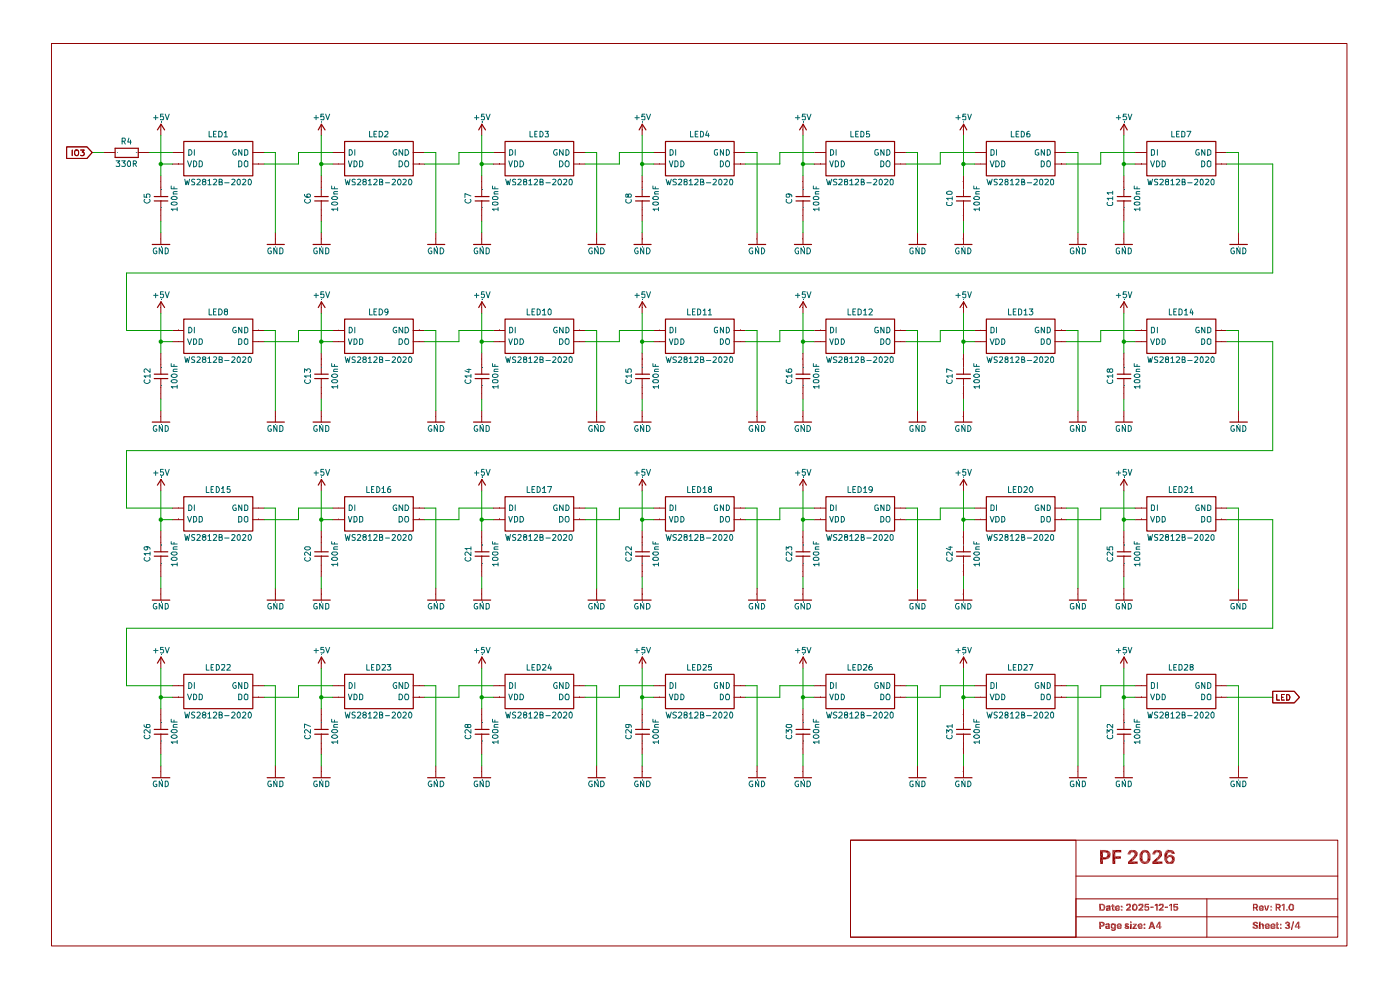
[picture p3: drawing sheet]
<svg xmlns="http://www.w3.org/2000/svg" width="297mm" height="210mm" viewBox="0 0 297 210" stroke-linecap="round" stroke-linejoin="round" font-family="sans-serif">
<g fill="#910000">
<path d="M233.2 191.7h.4l-.4 1.2z"/>
<path d="M233.9 191.7l.2 .1z"/>
<path d="M234.1 191.8l.1 .1z"/>
<path d="M234.2 191.9l.1 .1z"/>
<path d="M234.3 192l.1 .1z"/>
<path d="M234.4 192.1l.1 .4z"/>
<path d="M234.5 192.5l-.1 .2z"/>
<path d="M234.4 192.7l-.1 .2z"/>
<path d="M234.3 192.9l-.1 .2z"/>
<path d="M234.1 193.1v.1z"/>
<path d="M233.2 192.9l.2 .3h-.2z"/>
<path d="M233.6 191.7l.5 .1z"/>
<path d="M234.1 191.8l.2 .2z"/>
<path d="M234.3 192l.2 .5z"/>
<path d="M234.5 192.5l-.2 .4z"/>
<path d="M234.3 192.9l-.2 .3z"/>
<path d="M233.2 192.9h.4l-.2 .3z"/>
<path d="M233.6 192v.9h-.4z"/>
<path d="M233.6 191.7l.7 .3z"/>
<path d="M234.3 192l.2 .5-.2 .4z"/>
<path d="M233.4 193.2l.9-.3-.2 .3z"/>
<path d="M233.6 192.9h.1l-.3 .3z"/>
<path d="M233.6 191.7l-.4 1.2z"/>
<path d="M233.4 193.2l.3-.3h.6z"/>
<path d="M233.6 191.7l.1 .3h-.1z"/>
<path d="M233.6 191.7l.2 .3z"/>
<path d="M233.6 191.7l.3 .3z"/>
<path d="M233.6 191.7l.4 .4z"/>
<path d="M234.1 192.8l.2 .1h-.3z"/>
<path d="M233.6 191.7l.5 .4z"/>
<path d="M234.1 192.8l.2 .1z"/>
<path d="M233.6 191.7l.7 .3-.2 .1z"/>
<path d="M234.1 192.7l.2 .2-.2-.1z"/>
<path d="M234.1 192.1l.2-.1z"/>
<path d="M234.1 192.7l.2 .2z"/>
<path d="M234.3 192v.9l-.2-.2z"/>
<path d="M234.3 192l-.2 .2z"/>
<path d="M234.3 192l-.2 .7z"/>
<path d="M234.3 192l-.2 .3z"/>
<path d="M234.3 192l-.2 .6z"/>
<path d="M234.3 192l-.2 .5z"/>
<path d="M235.2 192.1h.2z"/>
<path d="M235.4 192.1l.1 .1z"/>
<path d="M235.5 192.2l.1 .1z"/>
<path d="M235.6 192.5v.7h-.3z"/>
<path d="M235.3 193l-.1 .2z"/>
<path d="M235.1 193.2h-.1z"/>
<path d="M234.8 193.2h.2z"/>
<path d="M234.7 193.1l.1 .1z"/>
<path d="M234.7 193v.1z"/>
<path d="M234.7 192.9l.2-.1z"/>
<path d="M234.8 192.6l-.1 .1z"/>
<path d="M234.7 192.2v.2z"/>
<path d="M234.8 192.1l-.1 .1z"/>
<path d="M234.8 192.1h.2z"/>
<path d="M235 192.1h.4z"/>
<path d="M235.4 192.1l.2 .2z"/>
<path d="M235.6 192.3l-.3 .9z"/>
<path d="M234.8 193.2h.4z"/>
<path d="M234.7 193l.1 .2z"/>
<path d="M234.7 192.9h.2z"/>
<path d="M235.1 192.7h.2z"/>
<path d="M234.7 192.7v.2z"/>
<path d="M234.7 192.7l.4-.1z"/>
<path d="M234.7 192.4l.3-.1z"/>
<path d="M234.8 192.1l-.1 .3z"/>
<path d="M234.8 192.1h.6z"/>
<path d="M235.4 192.1l.2 .2-.3 .9z"/>
<path d="M234.8 193.2l.5-.2-.1 .2z"/>
<path d="M234.7 193l.2-.1-.1 .3z"/>
<path d="M234.7 192.9l.3-.2z"/>
<path d="M234.7 192.7l.4-.1-.4 .3z"/>
<path d="M234.8 192.1h.6l-.7 .3z"/>
<path d="M235.4 192.1l-.1 1.1z"/>
<path d="M234.9 192.9l-.1 .3z"/>
<path d="M234.7 192.9l.5-.4z"/>
<path d="M234.7 192.4l.4-.1z"/>
<path d="M235.4 192.1l-.1 .9z"/>
<path d="M234.7 192.9l.4-.2z"/>
<path d="M234.9 192.9l.1 .1-.2 .2z"/>
<path d="M234.7 192.9l.5-.4-.1 .2z"/>
<path d="M234.7 192.4l.7-.3z"/>
<path d="M234.8 193.2l.2-.2z"/>
<path d="M235.2 192.5l.1 .2h-.2z"/>
<path d="M235.1 192.3l.3-.2z"/>
<path d="M235.2 192.5l.1 .2z"/>
<path d="M235.2 192.3l.2-.2z"/>
<path d="M234.8 193.2l.2-.2h.3z"/>
<path d="M235.4 192.1l-.2 .2z"/>
<path d="M235.4 192.1l-.1 .3-.1-.1z"/>
<path d="M235.4 192.1l-.1 .3z"/>
<path d="M235.2 192.9l.1 .1h-.1z"/>
<path d="M235.4 192.1l-.1 .4z"/>
<path d="M235.2 192.9l.1 .1z"/>
<path d="M235.4 192.1l-.1 .6z"/>
<path d="M235.3 192.8v.2z"/>
<path d="M235.4 192.1l-.1 .7z"/>
<path d="M235.9 191.8h.3v.3z"/>
<path d="M236.2 192.1h.2v.2z"/>
<path d="M236.3 193l.1 .2z"/>
<path d="M235.9 193l.1 .2z"/>
<path d="M235.8 192.1l.1 .2h-.1z"/>
<path d="M235.9 191.8l.3 .3h-.3z"/>
<path d="M236.2 192.1l.2 .2h-.2z"/>
<path d="M235.9 193l.2 .2z"/>
<path d="M235.8 192.1h.1v.2z"/>
<path d="M235.9 192.1h.3v.2z"/>
<path d="M235.9 193l.5 .2h-.3z"/>
<path d="M235.9 192.1l.3 .2v.5z"/>
<path d="M236.2 192.9l.2 .3z"/>
<path d="M235.9 192.1l.3 .7-.3 .2z"/>
<path d="M235.9 193l.3-.1 .2 .3z"/>
<path d="M235.9 193l.3-.2z"/>
<path d="M235.9 193l.3-.1z"/>
<path d="M237.2 192.1h.2z"/>
<path d="M237.4 192.1v.1z"/>
<path d="M237.4 192.2l.1 .2z"/>
<path d="M237.3 192.8l.2 .1z"/>
<path d="M237.5 193l-.1 .2z"/>
<path d="M236.9 193.2h.3z"/>
<path d="M236.6 193l.2 .2z"/>
<path d="M236.5 192.8l.1 .2z"/>
<path d="M236.5 192.6h.4z"/>
<path d="M236.5 192.6l.4-.1z"/>
<path d="M236.5 192.4l.1-.1-.1 .3z"/>
<path d="M236.8 192.1l-.1 .1z"/>
<path d="M236.9 192.1h.3h-.3z"/>
<path d="M237.2 192.1l.2 .1z"/>
<path d="M237.4 192.2l.1 .4z"/>
<path d="M236.9 192.7l.6-.1v.1z"/>
<path d="M237.5 192.9l-.1 .3z"/>
<path d="M236.6 193l.3 .2z"/>
<path d="M236.5 192.7l.1 .3z"/>
<path d="M236.5 192.7l.8-.1z"/>
<path d="M236.5 192.6l.4-.2z"/>
<path d="M236.7 192.2l-.2 .4z"/>
<path d="M236.7 192.2l.5-.1z"/>
<path d="M237.2 192.1l.2 .1 .1 .4z"/>
<path d="M237.3 192.9h.2l-.3 .1z"/>
<path d="M236.9 193.2l.6-.3-.1 .3z"/>
<path d="M236.5 192.7l.4 .5-.3-.2z"/>
<path d="M236.7 192.2l.5-.1-.7 .5z"/>
<path d="M237.2 193l.3-.1z"/>
<path d="M236.5 192.6l.4-.3z"/>
<path d="M237.1 193l.4-.1z"/>
<path d="M236.5 192.6l.7-.5z"/>
<path d="M236.9 193.2l.6-.3z"/>
<path d="M236.9 192.3l.3-.2z"/>
<path d="M236.9 193.2l.2-.2z"/>
<path d="M237 193l-.1 .2z"/>
<path d="M237.2 192.1l-.2 .2z"/>
<path d="M236.9 193v.2z"/>
<path d="M237.2 192.1l-.1 .2z"/>
<path d="M236.9 192.9v.3z"/>
<path d="M236.9 192.8v.4z"/>
<path d="M237.2 192.1l.1 .3z"/>
<path d="M237.2 192.1l.3 .5-.2-.2z"/>
<path d="M236.5 192.7l.4 .1v.4z"/>
<path d="M237.3 192.4l.2 .2z"/>
<path d="M236.5 192.7l.4 .1z"/>
<path d="M237.3 192.5l.2 .1z"/>
<path d="M236.5 192.7l1-.1-.6 .1z"/>
<path d="M236.5 192.7l1-.1z"/>
<path d="M237.8 193.1l.1 .1z"/>
<path d="M237.9 192.9l-.1 .1z"/>
<path d="M238.1 193.1l-.1 .1z"/>
<path d="M237.8 193l.1 .2z"/>
<path d="M238 192.9h.1v.2z"/>
<path d="M237.9 193.2l.2-.1z"/>
<path d="M237.8 193l.2-.1-.1 .3z"/>
<path d="M238 192.9l.1 .2-.2 .1z"/>
<path d="M238.1 192.4l-.1 .1z"/>
<path d="M237.9 192.4l.1 .1z"/>
<path d="M237.8 192.3l.1 .1z"/>
<path d="M237.9 192.1l-.1 .1z"/>
<path d="M238.1 192.3l-.1 .2z"/>
<path d="M237.8 192.2l.1 .2z"/>
<path d="M238 192.1h.1v.2z"/>
<path d="M237.9 192.4l.2-.1-.1 .2z"/>
<path d="M237.8 192.2l.2-.1-.1 .3z"/>
<path d="M238 192.1l.1 .2-.2 .1z"/>
<path d="M239.6 191.7l.2 .2z"/>
<path d="M239.8 191.9l.1 .1z"/>
<path d="M239.9 192.3l-.1 .2z"/>
<path d="M239.6 192.6l.2-.1-.2 .2z"/>
<path d="M239.3 192.9h.6v.3z"/>
<path d="M238.9 193l1 .2h-1z"/>
<path d="M238.9 192.1h.3z"/>
<path d="M239 191.9l-.1 .1z"/>
<path d="M239.1 191.7l-.1 .2z"/>
<path d="M239.6 191.7l.3 .3z"/>
<path d="M239.9 192.3l-.3 .4z"/>
<path d="M238.9 193l.4-.1 .6 .3z"/>
<path d="M239 191.9l-.1 .2z"/>
<path d="M239.1 191.7h.2l-.3 .2z"/>
<path d="M239.3 191.7h.3l.3 .3z"/>
<path d="M239.9 192v.3l-.3 .4z"/>
<path d="M238.9 193l.4-.1z"/>
<path d="M238.9 192.1l.3-.1z"/>
<path d="M239 191.9l.3-.2-.4 .4z"/>
<path d="M239.9 192l-.3 .7-.3 .2z"/>
<path d="M238.9 193l.5-.5-.1 .4z"/>
<path d="M238.9 192.1l.4-.1z"/>
<path d="M239.4 192.5l.2-.1-.3 .5z"/>
<path d="M238.9 192.1l.4-.4v.3z"/>
<path d="M239.9 192l-.6 .9z"/>
<path d="M239.6 192.3l.3-.3z"/>
<path d="M239.3 191.7l.1 .3z"/>
<path d="M239.3 191.7l.2 .3z"/>
<path d="M239.6 192.2l.3-.2z"/>
<path d="M239.3 191.7l.3 .3z"/>
<path d="M239.6 192.1l.3-.1z"/>
<path d="M239.3 191.7l.6 .3h-.3z"/>
<path d="M239.6 192h.3z"/>
<path d="M240.8 191.7l.2 .1z"/>
<path d="M241 191.8l.2 .2z"/>
<path d="M241.2 192l.1 .1z"/>
<path d="M241.3 192.1v.4z"/>
<path d="M241.3 192.5v.2z"/>
<path d="M241.3 192.7l-.1 .3z"/>
<path d="M241 193.1l.2-.1z"/>
<path d="M240.8 193.2l.2-.1z"/>
<path d="M240.6 193.2h.2z"/>
<path d="M240.4 193.1l.2 .1z"/>
<path d="M240.2 193l.2 .1z"/>
<path d="M240.2 192.7v.3z"/>
<path d="M240.2 192.5l.3 .1z"/>
<path d="M240.2 192.5l.3-.2-.1 .2z"/>
<path d="M240.2 192v.1z"/>
<path d="M240.2 192l.2-.2z"/>
<path d="M240.5 191.7l-.1 .1z"/>
<path d="M240.6 191.7l.4 .1z"/>
<path d="M241 191.8l.3 .3z"/>
<path d="M241.3 192.1v.6z"/>
<path d="M241.3 192.7l-.3 .4z"/>
<path d="M240.6 193.2l.4-.1z"/>
<path d="M240.2 193l.4 .2z"/>
<path d="M240.2 192.5v.5z"/>
<path d="M240.2 192.5l.3 .1v.1z"/>
<path d="M240.2 192.5l.3-.4v.2z"/>
<path d="M240.2 192v.5z"/>
<path d="M240.2 192l.4-.3z"/>
<path d="M240.6 191.7l.4 .1 .3 .3z"/>
<path d="M241.3 192.1v.6l-.3 .4z"/>
<path d="M240.2 193l.8 .1-.4 .1z"/>
<path d="M240.2 192.5l.3 .2-.3 .3z"/>
<path d="M240.2 192.5l.3-.4z"/>
<path d="M240.2 192l.4-.3-.4 .8z"/>
<path d="M240.2 193l.3-.3z"/>
<path d="M240.2 192.5l.4-.4z"/>
<path d="M240.2 193l.4-.2z"/>
<path d="M240.6 192l-.4 .5z"/>
<path d="M240.6 191.7v.3l-.4 .5z"/>
<path d="M240.2 193l.4-.1z"/>
<path d="M240.2 193l.4-.1 .4 .2z"/>
<path d="M240.6 191.7l.1 .3z"/>
<path d="M240.6 192.9l.4 .2z"/>
<path d="M240.7 192.9l.3 .2z"/>
<path d="M240.6 191.7l.2 .3z"/>
<path d="M240.6 191.7l.3 .3z"/>
<path d="M240.8 192.9l.2 .2z"/>
<path d="M240.6 191.7l.7 .4z"/>
<path d="M240.9 192.8l.1 .3z"/>
<path d="M240.9 192l.4 .1z"/>
<path d="M240.9 192.1h.4z"/>
<path d="M241.3 192.1l-.3 1-.1-.3z"/>
<path d="M241.3 192.1l-.4 .7z"/>
<path d="M241 192.1h.3l-.3 .2z"/>
<path d="M241.3 192.1l-.3 .6z"/>
<path d="M241 192.3l.3-.2-.3 .4z"/>
<path d="M241.3 192.1l-.3 .5z"/>
<path d="M242.3 191.7l.1 .2z"/>
<path d="M242.4 191.9l.1 .1z"/>
<path d="M242.4 192.5l.1-.2z"/>
<path d="M242.4 192.5l-.2 .2z"/>
<path d="M241.9 192.9h.6v.3z"/>
<path d="M241.5 193l1 .2h-1z"/>
<path d="M241.5 192.1h.3z"/>
<path d="M241.6 191.9l-.1 .1z"/>
<path d="M241.8 191.7l-.2 .2z"/>
<path d="M242.3 191.7l.2 .3z"/>
<path d="M242.4 192.5l.1-.2-.3 .4z"/>
<path d="M241.5 193l.4-.1 .6 .3z"/>
<path d="M241.6 191.9l-.1 .2z"/>
<path d="M241.8 191.7h.1l-.3 .2z"/>
<path d="M241.9 191.7h.4l.2 .3z"/>
<path d="M242.5 192v.3l-.3 .4z"/>
<path d="M241.5 193l.4-.1z"/>
<path d="M241.5 192.1l.3-.1z"/>
<path d="M241.6 191.9l.3-.2-.4 .4z"/>
<path d="M242.5 192l-.3 .7-.3 .2z"/>
<path d="M241.5 193l.5-.5-.1 .4z"/>
<path d="M241.5 192.1l.4-.1z"/>
<path d="M242 192.5l.2-.1-.3 .5z"/>
<path d="M241.5 192.1l.4-.4v.3z"/>
<path d="M242.5 192l-.6 .9z"/>
<path d="M242.2 192.3l.3-.3z"/>
<path d="M241.9 191.7l.1 .3z"/>
<path d="M242.2 192.2l.3-.2z"/>
<path d="M241.9 191.7l.2 .3z"/>
<path d="M242.3 192.1l.2-.1z"/>
<path d="M241.9 191.7l.3 .3z"/>
<path d="M241.9 191.7l.6 .3h-.3z"/>
<path d="M242.2 192.1l.3-.1z"/>
<path d="M242.2 192h.3z"/>
<path d="M242.9 191.7h.8v.3z"/>
<path d="M243.2 192.2l-.1 .1z"/>
<path d="M243.5 192.2l.2 .1z"/>
<path d="M243.7 192.3l.1 .2z"/>
<path d="M243.8 192.9l-.1 .1z"/>
<path d="M243.7 193l-.2 .2z"/>
<path d="M243.2 193.2h.2z"/>
<path d="M242.9 193.1l.1 .1z"/>
<path d="M242.8 192.9l.1 .2z"/>
<path d="M242.8 192.7l.2 .1z"/>
<path d="M242.8 192.5h.3z"/>
<path d="M242.9 191.7l.8 .3h-.6z"/>
<path d="M243.2 192.2h.2l-.3 .1z"/>
<path d="M243.4 192.2l.3 .1z"/>
<path d="M243.7 192.3l.1 .4z"/>
<path d="M243.8 192.7l-.1 .3z"/>
<path d="M243.4 193.2l.3-.2z"/>
<path d="M242.8 192.9l.2 .3z"/>
<path d="M242.8 192.7l.2 .1-.2 .1z"/>
<path d="M242.9 191.7l.2 .3-.3 .5z"/>
<path d="M243.1 192.3h.6z"/>
<path d="M243.7 192.3v.7z"/>
<path d="M243 193.2l.7-.2z"/>
<path d="M242.8 192.9l.2-.1v.4z"/>
<path d="M243.1 192l-.1 .3-.2 .2z"/>
<path d="M243 192.8v.4z"/>
<path d="M242.8 192.5l.5-.1z"/>
<path d="M242.8 192.5l.2-.2h.7z"/>
<path d="M243.1 192.9l-.1 .3z"/>
<path d="M242.8 192.5l.9-.2z"/>
<path d="M243.3 192.4l.4-.1z"/>
<path d="M243.2 192.9l-.2 .3z"/>
<path d="M243.4 192.5l.3-.2z"/>
<path d="M243.2 193h.5l-.7 .2z"/>
<path d="M243.5 192.5l.2-.2-.2 .3z"/>
<path d="M243.7 192.3l-.2 .4z"/>
<path d="M243.4 193h.3z"/>
<path d="M243.5 192.9l.2 .1z"/>
<path d="M243.5 192.8l.2 .2-.2-.1z"/>
<path d="M243.7 192.3l-.2 .5z"/>
<path d="M243.7 192.3v.7l-.2-.2z"/>
<path d="M244 192.3h.7v.3z"/>
<path d="M244 192.3l.7 .3h-.7z"/>
<path d="M245.2 191.7h.4v1.5z"/>
<path d="M245.3 192l.3 1.2h-.3z"/>
<path d="M245 192h.3l-.3 .2z"/>
<path d="M245.2 191.7l.4 1.5z"/>
<path d="M245 192l.2-.3 .1 .3z"/>
<path d="M246.6 191.7l.2 .2z"/>
<path d="M246.8 191.9v.1z"/>
<path d="M246.8 192.3l-.1 .2z"/>
<path d="M246.6 192.6l.1-.1-.2 .2z"/>
<path d="M246.3 192.9h.5v.3z"/>
<path d="M245.8 193l1 .2h-1z"/>
<path d="M245.8 192.1h.4z"/>
<path d="M245.9 191.9l-.1 .1z"/>
<path d="M245.9 191.9l.2-.2z"/>
<path d="M246.6 191.7l.2 .3z"/>
<path d="M246.8 192.3l-.3 .4z"/>
<path d="M245.8 193l.5-.1 .5 .3z"/>
<path d="M245.9 191.9l-.1 .2z"/>
<path d="M245.9 191.9l.4-.2z"/>
<path d="M246.3 191.7h.3l.2 .3z"/>
<path d="M246.8 192v.3l-.3 .4z"/>
<path d="M245.8 193l.5-.1z"/>
<path d="M245.8 192.1l.4-.1z"/>
<path d="M245.9 191.9l.4-.2-.5 .4z"/>
<path d="M246.8 192l-.3 .7-.2 .2z"/>
<path d="M245.8 193l.5-.5v.4z"/>
<path d="M245.8 192.1l.5-.1z"/>
<path d="M246.3 192.5l.2-.1-.2 .5z"/>
<path d="M245.8 192.1l.5-.4v.3z"/>
<path d="M246.8 192l-.5 .9z"/>
<path d="M246.5 192.3l.3-.3z"/>
<path d="M246.3 191.7v.3z"/>
<path d="M246.5 192.2l.3-.2z"/>
<path d="M246.3 191.7l.1 .3z"/>
<path d="M246.6 192.1l.2-.1z"/>
<path d="M246.3 191.7l.2 .3z"/>
<path d="M246.3 191.7l.5 .3h-.3z"/>
<path d="M246.5 192.1l.3-.1z"/>
<path d="M246.5 192h.3z"/>
<path d="M247.1 192.3h.7v.3z"/>
<path d="M247.1 192.3l.7 .3h-.7z"/>
<path d="M248.4 191.7h.2v1.5z"/>
<path d="M248.4 192l.2 1.2h-.2z"/>
<path d="M248 192h.4l-.4 .2z"/>
<path d="M248.4 191.7l.2 1.5z"/>
<path d="M248 192l.4-.3v.3z"/>
<path d="M249 191.7h.9v.3z"/>
<path d="M249.2 192.3l.1-.1z"/>
<path d="M249.6 192.2l.2 .1z"/>
<path d="M249.8 192.3l.1 .2z"/>
<path d="M249.9 192.5l.1 .2z"/>
<path d="M250 192.7l-.1 .2z"/>
<path d="M249.9 192.9l-.1 .1z"/>
<path d="M249.8 193l-.1 .2z"/>
<path d="M249.3 193.2h.3z"/>
<path d="M249 193.1l.1 .1z"/>
<path d="M249 192.9v.2z"/>
<path d="M248.9 192.7l.1 .2z"/>
<path d="M248.9 192.7l.3 .1z"/>
<path d="M248.9 192.5l.3 .1z"/>
<path d="M249 191.7l.9 .3h-.7z"/>
<path d="M249.2 192.3l.3-.1z"/>
<path d="M249.5 192.2l.3 .1z"/>
<path d="M249.8 192.3l.2 .4z"/>
<path d="M250 192.7l-.2 .3z"/>
<path d="M249.6 193.2l.2-.2z"/>
<path d="M249 192.9l.1 .3z"/>
<path d="M248.9 192.7l.3 .1-.2 .1z"/>
<path d="M249 191.7l.2 .3-.3 .5z"/>
<path d="M249.2 192.3h.6z"/>
<path d="M249.8 192.3l.2 .4-.2 .3z"/>
<path d="M249.1 193.2l.7-.2z"/>
<path d="M249 192.9l.2-.1-.1 .4z"/>
<path d="M249.2 192v.3l-.3 .2z"/>
<path d="M249.2 192.8l-.1 .4z"/>
<path d="M248.9 192.5l.5-.1z"/>
<path d="M248.9 192.5l.9-.2z"/>
<path d="M249.2 192.9l-.1 .3z"/>
<path d="M249.4 192.4l.4-.1z"/>
<path d="M249.3 192.9l.1 .1-.3 .2z"/>
<path d="M249.5 192.5l.3-.2z"/>
<path d="M249.6 192.5l.2-.2z"/>
<path d="M249.6 192.5l.2-.2-.2 .3z"/>
<path d="M249.8 192.3l-.2 .4z"/>
<path d="M249.6 192.9l.2 .1h-.3z"/>
<path d="M249.6 192.9l.2 .1z"/>
<path d="M249.6 192.8l.2 .2-.2-.1z"/>
<path d="M249.8 192.3l-.2 .5z"/>
<path d="M249.8 192.3v.7l-.2-.2z"/>
</g>
<path d="M228.3 194.5h55.5" fill="none" stroke="#910000" stroke-width=".21"/>
<g fill="#910000">
<path d="M233.9 195.5l.2 .1z"/>
<path d="M234.1 195.6l.1 .1z"/>
<path d="M234.2 195.7l.1 .2z"/>
<path d="M234.3 196.2l-.1 .2z"/>
<path d="M234.1 196.5l.1-.1z"/>
<path d="M233.9 196.6l.2-.1z"/>
<path d="M233.6 196.6v.5h-.4z"/>
<path d="M233.2 196.3h.4l-.4 .8z"/>
<path d="M233.6 195.8v.5h-.4z"/>
<path d="M233.2 195.5l.9 .1z"/>
<path d="M234.1 195.6l.2 .3z"/>
<path d="M234.3 196.2l-.2 .3z"/>
<path d="M233.6 196.6l.5-.1z"/>
<path d="M233.6 196.3l-.4 .8z"/>
<path d="M233.2 195.5l.4 .3-.4 .5z"/>
<path d="M233.2 195.5l.9 .1 .2 .3z"/>
<path d="M234.3 195.9v.3l-.2 .3z"/>
<path d="M233.6 196.3l.5 .2-.5 .1z"/>
<path d="M233.2 195.5l.5 .3z"/>
<path d="M233.6 196.3l.5 .2z"/>
<path d="M233.2 195.5l.6 .3z"/>
<path d="M233.7 196.3l.4 .2z"/>
<path d="M233.2 195.5l.7 .4z"/>
<path d="M233.8 196.3l.3 .2z"/>
<path d="M233.2 195.5l1.1 .4h-.4z"/>
<path d="M233.9 196.3l.1-.1 .1 .3z"/>
<path d="M234.3 195.9l-.2 .6-.1-.3z"/>
<path d="M234 195.9h.3z"/>
<path d="M234.3 195.9l-.3 .3z"/>
<path d="M234 196l.3-.1z"/>
<path d="M234.1 196l.2-.1z"/>
<path d="M235.1 195.9l.1 .1z"/>
<path d="M235.2 196h.1z"/>
<path d="M235.3 196l.1 .1z"/>
<path d="M235.4 196.3v.8h-.2z"/>
<path d="M234.7 197l.1 .1z"/>
<path d="M234.5 196.8l.1 .2z"/>
<path d="M235.2 196.5l-.1 .1z"/>
<path d="M234.5 196.7l.2-.1z"/>
<path d="M234.6 196.5l-.1 .1z"/>
<path d="M234.6 196.5l.1-.1z"/>
<path d="M234.7 196l-.1 .1z"/>
<path d="M234.7 196l.1-.1z"/>
<path d="M234.8 195.9l.4 .1z"/>
<path d="M235.2 196l.2 .1z"/>
<path d="M235.4 196.1l-.2 1z"/>
<path d="M235.2 196.9l-.2 .2z"/>
<path d="M234.7 197l.3 .1z"/>
<path d="M234.5 196.8l.2 .2z"/>
<path d="M234.5 196.7h.2z"/>
<path d="M234.9 196.6l.3-.1z"/>
<path d="M234.6 196.5l-.1 .2z"/>
<path d="M234.6 196.5l.3-.1z"/>
<path d="M234.7 196l-.2 .2z"/>
<path d="M234.7 196h.5z"/>
<path d="M235.2 196l.2 .1-.2 1z"/>
<path d="M234.7 197l.5-.1-.2 .2z"/>
<path d="M234.5 196.8l.2-.1v.3z"/>
<path d="M234.5 196.7l.3-.1z"/>
<path d="M234.6 196.5l.3-.1-.4 .3z"/>
<path d="M234.5 196.2l.3-.1z"/>
<path d="M234.7 196h.5l-.7 .2z"/>
<path d="M235.2 196v1.1z"/>
<path d="M234.7 196.7v.3z"/>
<path d="M234.5 196.7l.5-.3z"/>
<path d="M235.2 196v.9z"/>
<path d="M234.5 196.7l.4-.1z"/>
<path d="M234.5 196.7l.6-.3z"/>
<path d="M234.5 196.2l.4-.1z"/>
<path d="M234.7 196.8v.2z"/>
<path d="M234.5 196.2l.7-.2z"/>
<path d="M234.8 196.8l-.1 .2z"/>
<path d="M234.9 196.6l.2-.2 .1 .1z"/>
<path d="M234.9 196.1l.3-.1z"/>
<path d="M235.1 196.3l.1 .2z"/>
<path d="M235 196.1l.2-.1z"/>
<path d="M234.8 196.8l.4 .1-.5 .1z"/>
<path d="M234.8 196.8l.4 .1z"/>
<path d="M235.2 196l-.1 .1z"/>
<path d="M234.9 196.8l.3 .1z"/>
<path d="M235.2 196l-.1 .2z"/>
<path d="M235 196.8l.2 .1z"/>
<path d="M235.2 196v.3z"/>
<path d="M235.1 196.7l.1 .2z"/>
<path d="M235.2 196v.5z"/>
<path d="M235.2 196v.6z"/>
<path d="M236.2 195.9l.1 .1z"/>
<path d="M236.4 196h.3l-.3 .1z"/>
<path d="M236.7 197.1l-.1 .1z"/>
<path d="M236.6 197.2l-.1 .2z"/>
<path d="M236.2 197.5l.1-.1z"/>
<path d="M235.9 197.4l.3 .1z"/>
<path d="M235.8 197.3l.1 .1z"/>
<path d="M235.7 197.1l.1 .2z"/>
<path d="M236.3 196.9v.1z"/>
<path d="M235.8 196.9l.1 .1z"/>
<path d="M235.7 196.8l.1 .1z"/>
<path d="M235.7 196.5h.2z"/>
<path d="M235.7 196.5l.2-.1z"/>
<path d="M235.8 196l-.1 .2z"/>
<path d="M235.8 196l.2-.1z"/>
<path d="M236 195.9l.3 .1z"/>
<path d="M236.3 196l.1 .1z"/>
<path d="M236.4 196.1l.3-.1v1.1z"/>
<path d="M236.7 197.1l-.2 .3z"/>
<path d="M236.2 197.5l.3-.1z"/>
<path d="M235.8 197.3l.4 .2z"/>
<path d="M235.7 197.1h.2l-.1 .2z"/>
<path d="M236.3 196.8v.2z"/>
<path d="M235.7 196.8l.2 .2z"/>
<path d="M235.7 196.6l.2-.1-.2 .3z"/>
<path d="M235.7 196.5l.2-.2z"/>
<path d="M235.8 196l-.1 .5z"/>
<path d="M235.8 196l.2-.1-.2 .1z"/>
<path d="M236 195.9l.4 .2z"/>
<path d="M236.4 196.1l.3 1z"/>
<path d="M236.2 197.5l.5-.4-.2 .3z"/>
<path d="M235.9 197.1l.3 .4-.4-.2z"/>
<path d="M235.9 197l.4-.2v.2z"/>
<path d="M235.9 196.5v.5l-.2-.2z"/>
<path d="M235.7 196.5l.3-.3z"/>
<path d="M235.8 196l.2-.1-.3 .6z"/>
<path d="M235.9 197.1l.3 .4z"/>
<path d="M236 197.1l.2 .4z"/>
<path d="M236 195.9v.3l-.3 .3z"/>
<path d="M236 197.2l.2 .3z"/>
<path d="M235.9 196.6v.4z"/>
<path d="M236 195.9v.3z"/>
<path d="M236 196.7l-.1 .3z"/>
<path d="M236 195.9l.1 .2z"/>
<path d="M236.1 197.2l.1 .3z"/>
<path d="M236 196.7l.1 .1-.2 .2z"/>
<path d="M236 195.9l.2 .2z"/>
<path d="M236.2 197.2v.3z"/>
<path d="M235.9 197l.4-.2z"/>
<path d="M236 195.9l.3 .2z"/>
<path d="M236.3 197.2l.4-.1-.5 .4z"/>
<path d="M236.3 197.2l.4-.1z"/>
<path d="M236 195.9l.3 .3z"/>
<path d="M236.3 197.1h.4l-.4 .1z"/>
<path d="M236 195.9l.4 .2-.1 .1z"/>
<path d="M236.3 196.7l.1 .1z"/>
<path d="M236.3 196.2l.1-.1z"/>
<path d="M236.4 197.1h.3h-.4z"/>
<path d="M236.4 196.1l-.1 .2z"/>
<path d="M236.4 197.1h.3z"/>
<path d="M236.3 196.6l.1 .2z"/>
<path d="M236.4 196.1v.3z"/>
<path d="M236.4 196.8l.3 .3h-.3z"/>
<path d="M236.4 196.6v.2z"/>
<path d="M236.4 196.6l.3 .5z"/>
<path d="M236.4 196.5l.3 .6z"/>
<path d="M237.5 195.9l.2 .1z"/>
<path d="M237.7 196l.2 .1z"/>
<path d="M237.9 196.2l.1 .2z"/>
<path d="M238 196.7l-.1 .2z"/>
<path d="M237.9 196.9l-.1 .1z"/>
<path d="M237.5 197.1l.3-.1z"/>
<path d="M237.2 197l.2 .1z"/>
<path d="M237 196.9l.2 .1z"/>
<path d="M236.9 196.7l.1 .2z"/>
<path d="M236.9 196.4h.3z"/>
<path d="M236.9 196.4l.3-.1z"/>
<path d="M236.9 196.2l.2-.2z"/>
<path d="M237.2 196h-.1z"/>
<path d="M237.2 196l.3-.1z"/>
<path d="M237.5 195.9l.4 .2z"/>
<path d="M237.9 196.1l.1 .3z"/>
<path d="M237.2 196.6l.8-.2v.2z"/>
<path d="M238 196.7l-.2 .3z"/>
<path d="M237.4 197.1l.4-.1z"/>
<path d="M237 196.9l.4 .2z"/>
<path d="M236.9 196.5l.1 .4z"/>
<path d="M236.9 196.5l.8-.1z"/>
<path d="M236.9 196.2l.2-.2-.2 .4z"/>
<path d="M237.2 196l.3-.1-.4 .1z"/>
<path d="M237.5 195.9l.5 .5z"/>
<path d="M237.6 196.7h.4z"/>
<path d="M237.4 197.1l.6-.4-.2 .3z"/>
<path d="M236.9 196.5l.5 .6-.4-.2z"/>
<path d="M236.9 196.4l.4-.2z"/>
<path d="M237.1 196l.4-.1-.6 .5z"/>
<path d="M237.5 196.8l.5-.1z"/>
<path d="M236.9 196.4l.4-.3z"/>
<path d="M236.9 196.4l.6-.5z"/>
<path d="M237.5 196.8l.5-.1-.6 .4z"/>
<path d="M237.5 195.9l-.2 .2z"/>
<path d="M237.4 196.8v.3z"/>
<path d="M237.5 195.9l-.1 .2z"/>
<path d="M237.3 196.8l.1 .3z"/>
<path d="M237.3 196.7l.1 .4z"/>
<path d="M237.5 195.9l.1 .3z"/>
<path d="M237.2 196.7l.2 .4z"/>
<path d="M237.5 195.9l.1 .4z"/>
<path d="M237.2 196.6l.2 .5z"/>
<path d="M237.5 195.9l.5 .5-.4-.1z"/>
<path d="M236.9 196.5l.3 .1 .2 .5z"/>
<path d="M237.6 196.3l.4 .1z"/>
<path d="M236.9 196.5l.3 .1z"/>
<path d="M236.9 196.5l1.1-.1z"/>
<path d="M239.2 195.9l.1 .1z"/>
<path d="M239.3 196h.2z"/>
<path d="M239.2 196.2l.3-.1z"/>
<path d="M239.3 196.4l.2 .1z"/>
<path d="M239.5 196.5l.1 .1z"/>
<path d="M239.6 196.7l-.1 .2z"/>
<path d="M239.5 196.9l-.1 .1z"/>
<path d="M239.3 197l-.1 .1z"/>
<path d="M238.8 197l.3 .1z"/>
<path d="M238.6 196.8l.1 .2z"/>
<path d="M238.5 196.7l.1 .1z"/>
<path d="M238.5 196.7l.4-.1z"/>
<path d="M238.8 196.6h.3z"/>
<path d="M238.7 196.5l.1 .1z"/>
<path d="M238.6 196.3l.1 .2z"/>
<path d="M238.6 196h.1z"/>
<path d="M239 195.9h.2l-.3 .1z"/>
<path d="M239.2 195.9l.3 .1z"/>
<path d="M239.2 196.2l.3-.2z"/>
<path d="M239.1 196.4l.4 .1z"/>
<path d="M239.5 196.5l.1 .2z"/>
<path d="M239.6 196.7l-.2 .3z"/>
<path d="M239.1 197.1l.3-.1z"/>
<path d="M238.7 197l.4 .1z"/>
<path d="M238.5 196.7l.2 .3z"/>
<path d="M238.7 196.5l.4 .1z"/>
<path d="M238.6 196.2l.1 .3z"/>
<path d="M238.6 196h.1l-.1 .2z"/>
<path d="M238.7 196l.5-.1z"/>
<path d="M239.2 195.9l.3 .1-.3 .2z"/>
<path d="M239 196.3l.5 .2z"/>
<path d="M239.5 196.5l.1 .2-.2 .3z"/>
<path d="M238.7 197h.7z"/>
<path d="M238.5 196.7h.4l-.2 .3z"/>
<path d="M238.7 196v.5z"/>
<path d="M238.9 196.7l-.2 .3z"/>
<path d="M238.9 196.8l-.2 .2z"/>
<path d="M239.2 195.9l-.1 .2z"/>
<path d="M238.7 197l.3-.2 .4 .2z"/>
<path d="M238.7 196l.5-.1-.1 .2z"/>
<path d="M239 196.8l.4 .2z"/>
<path d="M238.7 196l.4 .1z"/>
<path d="M239.1 196.8l.3 .2z"/>
<path d="M238.7 196l.3 .1z"/>
<path d="M238.7 196l.3 .1-.1 .1z"/>
<path d="M239.2 196.8l.2 .2z"/>
<path d="M238.7 196l.2 .2-.2 .3z"/>
<path d="M239.5 196.5l-.1 .5-.2-.2z"/>
<path d="M238.9 196.2l-.2 .3z"/>
<path d="M239.5 196.5l-.3 .3z"/>
<path d="M239.5 196.5l-.3 .2z"/>
<path d="M239.2 196.6l.3-.1z"/>
<path d="M238.9 196.3l-.2 .2z"/>
<path d="M239 196.3l.5 .2-.3 .1z"/>
<path d="M238.9 196.3l.2 .3-.4-.1z"/>
<path d="M239 196.3l.2 .3z"/>
<path d="M238.9 196.3l.3 .3z"/>
<path d="M239.7 196h.4v1.1z"/>
<path d="M239.7 196l.4 1.1h-.4z"/>
<path d="M239.9 195.5h.1z"/>
<path d="M240 195.5l.1 .1z"/>
<path d="M240 195.7l-.1 .1z"/>
<path d="M239.8 195.5h.2z"/>
<path d="M240 195.5l.1 .2z"/>
<path d="M239.8 195.7l.1 .1z"/>
<path d="M239.7 195.6l.1 .1z"/>
<path d="M239.8 195.5l-.1 .1z"/>
<path d="M239.8 195.5l.3 .2z"/>
<path d="M239.8 195.7h.3z"/>
<path d="M239.8 195.5v.2z"/>
<path d="M239.8 195.5l.3 .2h-.3z"/>
<path d="M240.3 196h.9v.1z"/>
<path d="M240.7 196.8h.5v.3z"/>
<path d="M240.2 196.8l1 .3h-1z"/>
<path d="M240.3 196l.5 .1h-.5z"/>
<path d="M240.2 196.8h.5l.5 .3z"/>
<path d="M240.3 196l.9 .1z"/>
<path d="M240.2 196.8l1-.7-.5 .7z"/>
<path d="M240.8 196.1h.4l-1 .7z"/>
<path d="M242 195.9l.2 .1z"/>
<path d="M242.2 196l.1 .1z"/>
<path d="M242.3 196.1l.1 .1z"/>
<path d="M242.3 196.9l-.1 .1z"/>
<path d="M242.1 197l-.1 .1z"/>
<path d="M241.6 197l.2 .1z"/>
<path d="M241.5 196.9l.1 .1z"/>
<path d="M241.4 196.7l.1 .2z"/>
<path d="M241.3 196.5l.1 .2z"/>
<path d="M241.3 196.4h.4z"/>
<path d="M241.3 196.4l.4-.1z"/>
<path d="M241.4 196.2l-.1 .2z"/>
<path d="M241.5 196l-.1 .2z"/>
<path d="M241.6 196h-.1z"/>
<path d="M241.8 195.9h.2l-.3 .1z"/>
<path d="M242 195.9l.3 .2z"/>
<path d="M242.3 196.1l.1 .3z"/>
<path d="M241.7 196.6l.7-.2v.2z"/>
<path d="M242.4 196.7l-.2 .3z"/>
<path d="M241.8 197.1l.4-.1z"/>
<path d="M241.5 196.9l.3 .2z"/>
<path d="M241.3 196.5l.2 .4z"/>
<path d="M241.3 196.5l.8-.1z"/>
<path d="M241.5 196l-.2 .4z"/>
<path d="M241.5 196l.5-.1z"/>
<path d="M242 195.9l.4 .5z"/>
<path d="M242.1 196.7h.3l-.4 .1z"/>
<path d="M241.8 197.1l.6-.4-.2 .3z"/>
<path d="M241.3 196.5l.5 .6-.3-.2z"/>
<path d="M241.3 196.4l.4-.2z"/>
<path d="M241.5 196l.5-.1-.7 .5z"/>
<path d="M242 196.8l.4-.1z"/>
<path d="M241.3 196.4l.5-.3z"/>
<path d="M241.9 196.8l.5-.1z"/>
<path d="M241.3 196.4l.7-.5z"/>
<path d="M241.9 196.8l.5-.1-.6 .4z"/>
<path d="M241.8 196.1l.2-.2z"/>
<path d="M241.9 196.8l-.1 .3z"/>
<path d="M242 195.9l-.2 .2z"/>
<path d="M241.8 196.8v.3z"/>
<path d="M242 195.9l-.1 .2z"/>
<path d="M241.7 196.7l.1 .4z"/>
<path d="M242 195.9l.1 .4z"/>
<path d="M241.7 196.6l.1 .5z"/>
<path d="M242 195.9l.4 .5-.3-.1z"/>
<path d="M241.3 196.5l.4 .1 .1 .5z"/>
<path d="M242.1 196.3l.3 .1z"/>
<path d="M241.3 196.5l.4 .1z"/>
<path d="M241.3 196.5l1.1-.1-.7 .2z"/>
<path d="M241.3 196.5l1.1-.1z"/>
<path d="M242.7 197l.1 .1z"/>
<path d="M242.6 196.9l.1 .1z"/>
<path d="M242.7 196.7l-.1 .1z"/>
<path d="M242.9 196.9v.2z"/>
<path d="M242.7 197l.2 .1z"/>
<path d="M242.6 196.8l.1 .2z"/>
<path d="M242.8 196.7h.1v.2z"/>
<path d="M242.7 197l.2-.1v.2z"/>
<path d="M242.6 196.8l.2-.1-.1 .3z"/>
<path d="M242.8 196.7l.1 .2-.2 .1z"/>
<path d="M242.6 196.2l.1 .1z"/>
<path d="M242.7 196l-.1 .1z"/>
<path d="M242.8 196h.1z"/>
<path d="M242.9 196.3v-.1z"/>
<path d="M242.6 196.1l.1 .2z"/>
<path d="M242.8 196l-.2 .1z"/>
<path d="M242.8 196l.1 .2z"/>
<path d="M242.7 196.3l.2-.1z"/>
<path d="M242.8 196l-.1 .3-.1-.2z"/>
<path d="M242.8 196l.1 .2-.2 .1z"/>
<path d="M244.6 195.5l.5 1.6h-.4z"/>
<path d="M243.6 197.1l.5-.4-.1 .4z"/>
<path d="M243.9 196.5h.3l-.6 .6z"/>
<path d="M244.4 196l.2 .5z"/>
<path d="M244.4 195.8l-.2 .5z"/>
<path d="M243.9 196.5l.3-.2v.2z"/>
<path d="M244.6 195.5l.1 1.6z"/>
<path d="M244.2 196.5l-.1 .2-.5 .4z"/>
<path d="M244.4 195.8l.2 .7z"/>
<path d="M244.4 195.8l-.2 .5-.3 .2z"/>
<path d="M244.2 196.5l.4 .2h-.5z"/>
<path d="M244.1 195.5l.3 .3-.5 .7z"/>
<path d="M244.2 196.5h.4v.2z"/>
<path d="M244.1 195.5h.5l-.2 .3z"/>
<path d="M244.6 195.5v1.2z"/>
<path d="M244.6 195.5v1l-.2-.7z"/>
<path d="M245.8 195.5h.2l-.8 1z"/>
<path d="M246 195.5h.2v1.1z"/>
<path d="M246.2 196.6h.2v.1z"/>
<path d="M246.2 196.7v.4h-.3z"/>
<path d="M245.2 196.6l.7 .1h-.7z"/>
<path d="M245.2 196.5h.3z"/>
<path d="M245.2 196.5l.7-.6-.4 .6z"/>
<path d="M246.2 196.6l.2 .1h-.2z"/>
<path d="M245.9 196.7h.3l-.3 .4z"/>
<path d="M245.2 196.6l.3-.1z"/>
<path d="M246 195.5l-.1 .4-.7 .6z"/>
<path d="M246 195.5l.2 1.2z"/>
<path d="M245.2 196.6l1 .1z"/>
<path d="M246 195.5l-.1 .4z"/>
<path d="M245.2 196.6h.7l.3 .1z"/>
<path d="M246 195.5l-.1 1.1z"/>
<path d="M246 195.5l.2 1.2-.3-.1z"/>
</g>
<path d="M228.3 190.7h55.5" fill="none" stroke="#910000" stroke-width=".21"/>
<g fill="#910000">
<path d="M266.5 191.7l.2 .1z"/>
<path d="M266.7 191.8v.1z"/>
<path d="M266.7 191.9l.1 .2z"/>
<path d="M266.8 192.1l.1 .1z"/>
<path d="M266.9 192.2l-.1 .2z"/>
<path d="M266.8 192.4l-.1 .1z"/>
<path d="M266.7 192.6v-.1z"/>
<path d="M266.7 192.7l.2 .5h-.3z"/>
<path d="M266.1 192.7v.5h-.3z"/>
<path d="M265.8 192.4h.3l-.3 .8z"/>
<path d="M266.1 192v.4h-.3z"/>
<path d="M265.8 191.7l.9 .1z"/>
<path d="M266.7 191.8l.1 .3z"/>
<path d="M266.8 192.1v.3z"/>
<path d="M266.7 192.6l.1-.2z"/>
<path d="M266.3 192.7h.4l-.1 .5z"/>
<path d="M266.1 192.4l-.3 .8z"/>
<path d="M265.8 191.7l.3 .3-.3 .4z"/>
<path d="M265.8 191.7l.9 .1 .1 .3z"/>
<path d="M266.8 192.1v.3l-.1 .2z"/>
<path d="M266.3 192.7l.4-.1z"/>
<path d="M266.1 192.4l.2 .3h-.2z"/>
<path d="M265.8 191.7l.5 .3h-.2z"/>
<path d="M266.8 192.1l-.1 .5-.4 .1z"/>
<path d="M266.1 192.4h.2v.3z"/>
<path d="M265.8 191.7l.6 .3z"/>
<path d="M266.3 192.4v.3z"/>
<path d="M265.8 191.7l.7 .3z"/>
<path d="M266.4 192.4l-.1 .3z"/>
<path d="M265.8 191.7l1 .4z"/>
<path d="M266.5 192.4l-.2 .3z"/>
<path d="M266.5 192l.3 .1z"/>
<path d="M266.5 192.4l.3-.3-.5 .6z"/>
<path d="M266.5 192.4l.3-.3z"/>
<path d="M266.6 192.1h.2z"/>
<path d="M266.6 192.2l.2-.1z"/>
<path d="M267.7 192.1h.1z"/>
<path d="M267.8 192.1l.2 .1z"/>
<path d="M268 192.4l.1 .2z"/>
<path d="M267.8 192.8l.3 .1z"/>
<path d="M268.1 192.9l-.1 .1z"/>
<path d="M268 193l-.1 .2z"/>
<path d="M267.5 193.2h.2z"/>
<path d="M267.2 193v.2z"/>
<path d="M267.1 192.8l.1 .2z"/>
<path d="M267.1 192.6h.2z"/>
<path d="M267.1 192.6l.2-.1z"/>
<path d="M267.2 192.2l-.1 .1z"/>
<path d="M267.4 192.1h.3h-.4z"/>
<path d="M267.7 192.1l.3 .1z"/>
<path d="M268 192.2l.1 .4z"/>
<path d="M267.3 192.7l.8-.1v.1z"/>
<path d="M268.1 192.9l-.2 .3z"/>
<path d="M267.2 193l.3 .2h-.3z"/>
<path d="M267.1 192.7l.1 .3z"/>
<path d="M267.1 192.7l.7-.1z"/>
<path d="M267.1 192.6l.2-.2z"/>
<path d="M267.1 192.3l.1-.1-.1 .4z"/>
<path d="M267.3 192.1h.4l-.5 .1z"/>
<path d="M267.7 192.1l.3 .1 .1 .4z"/>
<path d="M267.8 192.9h.3z"/>
<path d="M267.5 193.2l.6-.3-.2 .3z"/>
<path d="M267.1 192.7l.4 .5-.3-.2z"/>
<path d="M267.1 192.6l.3-.2z"/>
<path d="M267.2 192.2l.5-.1-.6 .5z"/>
<path d="M267.7 193l.4-.1z"/>
<path d="M267.1 192.6l.3-.3z"/>
<path d="M267.1 192.6l.6-.5z"/>
<path d="M267.7 193l.4-.1-.6 .3z"/>
<path d="M267.7 192.1l-.3 .2z"/>
<path d="M267.6 193l-.1 .2z"/>
<path d="M267.7 192.1l-.2 .2z"/>
<path d="M267.5 193v.2z"/>
<path d="M267.7 192.1l-.1 .2z"/>
<path d="M267.4 193l.1 .2z"/>
<path d="M267.4 192.9l.1 .3z"/>
<path d="M267.7 192.1l.1 .3z"/>
<path d="M267.3 192.8l.2 .4z"/>
<path d="M267.7 192.1l.4 .5-.3-.2z"/>
<path d="M267.1 192.7l.4 .5z"/>
<path d="M267.8 192.4l.3 .2z"/>
<path d="M267.1 192.7l.2 .1z"/>
<path d="M267.8 192.5l.3 .1z"/>
<path d="M267.1 192.7l1-.1z"/>
<path d="M268.2 192.1h.2l.2 .6z"/>
<path d="M268.6 192.7l.1 .3z"/>
<path d="M268.8 192.7l-.1 .3z"/>
<path d="M268.9 192.1h.4l-.5 .6z"/>
<path d="M268.2 192.1l.4 .6-.1 .5z"/>
<path d="M269.3 192.1l-.6 .9 .1-.3z"/>
<path d="M268.6 192.7l.1 .3-.2 .2z"/>
<path d="M269.3 192.1l-.4 1.1-.2-.2z"/>
<path d="M268.7 193l.2 .2h-.4z"/>
<path d="M269.5 193l-.1 .1z"/>
<path d="M269.8 193.1l-.1 .1z"/>
<path d="M269.6 192.9h.2v.2z"/>
<path d="M269.5 193.2l.3-.1z"/>
<path d="M269.6 192.9l-.1 .3z"/>
<path d="M269.6 192.9l.2 .2-.3 .1z"/>
<path d="M269.8 192.4l-.1 .1z"/>
<path d="M269.5 192.4l.1 .1z"/>
<path d="M269.5 192.2l-.1 .1z"/>
<path d="M269.8 192.3l-.1 .2z"/>
<path d="M269.5 192.4l.2 .1z"/>
<path d="M269.6 192.1h.2v.2z"/>
<path d="M269.5 192.4l.3-.1-.1 .2z"/>
<path d="M269.6 192.1l-.1 .3z"/>
<path d="M269.6 192.1l.2 .2-.3 .1z"/>
<path d="M271.3 191.7l.2 .1z"/>
<path d="M271.5 191.8l.1 .1z"/>
<path d="M271.6 191.9l.1 .2z"/>
<path d="M271.7 192.1v.1z"/>
<path d="M271.7 192.2v.2z"/>
<path d="M271.7 192.4l-.1 .1z"/>
<path d="M271.6 192.5l-.1 .1z"/>
<path d="M271.4 192.7l.3 .5h-.3z"/>
<path d="M270.9 192.7v.5h-.3z"/>
<path d="M270.6 192.4h.3l-.3 .8z"/>
<path d="M270.9 192v.4h-.3z"/>
<path d="M270.6 191.7l.9 .1z"/>
<path d="M271.5 191.8l.2 .3z"/>
<path d="M271.7 192.1v.3z"/>
<path d="M271.7 192.4l-.2 .2z"/>
<path d="M271.1 192.7h.3v.5z"/>
<path d="M270.9 192.4l-.3 .8z"/>
<path d="M270.6 191.7l.3 .3-.3 .4z"/>
<path d="M270.6 191.7l.9 .1 .2 .3z"/>
<path d="M271.7 192.1v.3l-.2 .2z"/>
<path d="M271.1 192.7l.4-.1z"/>
<path d="M270.9 192.4l.2 .3h-.2z"/>
<path d="M270.6 191.7l.5 .3h-.2z"/>
<path d="M271.7 192.1l-.2 .5-.4 .1z"/>
<path d="M270.9 192.4h.2v.3z"/>
<path d="M270.6 191.7l.6 .3z"/>
<path d="M271.1 192.4v.3z"/>
<path d="M271.2 192.4l-.1 .3z"/>
<path d="M270.6 191.7l1.1 .4z"/>
<path d="M271.2 192l.5 .1z"/>
<path d="M271.3 192.4l.4-.3-.6 .6z"/>
<path d="M271.3 192.4l.4-.3z"/>
<path d="M271.4 192.1h.3z"/>
<path d="M271.4 192.2l.3-.1z"/>
<path d="M272.2 191.7h.3v1.5z"/>
<path d="M272.2 192l.3 1.2h-.3z"/>
<path d="M271.9 192h.3l-.3 .2z"/>
<path d="M272.2 191.7l.3 1.5z"/>
<path d="M271.9 192l.3-.3v.3z"/>
<path d="M273.1 192.9l.1 .1z"/>
<path d="M273.2 193.1l-.1 .1z"/>
<path d="M273.1 192.9l.1 .2z"/>
<path d="M273 193.2l.2-.1z"/>
<path d="M272.9 192.9l.3 .2z"/>
<path d="M272.8 193.2l.4-.1z"/>
<path d="M272.9 192.9l-.1 .3z"/>
<path d="M272.9 192.9l.3 .2-.4 .1z"/>
<path d="M274.1 191.7l.2 .1z"/>
<path d="M274.3 191.8l.1 .2z"/>
<path d="M274.4 192l.1 .1z"/>
<path d="M274.5 192.7l-.1 .3z"/>
<path d="M274.3 193.1l.1-.1z"/>
<path d="M274.1 193.2l.2-.1z"/>
<path d="M273.9 193.2h.2z"/>
<path d="M273.6 193.1l.3 .1z"/>
<path d="M273.5 193l.1 .1z"/>
<path d="M273.4 192.7l.1 .3z"/>
<path d="M273.3 192.5l.1 .2z"/>
<path d="M273.3 192.5l.4 .1z"/>
<path d="M273.3 192.5l.4-.2v.2z"/>
<path d="M273.4 192.1l-.1 .4z"/>
<path d="M273.5 192l-.1 .1z"/>
<path d="M273.5 191.9l.1-.1z"/>
<path d="M273.7 191.7h.2l-.3 .1z"/>
<path d="M273.9 191.7l.4 .1z"/>
<path d="M274.3 191.8l.2 .3z"/>
<path d="M274.5 192.7l-.2 .4z"/>
<path d="M273.9 193.2l.4-.1z"/>
<path d="M273.5 193l.4 .2z"/>
<path d="M273.3 192.5l.2 .5z"/>
<path d="M273.3 192.5l.4 .1v.1z"/>
<path d="M273.3 192.5l.4-.4v.2z"/>
<path d="M273.5 192l-.2 .5z"/>
<path d="M273.6 191.8l.3-.1-.4 .3z"/>
<path d="M273.9 191.7l.4 .1 .2 .3z"/>
<path d="M274.5 192.1v.6l-.2 .4z"/>
<path d="M273.5 193l.8 .1-.4 .1z"/>
<path d="M273.3 192.5l.4 .2-.2 .3z"/>
<path d="M273.3 192.5l.4-.4z"/>
<path d="M273.5 192l.4-.3-.6 .8z"/>
<path d="M273.7 192.7l-.2 .3z"/>
<path d="M273.3 192.5l.5-.4z"/>
<path d="M273.5 193l.3-.2z"/>
<path d="M273.8 192l-.5 .5z"/>
<path d="M273.9 191.7l-.6 .8z"/>
<path d="M273.5 193l.4-.1z"/>
<path d="M273.9 191.7l-.1 .3z"/>
<path d="M273.5 193l.4-.1 .4 .2z"/>
<path d="M273.9 192.9l.4 .2z"/>
<path d="M273.9 191.7v.3z"/>
<path d="M273.9 191.7l.1 .3z"/>
<path d="M274 192.9l.3 .2-.4-.1z"/>
<path d="M274 192.9l.3 .2z"/>
<path d="M273.9 191.7l.2 .3z"/>
<path d="M273.9 191.7l.6 .4z"/>
<path d="M274.1 192.8l.2 .3z"/>
<path d="M274.1 192l.4 .1z"/>
<path d="M274.1 192.1h.4z"/>
<path d="M274.5 192.1l-.2 1-.1-.3z"/>
<path d="M274.5 192.1l-.3 .7z"/>
<path d="M274.2 192.1h.3l-.3 .2z"/>
<path d="M274.5 192.1l-.3 .6z"/>
<path d="M274.2 192.3l.3-.2-.3 .4z"/>
<path d="M274.5 192.1l-.3 .5z"/>
<path d="M266.4 195.5l.3 .1z"/>
<path d="M266.7 195.6v.1z"/>
<path d="M266.7 195.7l.1 .1z"/>
<path d="M266.8 195.8l.1 .2z"/>
<path d="M266.3 196.1l.3 .1z"/>
<path d="M266.6 196.2l.1 .1z"/>
<path d="M266.7 196.3l.1 .1z"/>
<path d="M266.8 196.4l.1 .2z"/>
<path d="M266.9 196.7l-.1 .1z"/>
<path d="M266.8 196.8l-.1 .2z"/>
<path d="M266.3 197.1l.3-.1z"/>
<path d="M266.1 197l.2 .1z"/>
<path d="M265.8 196.8l.2 .2z"/>
<path d="M265.7 196.6l.1 .2z"/>
<path d="M265.7 196.6h.4z"/>
<path d="M266.1 196.3l.2 .1z"/>
<path d="M265.9 196.2l.2 .1z"/>
<path d="M265.8 196.1l.1 .1z"/>
<path d="M265.9 195.7l-.1 .1z"/>
<path d="M266 195.6l-.1 .1z"/>
<path d="M266.1 195.5v.1z"/>
<path d="M266.2 195.5l.5 .1z"/>
<path d="M266.7 195.6l.1 .2z"/>
<path d="M266.6 196l.2-.2 .1 .2z"/>
<path d="M266.3 196.1l.4 .2z"/>
<path d="M266.7 196.3l.2 .3z"/>
<path d="M266.9 196.6l-.1 .2z"/>
<path d="M266.6 197l.2-.2z"/>
<path d="M266.1 197h.5z"/>
<path d="M265.8 196.8l.3 .2z"/>
<path d="M265.7 196.6h.4l-.3 .2z"/>
<path d="M266.1 196.3l.3 .2z"/>
<path d="M265.8 196.1l.3 .2z"/>
<path d="M265.9 195.7l.2-.1-.3 .2z"/>
<path d="M266.1 195.6h.6z"/>
<path d="M266.7 195.6l.1 .2-.2 .2z"/>
<path d="M266.2 196.1l.5 .2z"/>
<path d="M266.7 196.3l.2 .3-.1 .2z"/>
<path d="M266.1 197l.7-.2z"/>
<path d="M266.1 196.6v.4l-.3-.2z"/>
<path d="M265.8 196.1l.6 .4z"/>
<path d="M265.8 195.8l.3-.2-.3 .5z"/>
<path d="M266.7 195.6l-.1 .4z"/>
<path d="M266.1 196.6v.4z"/>
<path d="M265.8 196.1l.7 .4z"/>
<path d="M266.7 195.6l-.2 .3z"/>
<path d="M266.1 196.7v.3z"/>
<path d="M266.1 195.6h.6l-.2 .2z"/>
<path d="M266.1 195.6l.4 .2z"/>
<path d="M266.1 195.6l.3 .2z"/>
<path d="M266.2 196.8h.6l-.7 .2z"/>
<path d="M266.1 195.6l.2 .2z"/>
<path d="M266.1 195.6l.1 .2z"/>
<path d="M266.1 195.6l.1 .2-.1 .1z"/>
<path d="M266.1 195.6v.3l-.3 .2z"/>
<path d="M266.5 196.7l.3 .1z"/>
<path d="M265.8 196.1l.3-.2z"/>
<path d="M266.1 195.9l-.3 .2z"/>
<path d="M266.6 196.6l.2 .2z"/>
<path d="M266.7 196.3l.1 .5-.2-.2z"/>
<path d="M265.8 196.1l.3-.1z"/>
<path d="M266.7 196.3l-.1 .3z"/>
<path d="M265.8 196.1l.3-.1 .4 .5z"/>
<path d="M266.1 196l.5 .5z"/>
<path d="M266.2 196.1l.5 .2-.1 .3z"/>
<path d="M266.1 196l.5 .6z"/>
<path d="M267.1 195.5h.3v.6z"/>
<path d="M267.5 196h-.1z"/>
<path d="M267.7 195.9l-.1 .1z"/>
<path d="M267.8 195.9v.1z"/>
<path d="M268 196l.1 .1z"/>
<path d="M267.8 196.4l.3 .7h-.3z"/>
<path d="M267.4 196.4v.7h-.3z"/>
<path d="M267.1 195.5l.3 .6-.3 1z"/>
<path d="M267.4 196h.2z"/>
<path d="M267.6 196h.2z"/>
<path d="M267.8 196l.3 .1z"/>
<path d="M267.8 196.3l.3 .8z"/>
<path d="M267.4 196.3l-.3 .8z"/>
<path d="M267.6 196h.2l-.4 .1z"/>
<path d="M267.8 196l.3 .1v1z"/>
<path d="M267.8 196.2l.3 .9z"/>
<path d="M267.8 196l.3 1.1-.3-.9z"/>
<path d="M267.4 196.1l-.3 1z"/>
<path d="M267.8 196v.2z"/>
<path d="M267.4 196.1l.1 .1z"/>
<path d="M267.7 196.1l.1-.1v.2z"/>
<path d="M267.4 196.1h.2z"/>
<path d="M267.6 196.1l.2-.1z"/>
<path d="M267.4 196.1l.4-.1z"/>
<path d="M268.9 195.9l.2 .1z"/>
<path d="M269.1 196l.2 .1z"/>
<path d="M269.3 196.2l.1 .2z"/>
<path d="M269.3 196.8l.1-.1z"/>
<path d="M269.3 196.9l-.1 .1z"/>
<path d="M268.9 197.1l.3-.1z"/>
<path d="M268.6 197l.2 .1z"/>
<path d="M268.4 196.9l.2 .1z"/>
<path d="M268.3 196.7l.1 .2z"/>
<path d="M268.3 196.4h.3z"/>
<path d="M268.3 196.4l.3-.1z"/>
<path d="M268.5 196l-.2 .2z"/>
<path d="M268.6 196l.3-.1z"/>
<path d="M268.9 195.9l.4 .2z"/>
<path d="M269.3 196.1l.1 .3z"/>
<path d="M268.6 196.6l.8-.2v.2z"/>
<path d="M269.4 196.7l-.2 .3z"/>
<path d="M268.8 197.1l.4-.1z"/>
<path d="M268.4 196.9l.4 .2z"/>
<path d="M268.3 196.5l.1 .4z"/>
<path d="M268.3 196.5l.7-.1z"/>
<path d="M268.5 196l-.2 .4z"/>
<path d="M268.6 196l.3-.1-.4 .1z"/>
<path d="M268.9 195.9l.5 .5z"/>
<path d="M269 196.7h.4z"/>
<path d="M268.8 197.1l.6-.4-.2 .3z"/>
<path d="M268.3 196.5l.5 .6-.4-.2z"/>
<path d="M268.3 196.4l.4-.2z"/>
<path d="M268.5 196l.4-.1-.6 .5z"/>
<path d="M268.9 196.8l.5-.1z"/>
<path d="M268.3 196.4l.4-.3z"/>
<path d="M268.3 196.4l.6-.5z"/>
<path d="M268.9 196.8l.5-.1-.6 .4z"/>
<path d="M268.7 196.1l.2-.2z"/>
<path d="M268.9 196.8l-.1 .3z"/>
<path d="M268.9 195.9l-.1 .2z"/>
<path d="M268.8 196.8v.3z"/>
<path d="M268.9 195.9v.2z"/>
<path d="M268.7 196.8l.1 .3z"/>
<path d="M268.7 196.7l.1 .4z"/>
<path d="M268.9 195.9l.1 .3z"/>
<path d="M268.6 196.7l.2 .4z"/>
<path d="M268.9 195.9l.1 .4z"/>
<path d="M268.6 196.6l.2 .5z"/>
<path d="M268.9 195.9l.5 .5-.4-.1z"/>
<path d="M268.3 196.5l.3 .1 .2 .5z"/>
<path d="M269 196.3l.4 .1z"/>
<path d="M268.3 196.5l.3 .1z"/>
<path d="M268.3 196.5l1.1-.1z"/>
<path d="M270.1 195.9l.2 .1z"/>
<path d="M270.3 196l.2 .1z"/>
<path d="M270.5 196.1v.1z"/>
<path d="M270.5 196.7v.2z"/>
<path d="M270.4 197l.1-.1z"/>
<path d="M270.3 197l-.1 .1z"/>
<path d="M269.8 197l.2 .1z"/>
<path d="M269.6 196.9l.2 .1z"/>
<path d="M269.5 196.7l.1 .2z"/>
<path d="M269.5 196.4h.3z"/>
<path d="M269.5 196.4l.3-.1z"/>
<path d="M269.7 196l-.2 .2z"/>
<path d="M269.8 196h-.1z"/>
<path d="M269.9 196l.2-.1z"/>
<path d="M270.1 195.9l.4 .2z"/>
<path d="M270.5 196.1v.3z"/>
<path d="M269.8 196.6l.7-.2v.2z"/>
<path d="M270.5 196.7l-.1 .3z"/>
<path d="M270 197.1l.4-.1z"/>
<path d="M269.6 196.9l.4 .2z"/>
<path d="M269.5 196.5l.1 .4z"/>
<path d="M269.5 196.5l.8-.1z"/>
<path d="M269.7 196l-.2 .4z"/>
<path d="M269.7 196l.4-.1z"/>
<path d="M270.1 195.9l.4 .5z"/>
<path d="M270.2 196.7h.3z"/>
<path d="M270 197.1l.5-.4-.1 .3z"/>
<path d="M269.5 196.5l.5 .6-.4-.2z"/>
<path d="M269.5 196.4l.4-.2z"/>
<path d="M269.7 196l.4-.1-.6 .5z"/>
<path d="M270.1 196.8l.4-.1z"/>
<path d="M269.5 196.4l.4-.3z"/>
<path d="M269.5 196.4l.6-.5z"/>
<path d="M270.1 196.8l.4-.1-.5 .4z"/>
<path d="M269.9 196.1l.2-.2z"/>
<path d="M270 196.8v.3z"/>
<path d="M270.1 195.9l-.1 .2z"/>
<path d="M269.9 196.7l.1 .4z"/>
<path d="M270.1 195.9l.1 .3z"/>
<path d="M269.8 196.7l.2 .4z"/>
<path d="M270.1 195.9l.1 .4z"/>
<path d="M269.8 196.6l.2 .5z"/>
<path d="M270.1 195.9l.4 .5-.3-.1z"/>
<path d="M269.5 196.5l.3 .1 .2 .5z"/>
<path d="M270.2 196.3l.3 .1z"/>
<path d="M269.5 196.5l.3 .1z"/>
<path d="M270.3 196.3l.2 .1z"/>
<path d="M269.5 196.5l1-.1z"/>
<path d="M270.8 195.6h.3v.4z"/>
<path d="M271.1 196h.2v.1z"/>
<path d="M271.2 196.8l.1 .2z"/>
<path d="M271.1 197.1l.2-.1z"/>
<path d="M271 197l.1 .1z"/>
<path d="M270.8 196.9l.1 .1z"/>
<path d="M270.6 196l.2 .1h-.2z"/>
<path d="M270.8 195.6l.3 .4h-.3z"/>
<path d="M271.1 196l.2 .1h-.2z"/>
<path d="M271 197h.3z"/>
<path d="M270.8 196.9l.2 .1z"/>
<path d="M270.6 196h.2v.1z"/>
<path d="M270.8 196h.3v.1z"/>
<path d="M271.1 196.8l.2 .2z"/>
<path d="M270.8 196.9l.5 .1z"/>
<path d="M270.8 196l.3 .1v.6z"/>
<path d="M270.8 196l.3 .7-.3 .2z"/>
<path d="M270.8 196.9l.3-.1 .2 .2z"/>
<path d="M270.8 196.9l.3-.2z"/>
<path d="M270.8 196.9l.3-.1z"/>
<path d="M271.8 196.8l.1 .1z"/>
<path d="M271.8 197l-.1 .1z"/>
<path d="M271.6 197l.1 .1z"/>
<path d="M271.8 196.9l-.1 .2z"/>
<path d="M271.7 196.7h.1v.2z"/>
<path d="M271.6 197l.2-.1-.1 .2z"/>
<path d="M271.7 196.7l-.1 .3z"/>
<path d="M271.7 196.7l.1 .2-.2 .1z"/>
<path d="M271.7 196h.1z"/>
<path d="M271.8 196.2l-.1 .1z"/>
<path d="M271.7 196l-.1 .1z"/>
<path d="M271.7 196l.1 .2z"/>
<path d="M271.6 196.3l.2-.1z"/>
<path d="M271.7 196l-.1 .3z"/>
<path d="M271.7 196l.1 .2-.2 .1z"/>
<path d="M273.3 195.5l.1 .1z"/>
<path d="M273.4 195.6l.1 .1z"/>
<path d="M273.5 195.7l.1 .1z"/>
<path d="M273.6 195.8l.1 .2z"/>
<path d="M273.7 196l-.1 .1z"/>
<path d="M273.5 196.2l.1-.1z"/>
<path d="M273.4 196.2l-.1 .1z"/>
<path d="M273.6 196.3l.1 .2z"/>
<path d="M273.7 196.7l-.1 .2z"/>
<path d="M273.4 197l.2-.1z"/>
<path d="M273.3 197v.1z"/>
<path d="M272.8 197l.2 .1z"/>
<path d="M272.8 196.9v.1z"/>
<path d="M272.7 196.8l.1 .1z"/>
<path d="M272.6 196.6l.1 .2z"/>
<path d="M273 196.1l.1 .3z"/>
<path d="M272.7 196l.2-.1z"/>
<path d="M272.8 195.6v.1z"/>
<path d="M273 195.5l-.1 .1z"/>
<path d="M273.1 195.5l.3 .1z"/>
<path d="M273.4 195.6l.2 .2z"/>
<path d="M273.6 195.8v.3z"/>
<path d="M273.3 196.3l.3-.2z"/>
<path d="M273.3 196.3h.3l.1 .2z"/>
<path d="M273.4 197l.3-.3z"/>
<path d="M273 197.1l.4-.1z"/>
<path d="M272.8 196.9l.2 .2z"/>
<path d="M272.6 196.6l.2 .3z"/>
<path d="M272.6 196.6l.3 .1z"/>
<path d="M273 196.1l.2 .3z"/>
<path d="M272.8 195.7l-.1 .3z"/>
<path d="M272.8 195.7l.3-.2z"/>
<path d="M273.1 195.5l.5 .3z"/>
<path d="M273.6 195.8v.3l-.3 .2z"/>
<path d="M273.3 196.3l.4 .2v.2z"/>
<path d="M273 197.1l.7-.4-.3 .3z"/>
<path d="M272.6 196.6l.4 .5z"/>
<path d="M272.6 196.6l.4 .1z"/>
<path d="M273 196.1l.3 .3z"/>
<path d="M272.7 196l.3-.2z"/>
<path d="M272.8 195.7l.3-.2-.4 .5z"/>
<path d="M272.6 196.6l.4 .1v.4z"/>
<path d="M273 196.1l.3 .4z"/>
<path d="M272.7 196l.4-.5-.1 .3z"/>
<path d="M273 196.8v.3z"/>
<path d="M273.1 196.1l.2 .4z"/>
<path d="M273.1 195.5l-.1 .3z"/>
<path d="M273.1 196.8l-.1 .3z"/>
<path d="M273.1 195.5l.1 .3z"/>
<path d="M273.2 196.8l.5-.1-.7 .4z"/>
<path d="M273.2 196.1l.1 .4z"/>
<path d="M273.2 196.8l.5-.1z"/>
<path d="M273.3 196.1l.1 .5z"/>
<path d="M273.1 195.5l.2 .3z"/>
<path d="M273.3 196.8l.4-.1z"/>
<path d="M273.3 196.7h.4l-.4 .1z"/>
<path d="M273.3 196l.1 .6z"/>
<path d="M273.1 195.5l.5 .3h-.3z"/>
<path d="M273.3 195.8h.3z"/>
<path d="M273.4 196.6l.3 .1h-.4z"/>
<path d="M273.3 195.9l.3-.1z"/>
<path d="M273.4 196.6l.3 .1z"/>
<path d="M273.3 196.3l.4 .4z"/>
<path d="M273.3 196l.3-.2-.3 .5z"/>
<path d="M274.3 195.5h.2l-.4 1.7z"/>
<path d="M274.3 195.5l-.2 1.7h-.2z"/>
<path d="M275.3 195.5h.2l-.8 1z"/>
<path d="M275.5 195.5h.1v1.1z"/>
<path d="M275.6 196.6h.3v.1z"/>
<path d="M275.6 196.7v.4h-.2z"/>
<path d="M274.7 196.6l.7 .1h-.7z"/>
<path d="M274.7 196.5h.3z"/>
<path d="M274.7 196.5l.7-.6-.4 .6z"/>
<path d="M275.6 196.6l.3 .1h-.3z"/>
<path d="M275.4 196.7h.2l-.2 .4z"/>
<path d="M274.7 196.6l.3-.1z"/>
<path d="M275.5 195.5l-.1 .4-.7 .6z"/>
<path d="M275.5 195.5l.1 1.2z"/>
<path d="M274.7 196.6l.9 .1z"/>
<path d="M275.5 195.5l-.1 .4z"/>
<path d="M274.7 196.6h.7l.2 .1z"/>
<path d="M275.5 195.5l-.1 1.1z"/>
<path d="M275.5 195.5l.1 1.2-.2-.1z"/>
<path d="M233.4 180.3l1.3 .1z"/>
<path d="M234.7 180.4l.4 .1z"/>
<path d="M235.1 180.5l.2 .1z"/>
<path d="M235.3 180.6l.2 .4z"/>
<path d="M235.5 181l.1 .3z"/>
<path d="M235.6 181.3l-.1 .3z"/>
<path d="M235.5 181.6l-.2 .4z"/>
<path d="M235.1 182.2l.2-.2z"/>
<path d="M234.7 182.2h.4z"/>
<path d="M234 182.3l.7-.1z"/>
<path d="M234 182.3v1h-.6z"/>
<path d="M233.4 181.8h.6l-.6 1.5z"/>
<path d="M234 180.8v1h-.6z"/>
<path d="M233.4 180.3l1.7 .2z"/>
<path d="M235.1 180.5l.4 .5z"/>
<path d="M235.5 181v.6z"/>
<path d="M235.5 181.6l-.4 .6z"/>
<path d="M234 182.3l1.1-.1z"/>
<path d="M234 181.8v.5l-.6 1z"/>
<path d="M233.4 180.3l.6 .5-.6 1z"/>
<path d="M233.4 180.3l1.7 .2 .4 .5z"/>
<path d="M235.5 181v.6l-.4 .6z"/>
<path d="M234 181.8l1.1 .4-1.1 .1z"/>
<path d="M233.4 180.3l1 .5h-.4z"/>
<path d="M234 181.8h.4l.7 .4z"/>
<path d="M233.4 180.3l1.2 .5z"/>
<path d="M234.4 181.8l.7 .4z"/>
<path d="M233.4 180.3l1.3 .6z"/>
<path d="M234.6 181.8l.1-.1 .4 .5z"/>
<path d="M233.4 180.3l2.1 .7-.8-.1z"/>
<path d="M234.8 181.6l.3 .6-.4-.5z"/>
<path d="M234.7 180.9l.8 .1z"/>
<path d="M234.8 181.6l.7-.6-.4 1.2z"/>
<path d="M234.8 181h.7z"/>
<path d="M234.8 181.6l.7-.6z"/>
<path d="M234.9 181.1l.6-.1z"/>
<path d="M234.9 181.5l.6-.5z"/>
<path d="M234.9 181.1l.6-.1-.6 .3z"/>
<path d="M234.9 181.3l.6-.3-.6 .5z"/>
<path d="M236 180.3h1.9v.5z"/>
<path d="M236.6 181.6h1.2v.6z"/>
<path d="M236.6 182.2v1.1h-.6z"/>
<path d="M236 180.3l1.9 .5h-1.3z"/>
<path d="M236.6 181.6l1.2 .6h-1.2z"/>
<path d="M236 180.3l.6 1.9-.6 1.1z"/>
<path d="M236 180.3l.6 .5v.8z"/>
<path d="M236 180.3l.6 1.3v.6z"/>
<path d="M240.5 180.3l.3 .1z"/>
<path d="M240.8 180.4l.3 .1z"/>
<path d="M241.1 180.5l.2 .3z"/>
<path d="M241.3 180.8v.3z"/>
<path d="M241.3 181.1v.4z"/>
<path d="M241.3 181.5l-.3 .3z"/>
<path d="M241 181.8l-.4 .5z"/>
<path d="M240.1 182.8h1.2v.5z"/>
</g>
<path d="M239.3 183h2" fill="none" stroke="#910000" stroke-width=".42"/>
<g fill="#910000">
<path d="M239.2 181.2l.6-.1v.1z"/>
<path d="M239.3 180.9l-.1 .3z"/>
<path d="M239.5 180.6l-.2 .3z"/>
<path d="M239.6 180.5l.1-.1-.2 .2z"/>
<path d="M239.7 180.4l.4-.1z"/>
<path d="M240.1 180.3l.7 .1z"/>
<path d="M240.8 180.4l.5 .4z"/>
<path d="M241.3 180.8v.7z"/>
<path d="M241.3 181.5l-.7 .8z"/>
<path d="M239.3 182.8h.8l1.2 .5z"/>
<path d="M239.2 181.2l.7-.2z"/>
<path d="M239.5 180.6l-.3 .6z"/>
<path d="M239.5 180.6l.6-.3z"/>
<path d="M240.1 180.3l.7 .1 .5 .4z"/>
<path d="M241.3 180.8v.7l-.7 .8z"/>
<path d="M239.3 182.8h.8z"/>
<path d="M239.2 181.2l.7-.3z"/>
<path d="M239.5 180.6l.6-.3-.9 .9z"/>
<path d="M241.3 180.8l-.7 1.5-.5 .5z"/>
<path d="M239.3 182.8l1-1-.2 1z"/>
<path d="M239.2 181.2l.8-.4z"/>
<path d="M240.5 181.6l-.4 1.2z"/>
<path d="M240.1 180.3l-.1 .5-.8 .4z"/>
<path d="M241.3 180.8l-1.2 2 .4-1.2z"/>
<path d="M240.1 180.3l.1 .5h-.2z"/>
<path d="M241.3 180.8l-.8 .8z"/>
<path d="M240.1 180.3l.1 .5z"/>
<path d="M241.3 180.8l-.7 .7z"/>
<path d="M240.1 180.3l.3 .5h-.2z"/>
<path d="M241.3 180.8l-.6 .6z"/>
<path d="M240.1 180.3l.4 .5z"/>
<path d="M240.7 181.2l.6-.4z"/>
<path d="M240.1 180.3l.5 .6z"/>
<path d="M240.7 181.1l.6-.3-.6 .4z"/>
<path d="M240.1 180.3l1.2 .5-.7 .1z"/>
<path d="M240.7 181l.6-.2z"/>
<path d="M240.6 180.9l.7-.1z"/>
<path d="M243.1 180.3l.4 .2z"/>
<path d="M243.5 180.5l.3 .3z"/>
<path d="M243.8 180.8l.2 .4z"/>
<path d="M244 182.4l-.2 .4z"/>
<path d="M243.8 182.8l-.3 .3z"/>
<path d="M243.1 183.3l.4-.2z"/>
<path d="M242.3 183.1l.4 .2z"/>
<path d="M242 182.8l.3 .3z"/>
<path d="M241.8 182.4l.2 .4z"/>
<path d="M241.8 181.8h.6v.3z"/>
<path d="M241.8 181.8l.6-.3v.3z"/>
<path d="M242 180.8l-.2 .4z"/>
<path d="M242.3 180.5l-.3 .3z"/>
<path d="M242.3 180.5l.4-.2z"/>
<path d="M242.7 180.3l.8 .2z"/>
<path d="M243.5 180.5l.5 .7z"/>
<path d="M244 182.4l-.5 .7z"/>
<path d="M242.7 183.3l.8-.2z"/>
<path d="M242 182.8l.7 .5z"/>
<path d="M241.8 181.8l.2 1-.2-.4z"/>
<path d="M241.8 181.8l.6 .3v.2z"/>
<path d="M241.8 181.8l.6-.6v.3z"/>
<path d="M242 180.8l-.2 1v-.6z"/>
<path d="M242.3 180.5l.4-.2-.7 .5z"/>
<path d="M242.7 180.3l.8 .2 .5 .7z"/>
<path d="M244 181.2v1.2l-.5 .7z"/>
<path d="M242 182.8l1.5 .3-.8 .2z"/>
<path d="M241.8 181.8l.6 .5-.4 .5z"/>
<path d="M242.4 181.1v.1l-.6 .6z"/>
<path d="M242 180.8l.7-.5-.9 1.5z"/>
<path d="M242.4 182.3v.2l-.4 .3z"/>
<path d="M242.5 181l-.7 .8z"/>
<path d="M242 182.8l.4-.3 .1 .1z"/>
<path d="M242.6 180.9l-.8 .9z"/>
<path d="M242 182.8l.6-.1z"/>
<path d="M242.7 180.3l-.1 .6-.8 .9z"/>
<path d="M242 182.8h.7z"/>
<path d="M242.7 180.3l-.1 .6z"/>
<path d="M242 182.8h.7l.8 .3z"/>
<path d="M242.7 180.3l.1 .5z"/>
<path d="M242.7 182.8l.8 .3z"/>
<path d="M242.7 180.3l.2 .5h-.1z"/>
<path d="M242.8 182.8l.7 .3z"/>
<path d="M242.7 180.3l.3 .5z"/>
<path d="M243 182.8l.5 .3-.6-.3z"/>
<path d="M242.7 180.3l.4 .5z"/>
<path d="M243 182.8l.5 .3z"/>
<path d="M242.7 180.3l.5 .6z"/>
<path d="M243.2 182.7l.3 .4-.4-.3z"/>
<path d="M242.7 180.3l1.3 .9-.8-.3z"/>
<path d="M243.3 182.6l.2 .5-.3-.4z"/>
<path d="M243.2 180.9l.8 .3z"/>
<path d="M243.4 182.5l.1 .6z"/>
<path d="M243.3 181l.7 .2z"/>
<path d="M244 181.2l-.5 1.9-.1-.6z"/>
<path d="M243.4 181.1l.6 .1h-.6z"/>
<path d="M244 181.2l-.6 1.3z"/>
<path d="M243.4 181.2h.6l-.5 .3z"/>
<path d="M244 181.2l-.6 1.1z"/>
<path d="M243.5 181.5l.5-.3-.5 .6z"/>
<path d="M244 181.2l-.5 .9v-.3z"/>
<path d="M245.7 180.3l.4 .1z"/>
<path d="M246.1 180.4l.2 .1z"/>
<path d="M246.3 180.5l.2 .3z"/>
<path d="M246.5 181.5l-.2 .3z"/>
<path d="M246.3 181.8l-.6 .5z"/>
<path d="M245.3 182.8h1.3v.5z"/>
</g>
<path d="M244.5 183h2.1" fill="none" stroke="#910000" stroke-width=".42"/>
<g fill="#910000">
<path d="M244.5 181.2l.6-.1v.1z"/>
<path d="M244.6 180.9l-.1 .3z"/>
<path d="M244.7 180.6l-.1 .3z"/>
<path d="M244.8 180.5l.2-.1-.3 .2z"/>
<path d="M245 180.4l.3-.1z"/>
<path d="M245.3 180.3l.8 .1z"/>
<path d="M246.1 180.4l.4 .4z"/>
<path d="M246.5 181.5l-.8 .8z"/>
<path d="M244.5 182.8h.8l1.3 .5z"/>
<path d="M244.5 181.2l.6-.2z"/>
<path d="M244.7 180.6l-.2 .6z"/>
<path d="M245 180.4l.3-.1-.6 .3z"/>
<path d="M245.3 180.3l.8 .1 .4 .4z"/>
<path d="M246.5 180.8v.7l-.8 .8z"/>
<path d="M244.5 182.8h.8z"/>
<path d="M244.5 181.2l.6-.3z"/>
<path d="M244.7 180.6l.6-.3-.8 .9z"/>
<path d="M246.5 180.8l-.8 1.5-.4 .5z"/>
<path d="M244.5 182.8l1.1-1-.3 1z"/>
<path d="M244.5 181.2l.7-.4z"/>
<path d="M245.7 181.6l-.4 1.2z"/>
<path d="M245.3 180.3l-.1 .5-.7 .4z"/>
<path d="M246.5 180.8l-1.2 2 .4-1.2z"/>
<path d="M245.3 180.3l.1 .5h-.2z"/>
<path d="M246.5 180.8l-.8 .8z"/>
<path d="M245.3 180.3l.2 .5z"/>
<path d="M246.5 180.8l-.7 .7z"/>
<path d="M245.3 180.3l.4 .5h-.2z"/>
<path d="M245.9 181.3l.6-.5z"/>
<path d="M245.3 180.3l.4 .5z"/>
<path d="M246 181.2l.5-.4-.6 .5z"/>
<path d="M245.3 180.3l.5 .6z"/>
<path d="M245.9 181.1l.6-.3-.5 .4z"/>
<path d="M245.3 180.3l1.2 .5-.7 .1z"/>
<path d="M245.9 181l.6-.2z"/>
<path d="M245.8 180.9l.7-.1z"/>
<path d="M248.4 180.3l.3 .1z"/>
<path d="M248.7 180.4l.3 .1z"/>
<path d="M249 180.5l.1 .3z"/>
<path d="M249.1 180.8l.1 .3z"/>
<path d="M248.5 181.1h.7z"/>
<path d="M247.8 181.5l-.2 .2z"/>
<path d="M247.8 181.5l.2-.1z"/>
<path d="M248 181.4l.3-.1z"/>
<path d="M248.3 181.3l.3 .1z"/>
<path d="M248.6 181.4l.3 .2z"/>
<path d="M248.9 181.6l.2 .2z"/>
<path d="M249.1 181.8l.1 .3z"/>
<path d="M249.2 182.5l-.2 .3z"/>
<path d="M249 182.8l-.1 .3z"/>
<path d="M248.5 183.3l.4-.2z"/>
<path d="M247.4 183.1l.3 .2z"/>
<path d="M247.3 182.8l.1 .3z"/>
<path d="M247.1 182.5l.2 .3z"/>
<path d="M247 182.3l.1 .2z"/>
<path d="M247 182.3l.6 .1z"/>
<path d="M247 182.3l.6-.1v.1z"/>
<path d="M247.1 181l-.1 .4z"/>
<path d="M247.3 180.7l-.2 .3z"/>
<path d="M247.5 180.5l-.2 .2z"/>
<path d="M247.5 180.5l.4-.2z"/>
<path d="M248.4 180.3l.6 .2z"/>
<path d="M249 180.5l.2 .6z"/>
<path d="M248.5 181l.7 .1z"/>
<path d="M247.8 181.5l.2-.1-.4 .3z"/>
<path d="M248 181.4h.6z"/>
<path d="M248.6 181.4l.5 .4z"/>
<path d="M249.1 181.8l.1 .7z"/>
<path d="M249.2 182.5l-.3 .6z"/>
<path d="M248.1 183.3l.8-.2z"/>
<path d="M247.4 183.1l.7 .2z"/>
<path d="M247.1 182.5l.3 .6z"/>
<path d="M247 182.3l.6 .1-.5 .1z"/>
<path d="M247 182.3l.7-.2z"/>
<path d="M247.3 180.7l-.3 .7z"/>
<path d="M247.5 180.5l.4-.2-.6 .4z"/>
<path d="M247.9 180.3h.5l.6 .2z"/>
<path d="M248.5 181l.5-.5 .2 .6z"/>
<path d="M247.6 181.7l.4-.3h.6z"/>
<path d="M248.6 181.4l.5 .4 .1 .7z"/>
<path d="M248.1 183.3l1.1-.8-.3 .6z"/>
<path d="M247.1 182.5l1 .8-.7-.2z"/>
<path d="M247.1 182.5l.5-.1 .1 .2z"/>
<path d="M247 182.3l.7-.3z"/>
<path d="M247.3 180.7l-.3 1.6v-.9z"/>
<path d="M247.3 180.7l.6-.4 1.1 .2z"/>
<path d="M248.5 180.9l.5-.4-.5 .5z"/>
<path d="M247.1 182.5l.6 .1 .4 .7z"/>
<path d="M247 182.3l.8-.4z"/>
<path d="M248.4 180.8l.6-.3-.5 .4z"/>
<path d="M247.7 182.6l.4 .7z"/>
<path d="M247 182.3l.9-.5z"/>
<path d="M248.3 180.8l.7-.3z"/>
<path d="M247.8 182.7l.3 .6z"/>
<path d="M247.3 180.7l1.7-.2-.7 .3z"/>
<path d="M247.9 182.8h.1l.1 .5z"/>
<path d="M247.3 180.7l1 .1z"/>
<path d="M248 182.8l.1 .5z"/>
<path d="M247.3 180.7l.9 .1z"/>
<path d="M248.1 182.8h.2l-.2 .5z"/>
<path d="M247.3 180.7l.7 .1z"/>
<path d="M248.3 182.8l.9-.3-1.1 .8z"/>
<path d="M247.3 180.7l.6 .2z"/>
<path d="M248.4 182.8l.8-.3-.9 .3z"/>
<path d="M248.5 182.7l.7-.2-.8 .3z"/>
<path d="M247.3 180.7l.5 .3-.1 .1z"/>
<path d="M248.5 182.6l.7-.1-.7 .2z"/>
<path d="M247.3 180.7l.4 .4-.7 1.2z"/>
<path d="M248.6 182.4l.6 .1-.7 .1z"/>
<path d="M247.6 181.2l.1-.1-.7 1.2z"/>
<path d="M248.6 182.3l.6 .2z"/>
<path d="M247.6 181.2v.3l-.6 .8z"/>
<path d="M248.6 181.4l.6 1.1-.6-.2z"/>
<path d="M247.6 181.5v.2l-.6 .6z"/>
<path d="M247.6 181.7l.3 .1-.9 .5z"/>
<path d="M248.6 181.4v.8z"/>
<path d="M247.6 181.7l.4 .1z"/>
<path d="M248.6 181.4l-.1 .6z"/>
<path d="M247.6 181.7h.5z"/>
<path d="M248.6 181.4l-.1 .5-.1-.1z"/>
<path d="M248.6 181.4l-.3 .4z"/>
<path d="M247.6 181.7l1-.3-.5 .3z"/>
<path d="M248.1 181.7l.5-.3-.3 .4z"/>
</g>
<g fill="none" stroke="#910000" stroke-width=".21">
<path d="M10.9 9.2h274.8v191.5h-274.8zM14.1 31.2h4.4l1.1 1.1-1.1 1.3h-4.4zM15.3 31.8v1.2M17.1 31.8h.8l-.5 .5h.4v.6h-.7M21.9 32.3h2.5M29.3 32.3h2.4M34.1 26.3v2.4M34.1 37.3v4.4M36.6 32.3h2.3M36.6 34.8h2.3M53.6 32.3h2.4M53.6 34.8h2.4"/>
<path d="M68.2 26.3v2.4M68.2 37.3v4.4M70.6 32.3h2.5M70.6 34.8h2.5M87.6 32.3h2.5M87.6 34.8h2.5M102.2 26.3v2.4M102.2 37.3v4.4M104.6 32.3h2.5M104.6 34.8h2.5M121.7 32.3h2.4M121.7 34.8h2.4"/>
<path d="M136.2 26.3v2.4M136.2 37.3v4.4M138.7 32.3h2.4M138.7 34.8h2.4M155.7 32.3h2.5M155.7 34.8h2.5M170.3 26.3v2.4M170.3 37.3v4.4M172.7 32.3h2.5M172.7 34.8h2.5M189.7 32.3h2.5M189.7 34.8h2.5"/>
<path d="M204.4 26.3v2.4M204.4 37.3v4.4M206.8 32.3h2.4M206.8 34.8h2.4M223.8 32.3h2.4M223.8 34.8h2.4M238.4 26.3v2.4M238.4 37.3v4.4M240.8 32.3h2.4M240.8 34.8h2.4M257.9 32.3h2.4M257.9 34.8h2.4"/>
<path d="M34.1 42.6v4.4M34.1 49.4v2.4M58.4 49.4v2.4M68.2 42.6v4.4M68.2 49.4v2.4M92.5 49.4v2.4M102.2 42.6v4.4M102.2 49.4v2.4M126.6 49.4v2.4M136.2 42.6v4.4M136.2 49.4v2.4M160.6 49.4v2.4"/>
<path d="M170.3 42.6v4.4M170.3 49.4v2.4M194.6 49.4v2.4M204.4 42.6v4.4M204.4 49.4v2.4M228.7 49.4v2.4M238.4 42.6v4.4M238.4 49.4v2.4M262.7 49.4v2.4M34.1 64v2.5M34.1 74.9v4.4M36.6 70.1h2.3"/>
<path d="M36.6 72.5h2.3M53.6 70.1h2.4M53.6 72.5h2.4M68.2 64v2.5M68.2 74.9v4.4M70.6 70.1h2.5M70.6 72.5h2.5M87.6 70.1h2.5M87.6 72.5h2.5M102.2 64v2.5M102.2 74.9v4.4M104.6 70.1h2.5"/>
<path d="M104.6 72.5h2.5M121.7 70.1h2.4M121.7 72.5h2.4M136.2 64v2.5M136.2 74.9v4.4M138.7 70.1h2.4M138.7 72.5h2.4M155.7 70.1h2.5M155.7 72.5h2.5M170.3 64v2.5M170.3 74.9v4.4M172.7 70.1h2.5"/>
<path d="M172.7 72.5h2.5M189.7 70.1h2.5M189.7 72.5h2.5M204.4 64v2.5M204.4 74.9v4.4M206.8 70.1h2.4M206.8 72.5h2.4M223.8 70.1h2.4M223.8 72.5h2.4M238.4 64v2.5M238.4 74.9v4.4M240.8 70.1h2.4"/>
<path d="M240.8 72.5h2.4M257.9 70.1h2.4M257.9 72.5h2.4M34.1 80.3v4.4M34.1 87.1v2.4M58.4 87.1v2.4M68.2 80.3v4.4M68.2 87.1v2.4M92.5 87.1v2.4M102.2 80.3v4.4M102.2 87.1v2.4M126.6 87.1v2.4"/>
<path d="M136.2 80.3v4.4M136.2 87.1v2.4M160.6 87.1v2.4M170.3 80.3v4.4M170.3 87.1v2.4M194.6 87.1v2.4M204.4 80.3v4.4M204.4 87.1v2.4M228.7 87.1v2.4M238.4 80.3v4.4M238.4 87.1v2.4M262.7 87.1v2.4"/>
<path d="M34.1 101.7v2.4M34.1 112.6v4.4M34.1 117.9v4.4M36.6 107.8h2.3M36.6 110.2h2.3M53.6 107.8h2.4M53.6 110.2h2.4M68.2 101.7v2.4M68.2 112.6v4.4M68.2 117.9v4.4M70.6 107.8h2.5M70.6 110.2h2.5"/>
<path d="M87.6 107.8h2.5M87.6 110.2h2.5M102.2 101.7v2.4M102.2 112.6v4.4M102.2 117.9v4.4M104.6 107.8h2.5M104.6 110.2h2.5M121.7 107.8h2.4M121.7 110.2h2.4M136.2 101.7v2.4M136.2 112.6v4.4M136.2 117.9v4.4"/>
<path d="M138.7 107.8h2.4M138.7 110.2h2.4M155.7 107.8h2.5M155.7 110.2h2.5M170.3 101.7v2.4M170.3 112.6v4.4M170.3 117.9v4.4M172.7 107.8h2.5M172.7 110.2h2.5M189.7 107.8h2.5M189.7 110.2h2.5M204.4 101.7v2.4"/>
<path d="M204.4 112.6v4.4M204.4 117.9v4.4M206.8 107.8h2.4M206.8 110.2h2.4M223.8 107.8h2.4M223.8 110.2h2.4M238.4 101.7v2.4M238.4 112.6v4.4M238.4 117.9v4.4M240.8 107.8h2.4M240.8 110.2h2.4M257.9 107.8h2.4"/>
<path d="M257.9 110.2h2.4M34.1 124.8v2.5M34.1 139.4v2.4M58.4 124.8v2.5M68.2 124.8v2.5M68.2 139.4v2.4M92.5 124.8v2.5M102.2 124.8v2.5M102.2 139.4v2.4M126.6 124.8v2.5M136.2 124.8v2.5M136.2 139.4v2.4"/>
<path d="M160.6 124.8v2.5M170.3 124.8v2.5M170.3 139.4v2.4M194.6 124.8v2.5M204.4 124.8v2.5M204.4 139.4v2.4M228.7 124.8v2.5M238.4 124.8v2.5M238.4 139.4v2.4M262.7 124.8v2.5M34.1 150.3v4.4M34.1 155.7v4.3"/>
<path d="M36.6 145.5h2.3M36.6 147.9h2.3M53.6 145.5h2.4M53.6 147.9h2.4M68.2 150.3v4.4M68.2 155.7v4.3M70.6 145.5h2.5M70.6 147.9h2.5M87.6 145.5h2.5M87.6 147.9h2.5M102.2 150.3v4.4M102.2 155.7v4.3"/>
<path d="M104.6 145.5h2.5M104.6 147.9h2.5M121.7 145.5h2.4M121.7 147.9h2.4M136.2 150.3v4.4M136.2 155.7v4.3M138.7 145.5h2.4M138.7 147.9h2.4M155.7 145.5h2.5M155.7 147.9h2.5M170.3 150.3v4.4M170.3 155.7v4.3"/>
<path d="M172.7 145.5h2.5M172.7 147.9h2.5M189.7 145.5h2.5M189.7 147.9h2.5M204.4 150.3v4.4M204.4 155.7v4.3M206.8 145.5h2.4M206.8 147.9h2.4M223.8 145.5h2.4M223.8 147.9h2.4M238.4 150.3v4.4M238.4 155.7v4.3"/>
<path d="M240.8 145.5h2.4M240.8 147.9h2.4M257.9 145.5h2.4M257.9 147.9h2.4M270 146.6h4.6l1.1 1.3-1.1 1.2h-4.6zM270.8 147.3v1.2h.6M271.9 147.9h.3M272.5 147.3h-.6v1.2h.6M273 147.3a.66 .66 0 0 1 .6 .5 .66 .66 0 0 1-.2 .7h-.4zM34.1 162.5v2.4M58.4 162.5v2.4M68.2 162.5v2.4"/>
<path d="M92.5 162.5v2.4M102.2 162.5v2.4M126.6 162.5v2.4M136.2 162.5v2.4M160.6 162.5v2.4M170.3 162.5v2.4M180.4 178.2h103.4v20.6h-103.4zM180.4 178.2h47.9v20.6h-47.9zM194.6 162.5v2.4M204.4 162.5v2.4M228.7 162.5v2.4M238.4 162.5v2.4"/>
<path d="M262.7 162.5v2.4M228.3 185.8h55.5M228.3 190.7v8.1M256 190.7v8.1"/>
<circle cx="16.3" cy="32.4" r=".57"/>
</g>
<g fill="none" stroke="#910000" stroke-width=".25">
<path d="M24.4 31.5h4.9v1.9h-4.9zM33.4 27.6l.8-1.2 .7 1.2M39 30h14.6v7.3h-14.6zM67.5 27.6l.7-1.2 .8 1.2M73.1 30h14.6v7.3h-14.6zM101.6 27.6l.6-1.2 .8 1.2M107.1 30h14.6v7.3h-14.6zM135.6 27.6l.7-1.2 .7 1.2M141.2 30h14.5v7.3h-14.5zM169.6 27.6l.8-1.2 .7 1.2M175.2 30h14.6v7.3h-14.6zM203.7 27.6l.7-1.2 .7 1.2"/>
<path d="M209.3 30h14.5v7.3h-14.5zM237.7 27.6l.8-1.2 .6 1.2M243.3 30h14.6v7.3h-14.6zM32.3 51.9h3.7M32.7 41.7h2.9M32.7 42.6h2.9M56.7 51.9h3.6M66.4 51.9h3.7M66.8 41.7h2.8M66.8 42.6h2.8M90.7 51.9h3.7M100.5 51.9h3.6"/>
<path d="M100.8 41.7h3M100.8 42.6h3M124.8 51.9h3.6M134.5 51.9h3.6M134.8 41.7h3M134.8 42.6h3M158.8 51.9h3.6M168.5 51.9h3.7M168.9 41.7h2.9M168.9 42.6h2.9M192.8 51.9h3.7M202.6 51.9h3.6"/>
<path d="M202.9 41.7h3M202.9 42.6h3M226.9 51.9h3.6M236.6 51.9h3.6M237 41.7h2.9M237 42.6h2.9M260.9 51.9h3.7M32.7 79.4h2.9M33.4 65.2l.8-1.2 .7 1.2M39 67.7h14.6v7.3h-14.6zM66.8 79.4h2.8M67.5 65.2l.7-1.2 .8 1.2"/>
<path d="M73.1 67.7h14.6v7.3h-14.6zM100.8 79.4h3M101.6 65.2l.6-1.2 .8 1.2M107.1 67.7h14.6v7.3h-14.6zM134.8 79.4h3M135.6 65.2l.7-1.2 .7 1.2M141.2 67.7h14.5v7.3h-14.5zM168.9 79.4h2.9M169.6 65.2l.8-1.2 .7 1.2M175.2 67.7h14.6v7.3h-14.6zM202.9 79.4h3M203.7 65.2l.7-1.2 .7 1.2"/>
<path d="M209.3 67.7h14.5v7.3h-14.5zM237 79.4h2.9M237.7 65.2l.8-1.2 .6 1.2M243.3 67.7h14.6v7.3h-14.6zM32.3 89.5h3.7M32.7 80.3h2.9M56.7 89.5h3.6M66.4 89.5h3.7M66.8 80.3h2.8M90.7 89.5h3.7M100.5 89.5h3.6M100.8 80.3h3"/>
<path d="M124.8 89.5h3.6M134.5 89.5h3.6M134.8 80.3h3M158.8 89.5h3.6M168.5 89.5h3.7M168.9 80.3h2.9M192.8 89.5h3.7M202.6 89.5h3.6M202.9 80.3h3M226.9 89.5h3.6M236.6 89.5h3.6M237 80.3h2.9"/>
<path d="M260.9 89.5h3.7M32.7 117h2.9M32.7 118h2.9M33.4 102.9l.8-1.2 .7 1.2M39 105.4h14.6v7.2h-14.6zM66.8 117h2.8M66.8 118h2.8M67.5 102.9l.7-1.2 .8 1.2M73.1 105.4h14.6v7.2h-14.6zM100.8 117h3M100.8 118h3M101.6 102.9l.6-1.2 .8 1.2"/>
<path d="M107.1 105.4h14.6v7.2h-14.6zM134.8 117h3M134.8 118h3M135.6 102.9l.7-1.2 .7 1.2M141.2 105.4h14.5v7.2h-14.5zM168.9 117h2.9M168.9 118h2.9M169.6 102.9l.8-1.2 .7 1.2M175.2 105.4h14.6v7.2h-14.6zM202.9 117h3M202.9 118h3M203.7 102.9l.7-1.2 .7 1.2"/>
<path d="M209.3 105.4h14.5v7.2h-14.5zM237 117h2.9M237 118h2.9M237.7 102.9l.8-1.2 .6 1.2M243.3 105.4h14.6v7.2h-14.6zM32.3 127.3h3.7M56.7 127.3h3.6M66.4 127.3h3.7M90.7 127.3h3.7M100.5 127.3h3.6M124.8 127.3h3.6M134.5 127.3h3.6"/>
<path d="M158.8 127.3h3.6M168.5 127.3h3.7M192.8 127.3h3.7M202.6 127.3h3.6M226.9 127.3h3.6M236.6 127.3h3.6M260.9 127.3h3.7M32.7 154.7h2.9M32.7 155.7h2.9M33.4 140.7l.8-1.3 .7 1.3M39 143h14.6v7.3h-14.6zM66.8 154.7h2.8"/>
<path d="M66.8 155.7h2.8M67.5 140.7l.7-1.3 .8 1.3M73.1 143h14.6v7.3h-14.6zM100.8 154.7h3M100.8 155.7h3M101.6 140.7l.6-1.3 .8 1.3M107.1 143h14.6v7.3h-14.6zM134.8 154.7h3M134.8 155.7h3M135.6 140.7l.7-1.3 .7 1.3M141.2 143h14.5v7.3h-14.5zM168.9 154.7h2.9"/>
<path d="M168.9 155.7h2.9M169.6 140.7l.8-1.3 .7 1.3M175.2 143h14.6v7.3h-14.6zM202.9 154.7h3M202.9 155.7h3M203.7 140.7l.7-1.3 .7 1.3M209.3 143h14.5v7.3h-14.5zM237 154.7h2.9M237 155.7h2.9M237.7 140.7l.8-1.3 .6 1.3M243.3 143h14.6v7.3h-14.6zM32.3 165h3.7"/>
<path d="M56.7 165h3.6M66.4 165h3.7M90.7 165h3.7M100.5 165h3.6M124.8 165h3.6M134.5 165h3.6M158.8 165h3.6M168.5 165h3.7M192.8 165h3.7M202.6 165h3.6M226.9 165h3.6M236.6 165h3.6"/>
<path d="M260.9 165h3.7"/>
</g>
<g fill="none" stroke="#b90000" stroke-width=".21">
<path d="M23.2 32.3h.1M30.5 32.3h.1M34.1 38.5h.1M34.1 27.6h.1M37.8 32.3h.1M37.8 34.8h.1M54.8 32.3h.1M54.8 34.8h.1M68.1 38.5h.1M68.1 27.6h.1M71.8 32.3h.1M71.8 34.8h.1"/>
<path d="M88.9 32.3h.1M88.9 34.8h.1M102.1 38.5h.1M102.1 27.6h.1M105.9 32.3h.1M105.9 34.8h.1M122.9 32.3h.1M122.9 34.8h.1M136.2 38.5h.1M136.2 27.6h.1M139.9 32.3h.1M139.9 34.8h.1"/>
<path d="M157 32.3h.1M157 34.8h.1M170.2 27.6h.1M170.2 38.5h.1M174 32.3h.1M174 34.8h.1M191 32.3h.1M191 34.8h.1M204.3 27.6h.1M204.3 38.5h.1M208.1 32.3h.1M208.1 34.8h.1"/>
<path d="M225.1 32.3h.1M225.1 34.8h.1M238.4 27.6h.1M238.4 38.5h.1M242.1 32.3h.1M242.1 34.8h.1M259.1 32.3h.1M259.1 34.8h.1M34.1 50.7h.1M34.1 45.8h.1M58.4 50.7h.1M68.1 45.8h.1"/>
<path d="M68.1 50.7h.1M92.4 50.7h.1M102.1 45.8h.1M102.1 50.7h.1M126.4 50.7h.1M136.2 45.8h.1M136.2 50.7h.1M160.5 50.7h.1M170.2 45.8h.1M170.2 50.7h.1M194.6 50.7h.1M204.3 50.7h.1"/>
<path d="M204.3 45.8h.1M228.6 50.7h.1M238.4 45.8h.1M238.4 50.7h.1M262.7 50.7h.1M34.1 65.2h.1M34.1 76.2h.1M37.8 70h.1M37.8 72.4h.1M54.8 70h.1M54.8 72.4h.1M68.1 76.2h.1"/>
<path d="M68.1 65.2h.1M71.8 70h.1M71.8 72.4h.1M88.9 70h.1M88.9 72.4h.1M102.1 65.2h.1M102.1 76.2h.1M105.9 70h.1M105.9 72.4h.1M122.9 70h.1M122.9 72.4h.1M136.2 76.2h.1"/>
<path d="M136.2 65.2h.1M139.9 70h.1M139.9 72.4h.1M157 70h.1M157 72.4h.1M170.2 65.2h.1M170.2 76.2h.1M174 70h.1M174 72.4h.1M191 70h.1M191 72.4h.1M204.3 76.2h.1"/>
<path d="M204.3 65.2h.1M208.1 70h.1M208.1 72.4h.1M225.1 70h.1M225.1 72.4h.1M238.4 76.2h.1M238.4 65.2h.1M242.1 70h.1M242.1 72.4h.1M259.1 70h.1M259.1 72.4h.1M34.1 83.5h.1"/>
<path d="M34.1 88.3h.1M58.4 88.3h.1M68.1 83.5h.1M68.1 88.3h.1M92.4 88.3h.1M102.1 83.5h.1M102.1 88.3h.1M126.4 88.3h.1M136.2 88.3h.1M136.2 83.5h.1M160.5 88.3h.1M170.2 88.3h.1"/>
<path d="M170.2 83.5h.1M194.6 88.3h.1M204.3 88.3h.1M204.3 83.5h.1M228.6 88.3h.1M238.4 88.3h.1M238.4 83.5h.1M262.7 88.3h.1M34.1 102.9h.1M34.1 113.9h.1M37.8 107.7h.1M37.8 110.1h.1"/>
<path d="M54.8 107.7h.1M54.8 110.1h.1M68.1 102.9h.1M68.1 113.9h.1M71.8 107.7h.1M71.8 110.1h.1M88.9 107.7h.1M88.9 110.1h.1M102.1 113.9h.1M102.1 102.9h.1M105.9 107.7h.1M105.9 110.1h.1"/>
<path d="M122.9 107.7h.1M122.9 110.1h.1M136.2 113.9h.1M136.2 102.9h.1M139.9 107.7h.1M139.9 110.1h.1M157 107.7h.1M157 110.1h.1M170.2 113.9h.1M170.2 102.9h.1M174 107.7h.1M174 110.1h.1"/>
<path d="M191 107.7h.1M191 110.1h.1M204.3 113.9h.1M204.3 102.9h.1M208.1 107.7h.1M208.1 110.1h.1M225.1 107.7h.1M225.1 110.1h.1M238.4 102.9h.1M238.4 113.9h.1M242.1 107.7h.1M242.1 110.1h.1"/>
<path d="M259.1 107.7h.1M259.1 110.1h.1M34.1 121.2h.1M34.1 126h.1M58.4 126h.1M68.1 121.2h.1M68.1 126h.1M92.4 126h.1M102.1 121.2h.1M102.1 126h.1M126.4 126h.1M136.2 121.2h.1"/>
<path d="M136.2 126h.1M160.5 126h.1M170.2 121.2h.1M170.2 126h.1M194.6 126h.1M204.3 126h.1M204.3 121.2h.1M228.6 126h.1M238.4 121.2h.1M238.4 126h.1M262.7 126h.1M34.1 140.7h.1"/>
<path d="M34.1 151.6h.1M34.1 158.9h.1M37.8 145.4h.1M37.8 147.9h.1M54.8 145.4h.1M54.8 147.9h.1M68.1 151.6h.1M68.1 158.9h.1M68.1 140.7h.1M71.8 145.4h.1M71.8 147.9h.1M88.9 145.4h.1"/>
<path d="M88.9 147.9h.1M102.1 151.6h.1M102.1 158.9h.1M102.1 140.7h.1M105.9 145.4h.1M105.9 147.9h.1M122.9 145.4h.1M122.9 147.9h.1M136.2 140.7h.1M136.2 151.6h.1M136.2 158.9h.1M139.9 145.4h.1"/>
<path d="M139.9 147.9h.1M157 145.4h.1M157 147.9h.1M170.2 140.7h.1M170.2 151.6h.1M170.2 158.9h.1M174 145.4h.1M174 147.9h.1M191 145.4h.1M191 147.9h.1M204.3 151.6h.1M204.3 158.9h.1"/>
<path d="M204.3 140.7h.1M208.1 145.4h.1M208.1 147.9h.1M225.1 145.4h.1M225.1 147.9h.1M238.4 151.6h.1M238.4 158.9h.1M238.4 140.7h.1M242.1 145.4h.1M242.1 147.9h.1M259.1 145.4h.1M259.1 147.9h.1"/>
<path d="M34.1 163.7h.1M58.4 163.7h.1M68.1 163.7h.1M92.4 163.7h.1M102.1 163.7h.1M126.4 163.7h.1M136.2 163.7h.1M160.5 163.7h.1M170.2 163.7h.1M194.6 163.7h.1M204.3 163.7h.1M228.6 163.7h.1"/>
<path d="M238.4 163.7h.1M262.7 163.7h.1"/>
</g>
<g fill="none" stroke="#006665" stroke-width=".21">
<path d="M24.9 32.4h.1M28.8 32.4h.1M34.2 25.9h.1M39.8 34.1l.4 1.3 .4-1.3M40 31.7h.5a.66 .66 0 0 1 .2 .8 .66 .66 0 0 1-.7 .4zM41.1 34.1a.64 .64 0 0 1 .7 .7 .64 .64 0 0 1-.7 .6zM41.2 31.7v1.2M42.2 34.1h.4l.3 .4v.5l-.3 .4h-.4zM50 31.7h-.4a.61 .61 0 0 0-.2 .8 .61 .61 0 0 0 .7 .3v-.4h-.2M50.6 34.1h.4l.3 .4v.5l-.3 .4h-.4zM51.3 31.7v1.2l-.7-1.2v1.2M51.9 31.7h.5l.2 .3v.7l-.4 .2h-.3z"/>
<path d="M52.1 34.1l.5 .2v.9l-.5 .2a.86 .86 0 0 1 0-1.3zM68.2 25.9h.1M73.9 34.1l.3 1.3 .5-1.3M74.1 31.7h.4a.66 .66 0 0 1 .2 .8 .66 .66 0 0 1-.6 .4zM75.1 34.1a.64 .64 0 0 1 .7 .7 .64 .64 0 0 1-.7 .6zM75.3 31.7v1.2M76.3 34.1h.3l.4 .4v.5l-.4 .4h-.3zM84.2 31.7h-.6a.61 .61 0 0 0-.2 .8 .61 .61 0 0 0 .8 .3v-.4h-.3M84.7 34.1a.65 .65 0 0 1 .7 .7 .65 .65 0 0 1-.7 .6zM85.4 31.7v1.2l-.7-1.2v1.2M85.9 31.7h.5a.66 .66 0 0 1 .3 .8 .66 .66 0 0 1-.8 .4zM86.1 34.1a.46 .46 0 0 1 .6 .4v.5a.46 .46 0 0 1-.6 .4 .86 .86 0 0 1 0-1.3z"/>
<path d="M102.2 25.9h.1M107.9 34.1l.4 1.3 .4-1.3M108.1 31.7h.4a.66 .66 0 0 1 .3 .8 .66 .66 0 0 1-.7 .4zM109.1 34.1a.52 .52 0 0 1 .7 .4v.5a.52 .52 0 0 1-.7 .4zM109.3 31.7v1.2M110.3 34.1a.65 .65 0 0 1 .8 .7 .65 .65 0 0 1-.8 .6zM118.2 31.7h-.5a.61 .61 0 0 0-.2 .8 .61 .61 0 0 0 .7 .3v-.4h-.2M118.7 34.1a.65 .65 0 0 1 .8 .7 .65 .65 0 0 1-.8 .6zM119.5 31.7v1.2l-.8-1.2v1.2M120 34.3l.2-.2 .4 .2 .1 .7-.3 .4-.4-.2zM120.1 31.7h.4a.66 .66 0 0 1 .2 .8 .66 .66 0 0 1-.6 .4zM136.3 25.9h.1"/>
<path d="M142 34.1l.4 1.3 .3-1.3M142.2 31.7h.4a.66 .66 0 0 1 .2 .8 .66 .66 0 0 1-.6 .4zM143.2 34.1h.3l.3 .4v.5l-.3 .4h-.3zM143.3 31.7v1.2M144.4 34.1a.64 .64 0 0 1 .7 .7 .64 .64 0 0 1-.7 .6zM152.2 31.7h-.5l-.1 .3v.7a.45 .45 0 0 0 .6 .1v-.4h-.1M152.8 34.1a.64 .64 0 0 1 .7 .7 .64 .64 0 0 1-.7 .6zM153.5 31.7v1.2l-.7-1.2v1.2M154 34.3l.3-.2 .4 .2 .1 .7-.4 .4-.4-.2zM154.1 31.7h.4a.66 .66 0 0 1 .2 .8 .66 .66 0 0 1-.6 .4zM170.4 25.9h.1M176 34.1l.4 1.3 .4-1.3"/>
<path d="M176.2 31.7h.4a.66 .66 0 0 1 .2 .8 .66 .66 0 0 1-.6 .4zM177.2 34.1h.3l.4 .4v.5l-.4 .4h-.3zM177.4 31.7v1.2M178.5 34.1a.64 .64 0 0 1 .7 .7 .64 .64 0 0 1-.7 .6zM186.3 31.7h-.5l-.2 .3v.7a.52 .52 0 0 0 .7 .1v-.4h-.2M186.9 34.1a.64 .64 0 0 1 .6 .7 .64 .64 0 0 1-.6 .6zM187.5 31.7v1.2l-.6-1.2v1.2M188 34.3l.5-.2a.86 .86 0 0 1 0 1.3 .46 .46 0 0 1-.5-.4zM188.1 31.7h.4a.66 .66 0 0 1 .3 .8 .66 .66 0 0 1-.7 .4zM204.4 25.9h.1M210.1 34.1l.4 1.3 .4-1.3M210.2 31.7h.5l.2 .3v.7l-.3 .2h-.4z"/>
<path d="M211.2 34.1a.65 .65 0 0 1 .8 .7 .65 .65 0 0 1-.8 .6zM211.4 31.7v1.2M212.5 34.1a.64 .64 0 0 1 .7 .7 .64 .64 0 0 1-.7 .6zM220.3 31.7h-.4l-.3 .3 .1 .8 .3 .1 .4-.1v-.4h-.3M220.9 34.1a.64 .64 0 0 1 .7 .7 .64 .64 0 0 1-.7 .6zM221.6 31.7v1.2l-.7-1.2v1.2M222.1 34.3l.5-.2a.86 .86 0 0 1 0 1.3l-.5-.2zM222.2 31.7h.4a.66 .66 0 0 1 .2 .8 .66 .66 0 0 1-.6 .4zM238.5 25.9h.1M244.1 34.1l.4 1.3 .4-1.3M244.3 31.7h.5l.1 .3v.7l-.3 .2h-.3zM245.4 34.1a.64 .64 0 0 1 .7 .7 .64 .64 0 0 1-.7 .6z"/>
<path d="M245.5 31.7v1.2M246.5 34.1a.64 .64 0 0 1 .7 .7 .64 .64 0 0 1-.7 .6zM254.3 31.7h-.4a.61 .61 0 0 0-.2 .8 .61 .61 0 0 0 .7 .3v-.4h-.2M254.9 34.1a.64 .64 0 0 1 .7 .7 .64 .64 0 0 1-.7 .6zM255.6 31.7v1.2l-.7-1.2v1.2M256.1 34.3l.3-.2 .5 .2v.9l-.3 .2-.5-.2zM256.2 31.7h.4l.3 .3v.7l-.4 .2h-.3zM34.2 52.4h.1M34.2 40.2h.1M34.2 44.1h.1M58.5 52.4h.1M68.2 40.2h.1"/>
<path d="M68.2 44.1h.1M68.2 52.4h.1M92.5 52.4h.1M102.2 40.2h.1M102.2 44.1h.1M102.2 52.4h.1M126.6 52.4h.1M136.3 40.2h.1M136.3 44.1h.1M136.3 52.4h.1M160.7 52.4h.1M170.4 40.2h.1"/>
<path d="M170.4 44.1h.1M170.4 52.4h.1M194.7 52.4h.1M204.4 52.4h.1M204.4 40.2h.1M204.4 44.1h.1M228.7 52.4h.1M238.5 40.2h.1M238.5 44.1h.1M238.5 52.4h.1M262.8 52.4h.1M34.2 63.5h.1"/>
<path d="M34.2 77.9h.1M39.8 71.9l.4 1.2 .4-1.2M40 69.4h.5a.66 .66 0 0 1 .2 .8 .66 .66 0 0 1-.7 .4zM41.1 71.9h.4a.66 .66 0 0 1 .2 .7 .66 .66 0 0 1-.6 .5zM41.2 69.4v1.2M42.2 71.9h.6l.1 .2v.6l-.3 .4h-.4zM50 69.4h-.4a.61 .61 0 0 0-.2 .8 .61 .61 0 0 0 .7 .3v-.4h-.2M50.6 71.9h.5l.2 .2v.6l-.3 .4h-.4zM51.3 69.4v1.2l-.7-1.2v1.2M51.9 69.4h.5l.2 .3v.7l-.4 .2h-.3zM52 71.9h.4l.2 .1v.9l-.5 .2a.86 .86 0 0 1-.1-1.2zM68.2 77.9h.1"/>
<path d="M68.2 63.5h.1M73.9 71.9l.3 1.2 .5-1.2M74.1 69.4h.4a.66 .66 0 0 1 .2 .8 .66 .66 0 0 1-.6 .4zM75.1 71.9h.4a.66 .66 0 0 1 .3 .7 .66 .66 0 0 1-.7 .5zM75.3 69.4v1.2M76.3 71.9h.5l.2 .2v.6l-.4 .4h-.3zM84.2 69.4h-.6a.61 .61 0 0 0-.2 .8 .61 .61 0 0 0 .8 .3v-.4h-.3M84.7 71.9h.5a.66 .66 0 0 1 .2 .8 .66 .66 0 0 1-.7 .4zM85.4 69.4v1.2l-.7-1.2v1.2M85.9 69.4h.5a.66 .66 0 0 1 .3 .8 .66 .66 0 0 1-.8 .4zM102.2 63.5h.1M102.2 77.9h.1"/>
<path d="M107.9 71.9l.4 1.2 .4-1.2M108.1 69.4h.4a.66 .66 0 0 1 .3 .8 .66 .66 0 0 1-.7 .4zM109.1 71.9h.5l.2 .2v.6a.52 .52 0 0 1-.7 .4zM109.3 69.4v1.2M110.3 71.9h.5a.66 .66 0 0 1 .2 .8 .66 .66 0 0 1-.7 .4zM118.2 69.4h-.5a.61 .61 0 0 0-.2 .8 .61 .61 0 0 0 .7 .3v-.4h-.2M118.7 71.9h.5a.66 .66 0 0 1 .2 .8 .66 .66 0 0 1-.7 .4zM119.5 69.4v1.2l-.8-1.2v1.2M120.1 69.4h.4a.66 .66 0 0 1 .2 .8 .66 .66 0 0 1-.6 .4zM120.1 71.9h.5a.77 .77 0 0 1-.2 1.2l-.3-.1a.87 .87 0 0 1 0-1.1zM136.3 77.9h.1M136.3 63.5h.1"/>
<path d="M142 71.9l.4 1.2 .3-1.2M142.2 69.4h.4a.66 .66 0 0 1 .2 .8 .66 .66 0 0 1-.6 .4zM143.2 71.9h.5l.1 .2v.6l-.3 .4h-.3zM143.3 69.4v1.2M144.4 71.9h.5a.66 .66 0 0 1 .2 .7 .66 .66 0 0 1-.7 .5zM152.2 69.4h-.5l-.1 .3v.7a.45 .45 0 0 0 .6 .1v-.4h-.1M152.8 71.9h.4a.66 .66 0 0 1 .3 .7 .66 .66 0 0 1-.7 .5zM153.5 69.4v1.2l-.7-1.2v1.2M154.1 69.4h.4a.66 .66 0 0 1 .2 .8 .66 .66 0 0 1-.6 .4zM154.1 71.9h.5a.77 .77 0 0 1-.2 1.2l-.3-.1a.87 .87 0 0 1 0-1.1zM170.4 63.5h.1M170.4 77.9h.1"/>
<path d="M176 71.9l.4 1.2 .4-1.2M176.2 69.4h.4a.66 .66 0 0 1 .2 .8 .66 .66 0 0 1-.6 .4zM177.2 71.9h.5l.2 .2v.6l-.4 .4h-.3zM177.4 69.4v1.2M178.5 71.9h.4a.66 .66 0 0 1 .2 .7 .66 .66 0 0 1-.6 .5zM186.3 69.4h-.5l-.2 .3v.7a.52 .52 0 0 0 .7 .1v-.4h-.2M186.9 71.9h.4a.66 .66 0 0 1 .2 .7 .66 .66 0 0 1-.6 .5zM187.5 69.4v1.2l-.6-1.2v1.2M188.1 69.4h.4a.66 .66 0 0 1 .3 .8 .66 .66 0 0 1-.7 .4zM204.4 77.9h.1M204.4 63.5h.1M210.1 71.9l.4 1.2 .4-1.2"/>
<path d="M210.2 69.4h.5l.2 .3v.7l-.3 .2h-.4zM211.2 71.9h.5a.66 .66 0 0 1 .3 .8 .66 .66 0 0 1-.8 .4zM211.4 69.4v1.2M212.5 71.9h.4a.66 .66 0 0 1 .3 .7 .66 .66 0 0 1-.7 .5zM220.3 69.4h-.4l-.3 .3 .1 .7 .3 .2 .4-.1v-.4h-.3M220.9 71.9h.4a.66 .66 0 0 1 .2 .7 .66 .66 0 0 1-.6 .5zM221.6 69.4v1.2l-.7-1.2v1.2M222.1 72l.1-.1h.5a.86 .86 0 0 1-.1 1.2l-.5-.2zM222.2 69.4h.4a.66 .66 0 0 1 .2 .8 .66 .66 0 0 1-.6 .4zM238.5 77.9h.1M238.5 63.5h.1M244.1 71.9l.4 1.2 .4-1.2"/>
<path d="M244.3 69.4h.5l.1 .3v.7l-.3 .2h-.3zM245.4 71.9h.4a.66 .66 0 0 1 .2 .7 .66 .66 0 0 1-.6 .5zM245.5 69.4v1.2M246.5 71.9h.5a.66 .66 0 0 1 .2 .7 .66 .66 0 0 1-.7 .5zM254.3 69.4h-.4a.61 .61 0 0 0-.2 .8 .61 .61 0 0 0 .7 .3v-.4h-.2M254.9 71.9h.5a.66 .66 0 0 1 .2 .7 .66 .66 0 0 1-.7 .5zM255.6 69.4v1.2l-.7-1.2v1.2M256.1 72l.2-.1h.4l.2 .1v.9l-.3 .2-.5-.2zM256.2 69.4h.4l.3 .3v.7l-.4 .2h-.3zM34.2 81.7h.1M34.2 90h.1M58.5 90h.1"/>
<path d="M68.2 81.7h.1M68.2 90h.1M92.5 90h.1M102.2 81.7h.1M102.2 90h.1M126.6 90h.1M136.3 90h.1M136.3 81.7h.1M160.7 90h.1M170.4 90h.1M170.4 81.7h.1M194.7 90h.1"/>
<path d="M204.4 90h.1M204.4 81.7h.1M228.7 90h.1M238.5 90h.1M238.5 81.7h.1M262.8 90h.1M34.2 101.2h.1M34.2 115.6h.1M34.2 119.5h.1M39.8 109.6l.4 1.1 .4-1.1M40 107.1a.66 .66 0 0 1 .7 .4 .66 .66 0 0 1-.2 .8h-.5zM41.1 109.6h.4a.66 .66 0 0 1 .2 .7 .66 .66 0 0 1-.6 .4z"/>
<path d="M41.2 107.1v1.2M42.2 109.6h.6l.1 .2v.7l-.3 .2h-.4zM50 107.2a.59 .59 0 0 0-.7 .3 .59 .59 0 0 0 .3 .8l.5-.1v-.4h-.2M50.6 109.6h.5l.2 .2v.7l-.3 .2h-.4zM51.3 107.1v1.2l-.7-1.2v1.2M51.9 107.1h.3l.4 .3v.6l-.2 .3h-.5zM52 109.6h.4l.2 .1v.9l-.5 .1a.86 .86 0 0 1-.1-1.1zM68.2 101.2h.1M68.2 115.6h.1M68.2 119.5h.1M73.9 109.6l.3 1.1 .5-1.1M74.1 107.1a.66 .66 0 0 1 .6 .4 .66 .66 0 0 1-.2 .8h-.4z"/>
<path d="M75.1 109.6h.4a.66 .66 0 0 1 .3 .7 .66 .66 0 0 1-.7 .4zM75.3 107.1v1.2M76.3 109.6h.5l.2 .2v.7l-.4 .2h-.3zM84.2 107.2a.61 .61 0 0 0-.8 .3 .61 .61 0 0 0 .2 .8h.6v-.5h-.3M84.7 109.6h.5a.66 .66 0 0 1 .2 .8 .66 .66 0 0 1-.7 .3zM85.4 107.1v1.2l-.7-1.2v1.2M85.9 107.1a.66 .66 0 0 1 .8 .4 .66 .66 0 0 1-.3 .8h-.5zM86 109.6h.5l.2 .7a.46 .46 0 0 1-.6 .4 .86 .86 0 0 1-.1-1.1zM102.2 115.6h.1M102.2 119.5h.1M102.2 101.2h.1M107.9 109.6l.4 1.1 .4-1.1"/>
<path d="M108.1 107.1a.66 .66 0 0 1 .7 .4 .66 .66 0 0 1-.3 .8h-.4zM109.1 109.6h.5l.2 .2v.7l-.2 .2h-.5zM109.3 107.1v1.2M110.3 109.6h.5a.66 .66 0 0 1 .2 .8 .66 .66 0 0 1-.7 .3zM118.2 107.2a.61 .61 0 0 0-.8 .3 .61 .61 0 0 0 .3 .8h.5v-.5h-.2M118.7 109.6h.5a.66 .66 0 0 1 .2 .8 .66 .66 0 0 1-.7 .3zM119.5 107.1v1.2l-.8-1.2v1.2M120.1 107.1a.66 .66 0 0 1 .6 .4 .66 .66 0 0 1-.2 .8h-.4zM120.1 109.6h.5l.1 .4-.1 .6-.2 .1h-.3l-.2-.4zM136.3 115.6h.1M136.3 119.5h.1M136.3 101.2h.1"/>
<path d="M142 109.6l.4 1.1 .3-1.1M142.2 107.1a.66 .66 0 0 1 .6 .4 .66 .66 0 0 1-.2 .8h-.4zM143.2 109.6h.5l.1 .2v.7l-.3 .2h-.3zM143.3 107.1v1.2M144.4 109.6h.5a.66 .66 0 0 1 .2 .7 .66 .66 0 0 1-.7 .4zM152.2 107.2a.45 .45 0 0 0-.6 .2v.6l.1 .3h.5v-.5h-.1M152.8 109.6h.4a.66 .66 0 0 1 .3 .7 .66 .66 0 0 1-.7 .4zM153.5 107.1v1.2l-.7-1.2v1.2M154.1 107.1a.66 .66 0 0 1 .6 .4 .66 .66 0 0 1-.2 .8h-.4zM154.1 109.6h.5l.2 .4-.1 .6-.3 .1h-.3l-.2-.4zM170.4 115.6h.1M170.4 119.5h.1"/>
<path d="M170.4 101.2h.1M176 109.6l.4 1.1 .4-1.1M176.2 107.1a.66 .66 0 0 1 .6 .4 .66 .66 0 0 1-.2 .8h-.4zM177.2 109.6h.5l.2 .2v.7l-.4 .2h-.3zM177.4 107.1v1.2M178.5 109.6h.4a.66 .66 0 0 1 .2 .7 .66 .66 0 0 1-.6 .4zM186.3 107.2a.45 .45 0 0 0-.7 .2v.6l.2 .3 .5-.1v-.4h-.2M186.9 109.6h.4a.66 .66 0 0 1 .2 .7 .66 .66 0 0 1-.6 .4zM187.5 107.1v1.2l-.6-1.2v1.2M188.1 107.1a.66 .66 0 0 1 .7 .4 .66 .66 0 0 1-.3 .8h-.4zM188.1 109.6h.5l.1 .1a.65 .65 0 0 1-.4 1l-.3-.4zM204.4 115.6h.1"/>
<path d="M204.4 119.5h.1M204.4 101.2h.1M210.1 109.6l.4 1.1 .4-1.1M210.2 107.1h.4l.3 .3v.6l-.2 .3h-.5zM211.2 109.6h.5a.66 .66 0 0 1 .3 .8 .66 .66 0 0 1-.8 .3zM211.4 107.1v1.2M212.5 109.6h.4a.66 .66 0 0 1 .3 .7 .66 .66 0 0 1-.7 .4zM220.3 107.2l-.3-.1-.4 .3v.6l.3 .3 .5-.1v-.4h-.3M220.9 109.6h.4a.66 .66 0 0 1 .2 .7 .66 .66 0 0 1-.6 .4zM221.6 107.1v1.2l-.7-1.2v1.2M222.1 109.7l.1-.1h.5l.1 .1a.65 .65 0 0 1-.5 1l-.2-.1zM222.2 107.1a.66 .66 0 0 1 .6 .4 .66 .66 0 0 1-.2 .8h-.4z"/>
<path d="M238.5 101.2h.1M238.5 115.6h.1M238.5 119.5h.1M244.1 109.6l.4 1.1 .4-1.1M244.3 107.1h.3l.3 .3v.6l-.1 .3h-.5zM245.4 109.6h.4a.66 .66 0 0 1 .2 .7 .66 .66 0 0 1-.6 .4zM245.5 107.1v1.2M246.5 109.6h.5a.66 .66 0 0 1 .2 .7 .66 .66 0 0 1-.7 .4zM254.3 107.2v-.1a.66 .66 0 0 0-.6 .5 .66 .66 0 0 0 .2 .7l.5-.1v-.4h-.2M254.9 109.6h.5a.66 .66 0 0 1 .2 .7 .66 .66 0 0 1-.7 .4zM255.6 107.1v1.2l-.7-1.2v1.2M256.1 109.7l.2-.1h.4l.2 .1v.9l-.3 .1-.5-.1z"/>
<path d="M256.2 107.1l.7 .3v.6l-.3 .3h-.4zM34.2 138.9h.1M34.2 127.7h.1M58.5 127.7h.1M68.2 127.7h.1M68.2 138.9h.1M92.5 127.7h.1M102.2 127.7h.1M102.2 138.9h.1M126.6 127.7h.1M136.3 138.9h.1M136.3 127.7h.1"/>
<path d="M160.7 127.7h.1M170.4 138.9h.1M170.4 127.7h.1M194.7 127.7h.1M204.4 138.9h.1M204.4 127.7h.1M228.7 127.7h.1M238.5 138.9h.1M238.5 127.7h.1M262.8 127.7h.1M34.2 153.3h.1M34.2 157.2h.1"/>
<path d="M39.8 147.2l.4 1.2 .4-1.2M40 144.8a.64 .64 0 0 1 .7 .6 .64 .64 0 0 1-.7 .6zM41.1 147.2a.66 .66 0 0 1 .6 .5 .66 .66 0 0 1-.2 .7h-.4zM41.2 144.8v1.2M42.2 147.2h.4l.3 .3v.7l-.1 .2h-.6zM50 144.9v-.1a.64 .64 0 0 0-.6 .6 .64 .64 0 0 0 .5 .6l.2-.1v-.4h-.2M50.6 147.2h.4l.3 .3v.7l-.2 .2h-.5zM51.3 144.8v1.2l-.7-1.2v1.2M51.9 144.8h.3l.4 .3v.6l-.4 .3h-.3zM52.1 147.2l.5 .2v.8l-.2 .2h-.4a.86 .86 0 0 1 .1-1.2zM68.2 153.3h.1M68.2 157.2h.1"/>
<path d="M73.9 147.2l.3 1.2 .5-1.2M74.1 144.8a.64 .64 0 0 1 .7 .6 .64 .64 0 0 1-.7 .6zM75.1 147.2a.66 .66 0 0 1 .7 .5 .66 .66 0 0 1-.3 .7h-.4zM75.3 144.8v1.2M76.3 147.2h.3l.4 .3v.7l-.2 .2h-.5zM84.2 144.9l-.2-.1a.64 .64 0 0 0-.6 .6 .64 .64 0 0 0 .5 .6h.3v-.5h-.3M84.7 147.2a.66 .66 0 0 1 .7 .4 .66 .66 0 0 1-.2 .8h-.5zM85.4 144.8v1.2l-.7-1.2v1.2M85.9 144.8a.65 .65 0 0 1 .8 .6 .65 .65 0 0 1-.8 .6zM86.1 147.2a.46 .46 0 0 1 .6 .5l-.2 .7h-.5a.86 .86 0 0 1 .1-1.2zM102.2 153.3h.1M102.2 157.2h.1"/>
<path d="M107.9 147.2l.4 1.2 .4-1.2M108.1 144.8a.64 .64 0 0 1 .7 .6 .64 .64 0 0 1-.7 .6zM109.1 147.2l.7 .3v.7l-.2 .2h-.5zM109.3 144.8v1.2M110.3 147.2a.66 .66 0 0 1 .7 .4 .66 .66 0 0 1-.2 .8h-.5zM118.2 144.9l-.2-.1a.64 .64 0 0 0-.6 .6 .64 .64 0 0 0 .6 .6h.2v-.5h-.2M118.7 147.2a.66 .66 0 0 1 .7 .4 .66 .66 0 0 1-.2 .8h-.5zM119.5 144.8v1.2l-.8-1.2v1.2M120 147.4l.2-.2 .4 .1a.87 .87 0 0 1 0 1.1h-.5l-.2-.3zM120.1 144.8a.64 .64 0 0 1 .6 .6 .64 .64 0 0 1-.6 .6zM136.3 153.3h.1M136.3 157.2h.1"/>
<path d="M142 147.2l.4 1.2 .3-1.2M142.2 144.8a.64 .64 0 0 1 .6 .6 .64 .64 0 0 1-.6 .6zM143.2 147.2h.3l.3 .3v.7l-.1 .2h-.5zM143.3 144.8v1.2M144.4 147.2a.66 .66 0 0 1 .7 .5 .66 .66 0 0 1-.2 .7h-.5zM152.2 144.9l-.3-.1-.3 .3v.6l.3 .3h.3v-.5h-.1M152.8 147.2a.66 .66 0 0 1 .7 .5 .66 .66 0 0 1-.3 .7h-.4zM153.5 144.8v1.2l-.7-1.2v1.2M154 147.4l.3-.2 .3 .1a.87 .87 0 0 1 0 1.1h-.5l-.2-.3zM154.1 144.8a.64 .64 0 0 1 .7 .6 .64 .64 0 0 1-.7 .6zM170.4 153.3h.1M170.4 157.2h.1"/>
<path d="M176 147.2l.4 1.2 .4-1.2M176.2 144.8a.64 .64 0 0 1 .7 .6 .64 .64 0 0 1-.7 .6zM177.2 147.2h.3l.4 .3v.7l-.2 .2h-.5zM177.4 144.8v1.2M178.5 147.2a.66 .66 0 0 1 .6 .5 .66 .66 0 0 1-.2 .7h-.4zM186.3 144.9l-.4-.1-.3 .3v.6l.3 .3 .4-.1v-.4h-.2M186.9 147.2a.66 .66 0 0 1 .6 .5 .66 .66 0 0 1-.2 .7h-.4zM187.5 144.8v1.2l-.6-1.2v1.2M188 147.4l.5-.2a.86 .86 0 0 1 .1 1.2h-.5l-.1-.3zM188.1 144.8a.64 .64 0 0 1 .7 .6 .64 .64 0 0 1-.7 .6zM204.4 153.3h.1M204.4 157.2h.1"/>
<path d="M210.1 147.2l.4 1.2 .4-1.2M210.2 144.8h.4l.3 .3v.6l-.3 .3h-.4zM211.2 147.2a.66 .66 0 0 1 .8 .4 .66 .66 0 0 1-.3 .8h-.5zM211.4 144.8v1.2M212.5 147.2a.66 .66 0 0 1 .7 .5 .66 .66 0 0 1-.3 .7h-.4zM220.3 144.9l-.3-.1-.3 .1v1l.3 .1h.3l.1-.5h-.3M220.9 147.2a.66 .66 0 0 1 .6 .5 .66 .66 0 0 1-.2 .7h-.4zM221.6 144.8v1.2l-.7-1.2v1.2M222.1 147.4l.5-.2a.86 .86 0 0 1 .1 1.2h-.5l-.1-.2zM222.2 144.8a.64 .64 0 0 1 .7 .6 .64 .64 0 0 1-.7 .6zM238.5 153.3h.1M238.5 157.2h.1"/>
<path d="M244.1 147.2l.4 1.2 .4-1.2M244.3 144.8h.3l.3 .3v.6l-.3 .3h-.3zM245.4 147.2a.66 .66 0 0 1 .6 .5 .66 .66 0 0 1-.2 .7h-.4zM245.5 144.8v1.2M246.5 147.2a.66 .66 0 0 1 .7 .5 .66 .66 0 0 1-.2 .7h-.5zM254.3 144.9v-.1a.64 .64 0 0 0-.7 .6 .64 .64 0 0 0 .6 .6l.2-.1v-.4h-.2M254.9 147.2a.66 .66 0 0 1 .7 .5 .66 .66 0 0 1-.2 .7h-.5zM255.6 144.8v1.2l-.7-1.2v1.2M256.1 147.4l.3-.2 .5 .2v.8l-.2 .2h-.4l-.2-.2zM256.2 144.8l.6 .1 .1 .2v.6l-.4 .3h-.3zM34.2 165.5h.1M58.5 165.5h.1"/>
<path d="M68.2 165.5h.1M92.5 165.5h.1M102.2 165.5h.1M126.6 165.5h.1M136.3 165.5h.1M160.7 165.5h.1M170.4 165.5h.1M194.7 165.5h.1M204.4 165.5h.1M228.7 165.5h.1M238.5 165.5h.1M262.8 165.5h.1"/>
<circle cx="86.3" cy="72.4" r=".58"/>
<circle cx="188.4" cy="72.4" r=".57"/>
</g>
<g fill="none" stroke="#090" stroke-width=".21">
<path d="M19.6 32.3h2.3M31.7 32.3h4.9M34.1 28.7v8.6M34.1 34.8h2.5M56 32.3h2.4v17.1M68.2 34.8h2.4M68.2 28.7v8.6M70.6 32.3h-7.3v2.5h-7.3M90.1 32.3h2.4v17.1M102.2 34.8h2.4M102.2 28.7v8.6M104.6 32.3h-7.2v2.5h-7.3"/>
<path d="M124.1 32.3h2.5v17.1M136.2 34.8h2.5M136.2 28.7v8.6M138.7 32.3h-7.3v2.5h-7.3M158.2 32.3h2.4v17.1M170.3 34.8h2.4M170.3 28.7v8.6M172.7 32.3h-7.3v2.5h-7.2M192.2 32.3h2.4v17.1M204.4 34.8h2.4M204.4 28.7v8.6M206.8 32.3h-7.3v2.5h-7.3"/>
<path d="M226.2 32.3h2.5v17.1M238.4 34.8h2.4M238.4 28.7v8.6M240.8 32.3h-7.3v2.5h-7.3M260.3 32.3h2.4v17.1M260.3 34.8h9.7v23.1h-243.2v12.2h9.8M34.1 47v2.4M68.2 47v2.4M102.2 47v2.4M136.2 47v2.4M170.3 47v2.4M204.4 47v2.4"/>
<path d="M238.4 47v2.4M34.1 66.5v8.4M34.1 72.5h2.5M56 70.1h2.4v17M68.2 66.5v8.4M68.2 72.5h2.4M70.6 70.1h-7.3v2.4h-7.3M90.1 70.1h2.4v17M102.2 72.5h2.4M102.2 66.5v8.4M104.6 70.1h-7.2v2.4h-7.3M124.1 70.1h2.5v17"/>
<path d="M136.2 72.5h2.5M136.2 66.5v8.4M138.7 70.1h-7.3v2.4h-7.3M158.2 70.1h2.4v17M170.3 72.5h2.4M170.3 66.5v8.4M172.7 70.1h-7.3v2.4h-7.2M192.2 70.1h2.4v17M204.4 72.5h2.4M204.4 66.5v8.4M206.8 70.1h-7.3v2.4h-7.3M226.2 70.1h2.5v17"/>
<path d="M238.4 72.5h2.4M238.4 66.5v8.4M240.8 70.1h-7.3v2.4h-7.3M260.3 72.5h9.7v23.1h-243.2v12.2h9.8M260.3 70.1h2.4v17M34.1 84.7v2.4M68.2 84.7v2.4M102.2 84.7v2.4M136.2 84.7v2.4M170.3 84.7v2.4M204.4 84.7v2.4M238.4 84.7v2.4"/>
<path d="M34.1 104.1v8.5M34.1 110.2h2.5M56 107.8h2.4v17M68.2 104.1v8.5M68.2 110.2h2.4M70.6 107.8h-7.3v2.4h-7.3M90.1 107.8h2.4v17M102.2 110.2h2.4M102.2 104.1v8.5M104.6 107.8h-7.2v2.4h-7.3M124.1 107.8h2.5v17M136.2 110.2h2.5"/>
<path d="M136.2 104.1v8.5M138.7 107.8h-7.3v2.4h-7.3M158.2 107.8h2.4v17M170.3 110.2h2.4M170.3 104.1v8.5M172.7 107.8h-7.3v2.4h-7.2M192.2 107.8h2.4v17M204.4 110.2h2.4M204.4 104.1v8.5M206.8 107.8h-7.3v2.4h-7.3M226.2 107.8h2.5v17M238.4 110.2h2.4"/>
<path d="M238.4 104.1v8.5M240.8 107.8h-7.3v2.4h-7.3M260.3 110.2h9.7v23.1h-243.2v12.2h9.8M260.3 107.8h2.4v17M34.1 122.3v2.5M68.2 122.3v2.5M102.2 122.3v2.5M136.2 122.3v2.5M170.3 122.3v2.5M204.4 122.3v2.5M238.4 122.3v2.5M34.1 141.8v8.5"/>
<path d="M34.1 147.9h2.5M56 145.5h2.4v17M68.2 141.8v8.5M68.2 147.9h2.4M70.6 145.5h-7.3v2.4h-7.3M90.1 145.5h2.4v17M102.2 147.9h2.4M102.2 141.8v8.5M104.6 145.5h-7.2v2.4h-7.3M124.1 145.5h2.5v17M136.2 147.9h2.5M136.2 141.8v8.5"/>
<path d="M138.7 145.5h-7.3v2.4h-7.3M158.2 145.5h2.4v17M170.3 147.9h2.4M170.3 141.8v8.5M172.7 145.5h-7.3v2.4h-7.2M192.2 145.5h2.4v17M204.4 147.9h2.4M204.4 141.8v8.5M206.8 145.5h-7.3v2.4h-7.3M226.2 145.5h2.5v17M238.4 147.9h2.4M238.4 141.8v8.5"/>
<path d="M240.8 145.5h-7.3v2.4h-7.3M260.3 145.5h2.4v17M260.3 147.9h9.7M34.1 160v2.5M68.2 160v2.5M102.2 160v2.5M136.2 160v2.5M170.3 160v2.5M204.4 160v2.5M238.4 160v2.5"/>
</g>
<g fill="#090">
<circle cx="34.1" cy="34.8" r=".47"/>
<circle cx="68.2" cy="72.5" r=".47"/>
<circle cx="68.2" cy="34.8" r=".47"/>
<circle cx="34.1" cy="72.5" r=".47"/>
<circle cx="34.1" cy="110.2" r=".47"/>
<circle cx="68.2" cy="110.2" r=".47"/>
<circle cx="34.1" cy="147.9" r=".47"/>
<circle cx="102.2" cy="34.8" r=".47"/>
<circle cx="136.2" cy="34.8" r=".47"/>
<circle cx="136.2" cy="147.9" r=".47"/>
<circle cx="170.3" cy="34.8" r=".47"/>
<circle cx="170.3" cy="72.5" r=".47"/>
<circle cx="102.2" cy="72.5" r=".47"/>
<circle cx="136.2" cy="72.5" r=".47"/>
<circle cx="102.2" cy="147.9" r=".47"/>
<circle cx="102.2" cy="110.2" r=".47"/>
<circle cx="68.2" cy="147.9" r=".47"/>
<circle cx="136.2" cy="110.2" r=".47"/>
<circle cx="238.4" cy="110.2" r=".47"/>
<circle cx="238.4" cy="72.5" r=".47"/>
<circle cx="204.4" cy="72.5" r=".47"/>
<circle cx="204.4" cy="34.8" r=".47"/>
<circle cx="238.4" cy="34.8" r=".47"/>
<circle cx="238.4" cy="147.9" r=".47"/>
<circle cx="170.3" cy="147.9" r=".47"/>
<circle cx="204.4" cy="147.9" r=".47"/>
<circle cx="170.3" cy="110.2" r=".47"/>
<circle cx="204.4" cy="110.2" r=".47"/>
</g>
<g fill="none" stroke="#006665" stroke-width=".21">
<path d="M24.6 34.1h.8l-.4 .4 .4 .3-.1 .5-.7-.1M25.8 34.1h.8l-.4 .4 .4 .3v.3l-.2 .2-.6-.1M25.9 30h.5l.2-.2v-.3l-.2-.2h-.5v1.3M26.2 30l.4 .6M27.2 34.2l.2-.1 .3 .3v.7l-.2 .2-.3-.1a.78 .78 0 0 1 0-1zM27.3 29.3l-.2 .8h.8M27.7 29.7v.9M28.3 34.7h.5l.2-.2-.1-.3-.6-.1v1.2M28.5 34.7l.5 .6M32.6 25h.9M33 24.5v.9M34.6 24.2h-.6v.6l.2-.2 .4 .1v.7l-.6-.1"/>
<path d="M35 24.2l.5 1.2 .4-1.2M36.3 39.5v.5h1.3M36.9 39.6v.4M39.2 38l.3 1.2 .2-.8 .3 .8 .2-1.2M41.3 38.1h-.6v.4a.47 .47 0 0 1 .5 .2 .47 .47 0 0 1 0 .5h-.6M41.8 38.1l.4-.1 .3 .4-.8 .8h.8M43.2 38.5l-.3-.2 .3-.3 .4 .1v.3a.48 .48 0 0 0-.5 .2 .48 .48 0 0 0 0 .6h.4l.2-.3-.3-.4M44.1 38.4l.3-.4v1.2M44.1 39.2h.7M44.4 27.9v1.1h.6M45.3 38.1l.4-.1 .3 .4-.8 .8h.8M45.3 28.4h.4"/>
<path d="M45.9 27.9h-.6v1.1h.6M46.4 27.9a.66 .66 0 0 1 .7 .3 .66 .66 0 0 1-.2 .8h-.5zM46.5 38.6h.4l.3-.2-.1-.3-.6-.1v1.2h.6l.1-.5-.3-.1M47.6 28.2l.3-.3v1.1M47.6 29h.7M47.7 38.8h.9M49.2 38.1l.4-.1 .3 .4-.8 .8h.8M50.5 38.1l.2-.1 .3 .3-.1 .8-.4 .1a.94 .94 0 0 1 0-1.1zM51.5 38.1l.4-.1 .3 .4-.8 .8h.8M52.7 38.1l.3-.1a.77 .77 0 0 1 .2 1.2h-.4l-.1-.3zM66.6 25h1M67.1 24.5v.9"/>
<path d="M68.7 24.2h-.6v.6l.4-.2 .2 .3v.5l-.6-.1M69.1 24.2l.4 1.2 .4-1.2M70.4 39.5v.5h1.2M70.9 39.6v.4M73.2 38l.3 1.2 .2-.8 .3 .8 .2-1.2M75.4 38.1l-.5-.1-.2 .3 .1 .2 .6 .3v.3l-.7 .1M75.9 38.1l.4-.1 .2 .4-.7 .8h.7M77.2 38.5l-.2-.2 .2-.3 .4 .1v.3a.48 .48 0 0 0-.5 .2 .48 .48 0 0 0 0 .6h.5l.1-.3-.2-.4M78.1 38.4l.4-.4v1.2M78.1 39.2h.7M78.4 27.9v1.1h.6M79.3 38.1l.5-.1 .2 .4-.8 .8h.8"/>
<path d="M79.3 28.4h.5M79.9 27.9h-.6v1.1h.6M80.4 27.9a.66 .66 0 0 1 .8 .3 .66 .66 0 0 1-.3 .8h-.5zM80.5 38.6h.4l.3-.2-.1-.3-.6-.1v1.2h.6l.1-.5-.3-.1M81.6 27.9h.7v.5l-.8 .6h.8M81.8 38.8h.8M83.2 38.1l.4-.1 .3 .4-.8 .8h.8M84.5 38.1h.3a.67 .67 0 0 1 0 1.1h-.3a.94 .94 0 0 1 0-1.1zM85.5 38.1l.4-.1 .3 .4-.8 .8h.8M86.8 38.1l.2-.1a.77 .77 0 0 1 .2 1.2h-.3l-.2-.3zM100.7 25h.9M101.1 24.5v.9"/>
<path d="M102.7 24.2h-.5l-.1 .6 .2-.2 .4 .1v.7l-.6-.1M103.1 24.2l.4 1.2 .5-1.2M104.5 39.5v.5h1.2M105 39.6v.4M107.3 38l.3 1.2 .2-.8 .2 .8 .3-1.2M109.4 38.1l-.4-.1-.3 .3 .3 .3 .4 .2v.3l-.7 .1M109.9 38.1l.4-.1 .3 .4-.8 .8h.8M111.2 38.5l-.1-.1v-.3h.6v.3l-.6 .2 .1 .6h.4l.2-.3-.3-.4M112.2 38.4l.3-.4v1.2M112.2 39.2h.7M112.4 27.9v1.1h.6M113.4 38.1l.4-.1 .2 .4-.7 .8h.7"/>
<path d="M113.5 28.4h.3M114 27.9h-.5v1.1h.5M114.6 38.6h.4l.2-.2-.1-.3-.5-.1v1.2h.5l.1-.5-.2-.1M114.6 27.9a.66 .66 0 0 1 .6 .4 .66 .66 0 0 1-.2 .7h-.4zM115.7 27.9h.6l-.3 .5h.3v.6h-.6M115.8 38.8h1M117.3 38.1l.4-.1 .2 .4-.7 .8h.7M118.5 38.1l.3-.1a.77 .77 0 0 1 .2 1.2h-.5a.94 .94 0 0 1 0-1.1zM119.5 38.1h.7v.4l-.7 .7h.7M120.8 38.1l.4-.1a.86 .86 0 0 1 0 1.2h-.3l-.2-.3zM134.7 25h.9M135.1 24.5v.9"/>
<path d="M136.8 24.2h-.6l-.1 .6 .2-.2 .4 .1 .1 .6h-.7M137.2 24.2l.4 1.2 .4-1.2M138.5 39.5v.5h1.2M139 39.6v.4M141.3 38l.3 1.2 .2-.8 .3 .8 .3-1.2M143.5 38.1h-.7l-.1 .3 .3 .2h.3l.2 .3-.2 .3h-.6M143.9 38.1h.7v.4l-.8 .7h.8M145.3 38.5l-.2-.1v-.3h.6v.3l-.6 .2 .1 .6 .5-.1a.36 .36 0 0 0-.2-.6M146.2 38.4l.4-.4v1.2M146.2 39.2h.8M146.5 27.9v1.1h.6M147.4 38.1h.7v.4l-.8 .7h.8"/>
<path d="M147.5 28.4h.4M148.1 27.9h-.6v1.1h.6M148.6 38.6l.6-.1v-.4l-.6-.1v1.2h.6l.1-.4-.3-.2M148.6 27.9a.66 .66 0 0 1 .6 .4 .66 .66 0 0 1-.2 .7h-.4zM149.9 38.8h.9M150 27.8l-.3 .9h.7M150.3 28.3v.7M151.3 38.1l.4-.1 .3 .4-.8 .8h.8M152.6 38.1l.2-.1a.77 .77 0 0 1 .2 1.2h-.3l-.2-.3zM153.6 38.1h.7v.4l-.7 .7h.7M154.9 38.1l.3-.1a.86 .86 0 0 1 .1 1.2l-.4-.1zM168.7 25h1"/>
<path d="M169.2 24.5v.9M170.9 24.2h-.6l-.1 .6 .1-.2h.4l.2 .2v.5h-.7M171.2 24.2l.4 1.2 .4-1.2M172.5 39.5v.5h1.2M173.1 39.6v.4M175.3 38l.4 1.2 .2-.8 .2 .8 .3-1.2M177.5 38.1h-.6l-.1 .3 .2 .2h.3l.2 .3-.1 .3h-.6M178 38.1h.6v.4l-.7 .7h.7M179.4 38.5l-.2-.1v-.3a.36 .36 0 0 1 .6 .2l-.2 .2-.4 .1v.6l.5-.1a.36 .36 0 0 0-.1-.6M180.3 38.4l.4-.4v1.2M180.3 39.2h.7M180.5 27.9v1.1h.6"/>
<path d="M181.4 38.1h.7v.4l-.7 .7h.7M181.5 28.4h.4M182.1 27.9h-.6v1.1h.6M182.6 27.9a.66 .66 0 0 1 .7 .4 .66 .66 0 0 1-.3 .7h-.4zM182.7 38.6l.5-.1v-.4l-.5-.1v1.2h.5l.2-.4-.4-.2M183.9 38.8h.9M184.4 27.9h-.6v.5h.5l.2 .1v.4l-.2 .1h-.5M185.3 38.1l.5-.1 .2 .4-.8 .8h.8M186.6 38.1l.3-.1a.77 .77 0 0 1 .1 1.2h-.3l-.2-.3zM187.6 38.1l.5-.1 .3 .3-.8 .9h.8M188.9 38.1l.3-.1 .3 .3v.6l-.2 .3-.4-.1zM202.8 25h.9"/>
<path d="M203.3 24.5v.9M204.9 24.2h-.6l-.1 .6 .2-.2h.3l.2 .2v.5h-.7M205.3 24.2l.4 1.2 .4-1.2M206.6 39.5v.5h1.2M207.2 39.6v.4M209.4 38l.3 1.2 .3-.8 .1 .8 .4-1.2M211.6 38.1h-.7v.3l.7 .5-.2 .3h-.5M212 38.1h.7v.4l-.7 .7h.7M213.4 38.5l-.2-.2a.35 .35 0 0 1 .3-.3 .35 .35 0 0 1 .4 .3l-.3 .2a.4 .4 0 0 0-.4 .2 .4 .4 0 0 0 .1 .5l.5-.1a.36 .36 0 0 0-.2-.6M214.4 38.4l.3-.4v1.2M214.4 39.2h.7M214.5 27.9v1.1h.6"/>
<path d="M215.5 38.1h.7v.4l-.7 .7h.7M215.6 28.4h.4M216.2 27.9h-.6v1.1h.6M216.7 27.9a.66 .66 0 0 1 .6 .4 .66 .66 0 0 1-.2 .7h-.4zM216.7 38.6l.6-.1v-.4l-.6-.1v1.2h.6l.1-.4-.3-.2M217.9 38.8h1M218.4 27.9l-.6 .2v.9h.6l.1-.1v-.4l-.1-.1h-.5l-.1 .1M219.4 38.1h.6v.4l-.7 .7h.7M220.6 38.1l.4-.1a.86 .86 0 0 1 .1 1.2h-.4l-.1-.3zM221.7 38.1l.5-.1 .2 .3-.7 .9h.7M222.9 38.1l.4-.1 .2 .3v.6l-.2 .3-.4-.1zM236.8 25h.9"/>
<path d="M237.3 24.5v.9M238.9 24.2h-.6l-.1 .6 .2-.2h.4l.2 .3v.3l-.2 .2-.6-.1M239.3 24.2l.4 1.2 .4-1.2M240.6 39.5v.5h1.2M241.2 39.6v.4M243.5 38l.3 1.2 .2-.8 .2 .8 .3-1.2M245.6 38.1h-.7v.3l.7 .5-.1 .3h-.6M246 38.1l.5-.1 .3 .3-.8 .9h.8M247.5 38.5l-.3-.2 .1-.2h.6v.3l-.4 .1a.42 .42 0 0 0-.2 .7l.6-.1v-.5l-.2-.1M248.4 38.4l.3-.4v1.2M248.4 39.2h.7M248.6 27.9v1.1h.6"/>
<path d="M249.5 38.1l.5-.1 .3 .3-.8 .9h.8M249.6 28.4h.4M250.2 27.9h-.6v1.1h.6M250.7 27.9l.7 .2v.7l-.2 .2h-.5zM250.8 38.6h.4l.2-.2v-.3l-.6-.1v1.2h.6l.1-.4-.3-.2M251.8 27.9h.8l-.6 1.1M252 38.8h.9M253.4 38.1h.7v.4l-.7 .7h.7M254.7 38.1l.3-.1a.86 .86 0 0 1 .1 1.2l-.4-.1zM255.8 38.1l.4-.1 .3 .4-.8 .8h.8M257 38.1l.3-.1 .3 .3-.1 .8-.5 .1a.94 .94 0 0 1 0-1.1zM30.6 41.2v.6h.6l-.1-.6h.6l.1 .5-.1 .1"/>
<path d="M30.7 42.3l-.1 .2a.64 .64 0 0 0 .6 .6 .64 .64 0 0 0 .6-.6l-.1-.2M33.2 52.7l-.1-.1a.64 .64 0 0 0-.6 .6 .64 .64 0 0 0 .5 .6l.3-.1v-.4h-.3M34.5 52.6v1.2l-.7-1.2v1.2M35 52.6a.64 .64 0 0 1 .7 .6 .64 .64 0 0 1-.7 .6zM36.3 43.1a.75 .75 0 0 1 1.3 .2 .75 .75 0 0 1-1.3-.2zM36.4 41.8a.75 .75 0 0 1 1.2 .3l-.3 .2h-.7l-.3-.2zM36.7 41.1h.9M37.6 44.4h-1.3l.4 .1v.2M37.6 40.6h-.7l-.2 .2 .1 .3M37.6 44v.7M57.5 52.7l-.1-.1a.64 .64 0 0 0-.6 .6 .64 .64 0 0 0 .5 .6l.3-.1v-.4h-.3M58.8 52.6v1.2l-.7-1.2v1.2"/>
<path d="M59.3 52.6h.4l.3 .3v.6l-.3 .3h-.4zM64.6 41.2v.3l.3 .3 .9-.1a.43 .43 0 0 0-.1-.5 .43 .43 0 0 0-.6 0v.5l.3 .1M64.8 42.3l-.2 .2a.64 .64 0 0 0 .6 .6 .64 .64 0 0 0 .7-.6l-.2-.2M67.2 52.7l-.1-.1a.64 .64 0 0 0-.6 .6 .64 .64 0 0 0 .6 .6l.2-.1v-.4h-.2M68.5 52.6v1.2l-.7-1.2v1.2M69.1 52.6h.3l.4 .3v.6l-.4 .3h-.3zM70.4 41.8a.75 .75 0 0 1 1.2 .3l-.2 .2h-.8l-.2-.2zM70.5 42.9l.6-.1 .5 .3a.68 .68 0 0 1-.6 .4 .68 .68 0 0 1-.6-.4zM70.8 41.1h.8M71.6 44.4h-1.2l.3 .1v.2M71.6 40.6h-.7l-.1 .2 .1 .3M71.6 44v.7"/>
<path d="M91.5 52.7l-.1-.1a.64 .64 0 0 0-.6 .6 .64 .64 0 0 0 .6 .6l.2-.1v-.4h-.2M92.8 52.6v1.2l-.7-1.2v1.2M93.4 52.6a.65 .65 0 0 1 .7 .6 .65 .65 0 0 1-.7 .6zM98.8 42.3l-.2 .2a.6 .6 0 0 0 .7 .6 .6 .6 0 0 0 .5-.8h-.1M99.9 41.6l-1.3-.5v.8M101.3 52.7l-.1-.1a.64 .64 0 0 0-.6 .6 .64 .64 0 0 0 .5 .6l.2-.1v-.4h-.2M102.5 52.6v1.2l-.6-1.2v1.2M103.1 52.6h.4l.3 .3v.6l-.3 .3h-.4zM104.5 43a.91 .91 0 0 1 1.2 .1v.2a.81 .81 0 0 1-1.2 0zM104.5 41.8a.61 .61 0 0 1 .7-.2 .61 .61 0 0 1 .4 .6l-1 .1-.1-.1zM104.8 41.1h.9M105.7 44.4h-1.2l.3 .3"/>
<path d="M105.7 40.6h-.7l-.2 .2 .2 .3M105.7 44v.7M125.6 52.7l-.1-.1a.64 .64 0 0 0-.6 .6 .64 .64 0 0 0 .6 .6h.1v-.5h-.1M126.9 52.6v1.2l-.7-1.2v1.2M127.4 52.6a.65 .65 0 0 1 .8 .6 .65 .65 0 0 1-.8 .6zM132.8 42.3v.5a.66 .66 0 0 0 .7 .3 .66 .66 0 0 0 .4-.6v-.2M133.3 41.4v-.2l.4-.1a.42 .42 0 0 1 .2 .7h-.6l-.1-.6h-.4v.6h.3l.2-.2M135.3 52.7l-.1-.1a.64 .64 0 0 0-.6 .6 .64 .64 0 0 0 .5 .6l.3-.1v-.4h-.3M136.6 52.6v1.2l-.7-1.2v1.2M137.2 52.6a.65 .65 0 0 1 .7 .6 .65 .65 0 0 1-.7 .6zM138.5 43a.86 .86 0 0 1 1.2 .1v.2a.78 .78 0 0 1-1.2 0zM138.5 41.8h.1a.66 .66 0 0 1 1.1 .3l-.3 .2h-.7l-.2-.1z"/>
<path d="M138.9 41.1h.8M139.7 44.4h-1.2l.4 .3M139.7 40.6h-.7l-.1 .2 .1 .3M139.7 44v.7M159.7 52.7l-.2-.1a.64 .64 0 0 0-.6 .6 .64 .64 0 0 0 .6 .6h.2v-.5h-.2M160.9 52.6v1.2l-.6-1.2v1.2M161.5 52.6a.64 .64 0 0 1 .7 .6 .64 .64 0 0 1-.7 .6zM166.9 42.3l-.1 .5a.61 .61 0 0 0 .8 .3 .61 .61 0 0 0 .3-.8M167.3 41.1l.3 .3-.1 .3-.6 .1-.1-.6 .2-.1 .9 .2 .1 .4M169.4 52.7l-.2-.1a.64 .64 0 0 0-.5 .6 .64 .64 0 0 0 .5 .6h.2v-.5h-.2M170.7 52.6v1.2l-.8-1.2v1.2M171.2 52.6a.65 .65 0 0 1 .8 .6 .65 .65 0 0 1-.8 .6z"/>
<path d="M172.5 43a.86 .86 0 0 1 1.2 .1v.2a.78 .78 0 0 1-1.2 0zM172.5 41.8h.1a.66 .66 0 0 1 1.1 .3l-.2 .2h-.8l-.2-.1zM173 41.1h.7M173.7 44.4h-1.2l.4 .3M173.7 40.6l-.7 .1 .1 .4M173.7 44v.7M193.7 52.7l-.3-.1-.4 .3v.6l.4 .3h.3v-.5h-.2M195 52.6v1.2l-.7-1.2v1.2M195.6 52.6a.64 .64 0 0 1 .7 .6 .64 .64 0 0 1-.7 .6zM200.8 40.7a.72 .72 0 0 1 1.2 .3l-.2 .2h-.7l-.3-.1zM200.9 42.9l-.1 .5 .3 .2h.7a.45 .45 0 0 0 .1-.7M202 42.1h-1.2l.4 .3"/>
<path d="M202 41.7v.7M203.5 52.7l-.2-.1a.64 .64 0 0 0-.6 .6 .64 .64 0 0 0 .6 .6h.2v-.5h-.2M204.7 52.6v1.2l-.7-1.2v1.2M205.3 52.6a.64 .64 0 0 1 .7 .6 .64 .64 0 0 1-.7 .6zM206.7 42.9h1l.1 .4a.86 .86 0 0 1-1.2 0zM206.7 41.8a.94 .94 0 0 1 1.1 0v.4l-.3 .1-.8-.1zM207 41.1h.8M207.8 44.4h-1.2l.3 .3M207.8 40.6l-.8 .1 .1 .4M207.8 44v.7M227.8 52.7l-.4-.1-.3 .3v.6l.3 .3 .4-.1v-.4h-.2M229 52.6v1.2l-.7-1.2v1.2"/>
<path d="M229.6 52.6a.64 .64 0 0 1 .7 .6 .64 .64 0 0 1-.7 .6zM234.9 42.9a.45 .45 0 0 0 .2 .7h.7l.2-.2v-.5M236 42.1h-1.1l.3 .3M236 40.9h-1.1l.3 .3M236 40.6v.6M236 41.7v.7M237.5 52.7l-.4-.1-.3 .3v.6l.3 .3h.4v-.5h-.2M238.8 52.6v1.2l-.7-1.2v1.2M239.3 52.6a.64 .64 0 0 1 .7 .6 .64 .64 0 0 1-.7 .6zM240.7 42.9h1l.1 .4a.86 .86 0 0 1-1.2 0zM240.7 41.8a.94 .94 0 0 1 1.1 0v.4l-.2 .1-.9-.1zM241 41.1h.8"/>
<path d="M241.8 44.4h-1.2l.4 .3M241.8 40.6l-.8 .1 .1 .4M241.8 44v.7M261.8 52.7l-.1-.1a.64 .64 0 0 0-.6 .6 .64 .64 0 0 0 .5 .6l.3-.1v-.4h-.3M263.1 52.6v1.2l-.7-1.2v1.2M263.6 52.6a.64 .64 0 0 1 .7 .6 .64 .64 0 0 1-.7 .6zM31.8 79.8h-1.2l.3 .3M31.8 78.2v.8l-.9-.8-.3 .3v.3l.1 .2M31.8 79.4v.7M32.6 62.7h.9M33 62.2v1M34.6 61.9h-.6v.6l.6-.1v.7l-.4 .1-.2-.2"/>
<path d="M35 61.9l.5 1.3 .4-1.3M36.3 77.1v.6h1.3M36.4 79.5a.61 .61 0 0 1 .7-.2 .61 .61 0 0 1 .4 .6 .61 .61 0 0 1-.7 .2 .61 .61 0 0 1-.4-.6zM36.7 78.8h.9M36.9 77.3v.4M37.6 78.3h-.7l-.2 .2 .1 .3M39.2 75.7l.3 1.2 .2-.9 .3 .9 .2-1.2M41.3 75.8h-.6v.4l.5 .2 .1 .3-.1 .2h-.6M41.8 75.8l.4-.1 .3 .3-.8 .9h.8M43.2 76.2l-.3-.3 .1-.1h.6v.3l-.4 .1-.3 .3 .2 .4h.4l.2-.2v-.2l-.3-.3M44.1 76l.3-.3v1.2M44.1 76.9h.7"/>
<path d="M44.4 65.5v1.3h.6M45.3 75.8l.4-.1 .3 .3-.8 .9h.8M45.3 66.1h.4M45.9 65.5h-.6v1.3h.6M46.4 65.5a.65 .65 0 0 1 .8 .7 .65 .65 0 0 1-.8 .6zM46.5 76.3l.6-.1v-.4l-.6-.1v1.2h.6l.1-.5-.3-.1M47.7 76.5h.9M47.8 66l-.2-.1 .1-.3 .4-.1 .2 .5h-.5l-.2 .3 .1 .4 .1 .1 .5-.2v-.4l-.2-.2M49.2 75.8l.4-.1 .3 .3-.8 .9h.8M50.5 75.8l.2-.1 .3 .2v.8l-.2 .2h-.3l-.2-.4zM51.5 75.8l.4-.1 .3 .3-.8 .9h.8M52.7 75.8h.1a.6 .6 0 0 1 .6 .4 .6 .6 0 0 1-.2 .7h-.4l-.1-.2z"/>
<path d="M64.6 79v-.8l.5 .5 .1-.4 .4-.1 .3 .3v.3l-.2 .2M65.9 79.8h-1.3l.3 .3M65.9 79.4v.7M66.6 62.7h1M67.1 62.2v1M68.7 61.9h-.6v.6l.6-.1v.2v.5l-.5 .1-.1-.2M69.1 61.9l.4 1.3 .4-1.3M70.4 77.1v.6h1.2M70.4 79.5a.61 .61 0 0 1 .8-.2 .61 .61 0 0 1 .3 .6 .61 .61 0 0 1-.7 .2 .61 .61 0 0 1-.4-.6zM70.8 78.8h.8M70.9 77.3v.4M71.6 78.3h-.7l-.1 .2 .1 .3"/>
<path d="M73.2 75.7l.3 1.2 .2-.9 .3 .9 .2-1.2M75.4 75.8l-.5-.1-.2 .2 .1 .3 .6 .3v.3l-.7 .1M75.9 75.8l.4-.1 .2 .3-.7 .9h.7M77.2 76.2l-.2-.3v-.1h.6v.3l-.4 .1-.2 .3 .1 .4h.5l.1-.2v-.2l-.2-.3M78.1 76l.4-.3v1.2M78.1 76.9h.7M78.4 65.5v1.3h.6M79.3 75.8l.5-.1 .2 .3-.8 .9h.8M79.3 66.1h.5M79.9 65.5h-.6v1.3h.6M80.4 65.5a.65 .65 0 0 1 .8 .7 .65 .65 0 0 1-.8 .6zM80.5 76.3l.6-.1v-.4l-.6-.1v1.2h.6l.1-.5-.3-.1"/>
<path d="M81.8 76.5h.8M82.3 66v.2l-.4 .1-.3-.3v-.2l.3-.3 .4 .2v.8l-.2 .2-.3 .1M83.2 75.8l.4-.1 .3 .3-.8 .9h.8M84.5 75.8l.2-.1a.6 .6 0 0 1 .4 .7 .6 .6 0 0 1-.6 .5l-.2-.4zM85.5 75.8l.4-.1 .3 .3-.8 .9h.8M86.8 75.8h.1a.6 .6 0 0 1 .5 .4 .6 .6 0 0 1-.2 .7h-.3l-.2-.2zM99.1 78.4h.8M99.5 78.2v.8l-.9-.3M99.9 79.8h-1.3l.5 .3M99.9 79.4v.7M100.7 62.7h.9M101.1 62.2v1"/>
<path d="M102.7 61.9h-.5l-.1 .6 .6-.1v.7l-.4 .1-.2-.2M103.1 61.9l.4 1.3 .5-1.3M104.5 79.5a.75 .75 0 0 1 1.2 .3 .67 .67 0 0 1-1.2 0zM104.5 77.1v.6h1.2M104.8 78.8h.9M105 77.3v.4M105.7 78.3h-.7l-.2 .2 .2 .3M107.3 75.7l.3 1.2 .2-.9 .2 .9 .3-1.2M109.4 75.8h-.6a.57 .57 0 0 0 .6 .7l-.1 .4h-.6M109.9 75.8l.4-.1 .3 .3-.8 .9h.8M111.2 76.2l-.1-.1v-.3h.6v.3l-.6 .3 .1 .5h.4l.2-.2v-.2l-.3-.3M111.8 65.5v1.3h.6"/>
<path d="M112.2 76l.3-.3v1.2M112.2 76.9h.7M112.9 66.1h.4M113.4 75.8l.4-.1 .2 .3-.7 .9h.7M113.5 65.5h-.6v1.3h.6M114 65.5a.64 .64 0 0 1 .6 .7 .64 .64 0 0 1-.6 .6zM114.6 76.3l.5-.1v-.4l-.5-.1v1.2h.5l.1-.5-.2-.1M115.1 65.9l.4-.4v1.3M115.1 66.8h.7M115.8 76.5h1M116.3 65.7l.4-.2 .2 .3v.7l-.2 .3a.72 .72 0 0 1-.4-1.1zM117.3 75.8l.4-.1 .2 .3-.7 .9h.7"/>
<path d="M118.5 75.8a.61 .61 0 0 1 .7 .4 .61 .61 0 0 1-.2 .7h-.5l-.1-.2v-.5zM119.5 75.8h.7v.4l-.7 .7h.7M120.8 75.8l.4-.1a.91 .91 0 0 1 0 1.2h-.3l-.2-.2zM132.8 78.3v.6l.5 .1v-.7h.6v.7M133.9 79.8h-1.1l.3 .3M133.9 79.4v.7M134.7 62.7h.9M135.1 62.2v1M136.8 61.9h-.6l-.1 .6 .6-.1 .1 .6-.2 .2-.5-.2M137.2 61.9l.4 1.3 .4-1.3M138.5 79.5h.1a.66 .66 0 0 1 1.1 .3 .67 .67 0 0 1-1.2 0zM138.5 77.1v.6h1.2"/>
<path d="M138.9 78.8h.8M139 77.3v.4M139.7 78.3h-.7l-.1 .2 .1 .3M141.3 75.7l.3 1.2 .2-.9 .3 .9 .3-1.2M143.5 75.8h-.7v.4l.5 .2 .2 .3-.2 .2h-.6M143.9 75.8h.7v.4l-.8 .7h.8M145.3 76.2l-.2-.1v-.3h.6v.4h-.4l-.2 .2 .1 .5h.5l.1-.4-.3-.3M145.9 65.5v1.3h.6M146.2 76l.4-.3v1.2M146.2 76.9h.8M146.9 66.1h.4M147.4 75.8h.7v.4l-.8 .7h.8"/>
<path d="M147.5 65.5h-.6v1.3h.6M148 65.5a.64 .64 0 0 1 .7 .7 .64 .64 0 0 1-.7 .6zM148.6 76.3l.6-.1v-.4l-.6-.1v1.2h.6l.1-.4-.3-.2M149.2 65.9l.3-.4v1.3M149.2 66.8h.7M149.9 76.5h.9M150.3 65.9h.1l.2-.4v1.3M150.3 66.8h.7M151.3 75.8l.4-.1 .3 .3-.8 .9h.8M152.6 75.8h.1a.6 .6 0 0 1 .5 .4 .6 .6 0 0 1-.2 .7h-.3l-.2-.2zM153.6 75.8h.7v.4l-.7 .7h.7M154.9 75.8l.3-.1a.91 .91 0 0 1 .1 1.2l-.4-.1z"/>
<path d="M166.8 78.4v.3l.2 .2h.9a.42 .42 0 0 0 0-.5 .42 .42 0 0 0-.6-.1l-.1 .4 .3 .3M168 79.8h-1.2l.3 .3M168 79.4v.7M168.7 62.7h1M169.2 62.2v1M170.9 61.9h-.6l-.1 .6 .6-.1 .1 .6-.2 .2h-.4l-.1-.2M171.2 61.9l.4 1.3 .4-1.3M172.5 79.5h.1a.66 .66 0 0 1 1.1 .3 .67 .67 0 0 1-1.2 0zM172.5 77.1v.6h1.2M173 78.8h.7M173.1 77.3v.4M173.7 78.3l-.7 .1 .1 .4"/>
<path d="M175.3 75.7l.4 1.2 .2-.9 .2 .9 .3-1.2M177.5 75.8h-.6v.4l.5 .2 .1 .3-.1 .2h-.6M178 75.8h.6v.4l-.7 .7h.7M179.4 76.2l-.2-.1v-.3a.33 .33 0 0 1 .5-.1 .33 .33 0 0 1 0 .5l-.5 .2v.5h.5l.1-.2v-.2l-.2-.3M179.9 65.5v1.3h.6M180.3 76l.4-.3v1.2M180.3 76.9h.7M180.9 66.1h.5M181.4 75.8h.7v.4l-.7 .7h.7M181.5 65.5h-.6v1.3h.6M182 65.5h.3l.4 .4v.6l-.4 .3h-.3zM182.7 76.3l.5-.1v-.4l-.5-.1v1.2h.5l.2-.4-.4-.2"/>
<path d="M183.2 65.9l.4-.4v1.3M183.2 66.8h.7M183.9 76.5h.9M184.3 65.7l.2-.2h.3l.3 .3-.8 1h.8M185.3 75.8l.5-.1 .2 .3-.8 .9h.8M186.6 75.8h.1a.6 .6 0 0 1 .6 .4 .6 .6 0 0 1-.3 .7h-.3l-.2-.2zM187.6 75.8l.5-.1 .3 .2-.8 1h.8M188.9 75.8l.3-.1 .3 .2v.8l-.2 .2-.4-.1zM202 79.8h-1.2l.4 .3M202 78.7l-1.2-.5v.8M202 79.4v.7M202.8 62.7h.9"/>
<path d="M203.3 62.2v1M204.9 61.9h-.6l-.1 .6 .6-.1 .1 .6-.2 .2h-.3l-.2-.2M205.3 61.9l.4 1.3 .4-1.3M206.6 77.1v.6h1.2M206.7 79.5a.94 .94 0 0 1 1.1 0v.4a.72 .72 0 0 1-1.2-.2zM207 78.8h.8M207.2 77.3v.4M207.8 78.3l-.8 .1 .1 .4M209.4 75.7l.3 1.2 .3-.9 .1 .9 .4-1.2M211.6 75.8h-.7v.4l.7 .3-.2 .4h-.5M212 75.8h.7v.4l-.7 .7h.7M213.4 76.2h-.1l-.1-.3a.35 .35 0 0 1 .3-.2 .35 .35 0 0 1 .4 .2l-.1 .3-.5 .1v.6h.5l.1-.4-.3-.3"/>
<path d="M213.9 65.5v1.3h.6M214.4 76l.3-.3v1.2M214.4 76.9h.7M215 66.1h.4M215.5 75.8h.7v.4l-.7 .7h.7M215.6 65.5h-.6v1.3h.6M216.1 65.5h.3l.3 .4v.6l-.3 .3h-.3zM216.7 76.3l.6-.1v-.4l-.6-.1v1.2h.6l.1-.4-.3-.2M217.3 65.9l.3-.4v1.3M217.3 66.8h.6M217.9 76.5h1M218.4 65.5h.7l-.4 .5 .4 .2v.3l-.2 .3h-.4l-.1-.2"/>
<path d="M219.4 75.8h.6v.4l-.7 .7h.7M220.6 75.8l.4-.1a.91 .91 0 0 1 .1 1.2h-.4l-.1-.2zM221.7 75.8l.5-.1 .2 .2-.7 1h.7M222.9 75.8l.4-.1 .2 .2v.8l-.2 .2-.4-.1zM235.4 78.5l.1-.2 .4-.1 .1 .2v.4a.48 .48 0 0 1-.5 0 .48 .48 0 0 1-.2-.5h-.4v.4l.2 .3 .3-.3M236 79.8h-1.1l.3 .3M236 79.4v.7M236.8 62.7h.9M237.3 62.2v1M238.9 61.9h-.6l-.1 .6 .6-.1 .2 .2v.3l-.2 .3h-.4l-.2-.2M239.3 61.9l.4 1.3 .4-1.3M240.6 77.1v.6h1.2"/>
<path d="M240.7 79.5a.94 .94 0 0 1 1.1 0l-.1 .4a.66 .66 0 0 1-1.1-.2zM241 78.8h.8M241.2 77.3v.4M241.8 78.3l-.8 .1 .1 .4M243.5 75.7l.3 1.2 .2-.9 .2 .9 .3-1.2M245.6 75.8h-.7v.4l.6 .2 .1 .1-.1 .4h-.6M246 75.8l.5-.1 .3 .2-.8 1h.8M247.5 76.2h-.2v-.4h.6l-.1 .4-.5 .1v.6l.6-.1v-.4l-.2-.2M248.1 65.5v1.3h.5M248.4 76l.3-.3v1.2M248.4 76.9h.7M249 66.1h.4"/>
<path d="M249.5 75.8l.5-.1 .3 .2-.8 1h.8M249.6 65.5h-.6v1.3h.6M250.1 65.5l.5 .1 .2 .3v.6l-.4 .3h-.3zM250.8 76.3l.6-.1v-.4l-.6-.1v1.2h.6l.1-.4-.3-.2M251.3 65.9l.3-.4v1.3M251.3 66.8h.7M252 76.5h.9M252.7 65.5l-.2 .9h.7M253 66v.8M253.4 75.8h.7v.4l-.7 .7h.7M254.7 75.8l.3-.1a.91 .91 0 0 1 .1 1.2l-.4-.1zM255.8 75.8l.4-.1 .3 .3-.8 .9h.8"/>
<path d="M257 75.8l.3-.1 .3 .2v.8l-.2 .2h-.4l-.1-.4zM30.7 80.6l-.1 .2a.64 .64 0 0 0 .6 .6 .64 .64 0 0 0 .6-.6l-.1-.2M33 99.9v.9M33.2 90.3h-.1a.64 .64 0 0 0-.6 .6 .64 .64 0 0 0 .5 .6l.3-.1v-.4h-.3M34.5 90.3v1.2l-.7-1.2v1.2M34.6 99.6h-.6v.6h.6v.6h-.4l-.2-.1M35 90.3a.64 .64 0 0 1 .7 .6 .64 .64 0 0 1-.7 .6zM35 99.6l.5 1.2 .4-1.2M36.3 80.8a.75 .75 0 0 1 1.3 .1l-.3 .3h-.7zM37.6 82h-1.3l.4 .4M37.6 81.7v.7M57.5 90.3h-.1a.64 .64 0 0 0-.6 .6 .64 .64 0 0 0 .5 .6l.3-.1v-.4h-.3"/>
<path d="M58.8 90.3v1.2l-.7-1.2v1.2M59.3 90.3h.6l.1 .3v.6l-.3 .3h-.4zM64.8 80.6l-.2 .2a.64 .64 0 0 0 .6 .6 .64 .64 0 0 0 .7-.6l-.2-.2M67.1 99.9v.9M67.2 90.3h-.1a.64 .64 0 0 0-.6 .6 .64 .64 0 0 0 .6 .6l.2-.1v-.4h-.2M68.5 90.3v1.2l-.7-1.2v1.2M68.7 99.6h-.6v.6l.4-.1 .2 .2v.5h-.5l-.1-.1M69.1 90.3h.5l.2 .3v.6l-.4 .3h-.3zM69.1 99.6l.4 1.2 .4-1.2M70.4 80.8a.75 .75 0 0 1 1.2 .1l-.2 .3h-.8zM71.6 82h-1.2l.3 .4M71.6 81.7v.7"/>
<path d="M91.5 90.3h-.1a.6 .6 0 0 0-.6 .6 .6 .6 0 0 0 .7 .5l.1-.4h-.2M92.8 90.3v1.2l-.7-1.2v1.2M93.4 90.3a.65 .65 0 0 1 .7 .6 .65 .65 0 0 1-.7 .6zM98.8 80.6l-.2 .2a.6 .6 0 0 0 .7 .6 .6 .6 0 0 0 .5-.8h-.1M101.1 99.9v.9M101.3 90.3h-.1a.64 .64 0 0 0-.6 .6 .64 .64 0 0 0 .5 .6l.2-.1v-.4h-.2M102.5 90.3v1.2l-.6-1.2v1.2M102.7 99.6h-.5l-.1 .6h.6v.6h-.4l-.2-.1M103.1 90.3h.5l.2 .3v.6l-.3 .3h-.4zM103.1 99.6l.4 1.2 .5-1.2M104.5 80.7a.91 .91 0 0 1 1.2 .1l-.3 .4h-.8l-.1-.2zM105.7 82h-1.2l.3 .4"/>
<path d="M105.7 81.7v.7M125.6 90.3h-.1a.6 .6 0 0 0-.6 .6 .6 .6 0 0 0 .7 .5v-.4h-.1M126.9 90.3v1.2l-.7-1.2v1.2M127.4 90.3a.65 .65 0 0 1 .8 .6 .65 .65 0 0 1-.8 .6zM132.8 80.6v.5a.66 .66 0 0 0 .7 .3 .66 .66 0 0 0 .4-.6v-.2M135.1 99.9v.9M135.3 90.3h-.1a.6 .6 0 0 0-.6 .6 .6 .6 0 0 0 .7 .5l.1-.4h-.3M136.6 90.3v1.2l-.7-1.2v1.2M136.8 99.6h-.6l-.1 .6h.7v.5l-.2 .1-.5-.1M137.2 90.3a.65 .65 0 0 1 .7 .6 .65 .65 0 0 1-.7 .6zM137.2 99.6l.4 1.2 .4-1.2M138.6 80.6l.7-.1a.35 .35 0 0 1 .4 .3 .35 .35 0 0 1-.3 .4h-.7l-.2-.2z"/>
<path d="M139.7 82h-1.2l.4 .4M139.7 81.7v.7M159.7 90.3h-.2a.6 .6 0 0 0-.6 .6 .6 .6 0 0 0 .8 .5v-.4h-.2M160.9 90.3v1.2l-.6-1.2v1.2M161.5 90.3a.64 .64 0 0 1 .7 .6 .64 .64 0 0 1-.7 .6zM166.9 80.6l-.1 .5a.61 .61 0 0 0 .8 .2 .61 .61 0 0 0 .3-.7M169.2 99.9v.9M169.4 90.3h-.2a.6 .6 0 0 0-.5 .6 .6 .6 0 0 0 .7 .5v-.4h-.2M170.7 90.3v1.2l-.8-1.2v1.2M170.9 99.6h-.6l-.1 .6h.7v.5l-.2 .1h-.4l-.1-.1M171.2 90.3a.65 .65 0 0 1 .8 .6 .65 .65 0 0 1-.8 .6zM171.2 99.6l.4 1.2 .4-1.2"/>
<path d="M172.6 80.6l.7-.1a.35 .35 0 0 1 .4 .3 .35 .35 0 0 1-.2 .4h-.8l-.2-.2zM173.7 82h-1.2l.4 .4M173.7 81.7v.7M193.7 90.3h-.3l-.4 .3v.6l.2 .2h.5v-.4h-.2M195 90.3v1.2l-.7-1.2v1.2M195.6 90.3a.64 .64 0 0 1 .7 .6 .64 .64 0 0 1-.7 .6zM200.9 80.6l-.1 .5a.61 .61 0 0 0 .8 .2 .61 .61 0 0 0 .3-.7M203.3 99.9v.9M203.5 90.3h-.2a.6 .6 0 0 0-.6 .6 .6 .6 0 0 0 .8 .5v-.4h-.2M204.7 90.3v1.2l-.7-1.2v1.2M204.9 99.6h-.6l-.1 .6h.7v.5l-.2 .1h-.3l-.2-.1M205.3 90.3a.64 .64 0 0 1 .7 .6 .64 .64 0 0 1-.7 .6z"/>
<path d="M205.3 99.6l.4 1.2 .4-1.2M206.7 80.6h1l.1 .4-.3 .2h-.7l-.2-.3zM207.8 82h-1.2l.3 .4M207.8 81.7v.7M227.8 90.3h-.4l-.3 .3v.6l.1 .2 .4 .1 .2-.1v-.4h-.2M229 90.3v1.2l-.7-1.2v1.2M229.6 90.3a.64 .64 0 0 1 .7 .6 .64 .64 0 0 1-.7 .6zM234.9 80.6a.61 .61 0 0 0 .4 .8 .61 .61 0 0 0 .7-.3v-.5M237.3 99.9v.9M237.5 90.3h-.4l-.3 .3v.6l.2 .2h.5v-.4h-.2M238.8 90.3v1.2l-.7-1.2v1.2M238.9 99.6h-.6l-.1 .6h.7l.1 .4-.2 .2h-.4l-.2-.1"/>
<path d="M239.3 99.6l.4 1.2 .4-1.2M239.3 90.3a.64 .64 0 0 1 .7 .6 .64 .64 0 0 1-.7 .6zM240.7 80.6h1l.1 .4-.2 .2h-.7l-.3-.3zM241.8 82h-1.2l.4 .4M241.8 81.7v.7M261.8 90.3h-.1a.64 .64 0 0 0-.6 .6 .64 .64 0 0 0 .5 .6l.3-.1v-.4h-.3M263.1 90.3v1.2l-.7-1.2v1.2M263.6 90.3a.64 .64 0 0 1 .7 .6 .64 .64 0 0 1-.7 .6zM30.7 118.3l-.1 .2a.65 .65 0 0 0 .6 .5 .65 .65 0 0 0 .6-.5l-.1-.2M31.1 116h.1l.1 .4-.2 .3h-.3l-.2-.3 .1-.4h.8l.2 .2 .1 .3M31.8 117.4h-1.2l.3 .4M31.8 117.1v.7"/>
<path d="M32.6 100.3h.9M36.3 117.3l.3-.2h.7l.3 .2a.68 .68 0 0 1-.6 .5 .68 .68 0 0 1-.7-.5zM36.3 114.9v.5h1.3M36.4 118.4a.75 .75 0 0 1 1.2 .2l-.3 .3h-.7l-.3-.3zM36.7 116.5h.9M36.9 115.1v.3M37.6 119.7h-1.3l.4 .4M37.6 116h-.7l-.2 .2 .1 .3M37.6 119.4v.7M39.2 113.4l.3 1.2 .2-.9 .3 .9 .2-1.2M41.3 113.5h-.6v.4l.5 .1 .1 .4-.2 .2h-.5M41.8 113.5l.4-.1 .3 .3-.8 .9h.8"/>
<path d="M43.2 113.9l-.3-.3 .3-.2h.2l.3 .3-.8 .4v.3l.3 .2h.2l.3-.2v-.3l-.3-.2M43.8 103.2v1.3h.6M44.1 113.7l.3-.3v1.2M44.1 114.6h.7M44.8 103.8h.3M45.3 113.5l.4-.1 .3 .3-.8 .9h.8M45.3 103.2h-.5v1.3h.5M45.9 103.2a.64 .64 0 0 1 .7 .6 .64 .64 0 0 1-.7 .7zM46.5 114h.4l.3-.4-.3-.2h-.4v1.2h.5l.2-.1v-.5h-.3M47 103.6l.3-.4v1.3M47 104.5h.7M47.7 114.1h.9"/>
<path d="M48.8 103.2h-.5l-.1 .6h.6v.6l-.5 .1-.1-.2M49.2 113.5l.4-.1 .3 .3-.8 .9h.8M50.5 113.5l.2-.1 .3 .2v.8l-.3 .2a.71 .71 0 0 1-.2-1.1zM51.5 113.5l.4-.1 .3 .3-.8 .9h.8M52.9 113.4a.68 .68 0 0 1 .4 .6 .68 .68 0 0 1-.4 .6l-.2-.2v-.8zM64.6 116.2l.3-.2h.7l.3 .2a.68 .68 0 0 1-.7 .5 .68 .68 0 0 1-.6-.5zM64.8 118.3l-.2 .2a.65 .65 0 0 0 .6 .6 .65 .65 0 0 0 .7-.6l-.2-.2M65.9 117.1v.8l-1-.8-.3 .2 .2 .5M66.6 100.3h1M70.4 117.3l.2-.2h.8l.2 .2a.68 .68 0 0 1-.6 .5 .68 .68 0 0 1-.6-.5zM70.4 114.9v.5h1.2M70.4 118.4a.75 .75 0 0 1 1.2 .2l-.2 .3h-.8l-.2-.3z"/>
<path d="M70.8 116.5h.8M70.9 115.1v.3M71.6 119.7h-1.2l.3 .4M71.6 116h-.7l-.1 .2 .1 .3M71.6 119.4v.7M73.2 113.4l.3 1.2 .2-.9 .3 .9 .2-1.2M75.4 113.5l-.5-.1-.2 .2 .1 .3 .6 .2v.4l-.2 .1h-.5M75.9 113.5l.4-.1 .2 .3-.7 .9h.7M77.2 113.9l-.2-.3 .2-.2h.3l.2 .3-.7 .4v.3l.2 .2h.3l.2-.2v-.3l-.2-.2M77.8 103.2v1.3h.6M78.1 113.7l.4-.3v1.2M78.1 114.6h.7"/>
<path d="M78.8 103.8h.4M79.3 113.5l.5-.1 .2 .3-.8 .9h.8M79.3 103.2h-.5v1.3h.5M79.9 103.2a.64 .64 0 0 1 .7 .6 .64 .64 0 0 1-.7 .7zM80.5 114h.4l.3-.4-.3-.2h-.4v1.2h.5l.2-.1v-.5h-.3M81 103.6l.4-.4v1.3M81 104.5h.8M81.8 114.1h.8M82.8 103.2a.72 .72 0 0 0-.6 .5 .72 .72 0 0 0 .3 .8l.4-.2-.1-.5a.36 .36 0 0 0-.6 .2M83.2 113.5l.4-.1 .3 .3-.8 .9h.8M84.5 113.5l.2-.1a.68 .68 0 0 1 .4 .6 .68 .68 0 0 1-.4 .6 .81 .81 0 0 1-.2-1.1zM85.5 113.5l.4-.1 .3 .3-.8 .9h.8"/>
<path d="M86.9 113.4a.68 .68 0 0 1 .5 .6 .68 .68 0 0 1-.5 .6l-.2-.2v-.8zM98.8 118.3l-.2 .2a.6 .6 0 0 0 .7 .5 .6 .6 0 0 0 .5-.6l-.1-.1M99.9 117.1v.8l-.8-.8-.5 .2 .2 .5M99.9 116.3h-1.3l.5 .4M99.9 116v.7M100.7 100.3h.9M104.5 118.4a.61 .61 0 0 1 .7-.3 .61 .61 0 0 1 .4 .7l-1 .1-.1-.2zM104.5 117.3l.1-.2h.8l.2 .2a.6 .6 0 0 1-.4 .5 .6 .6 0 0 1-.7-.2zM104.5 114.9v.5h1.2M104.8 116.5h.9M105 115.1v.3M105.7 119.7h-1.2l.3 .4"/>
<path d="M105.7 116h-.7l-.2 .2 .2 .3M105.7 119.4v.7M107.3 113.4l.3 1.2 .2-.9 .2 .9 .3-1.2M109.4 113.5l-.4-.1-.3 .2 .1 .3 .6 .2v.4l-.2 .1h-.5M109.9 113.5l.4-.1 .3 .3-.8 .9h.8M111.2 113.9l-.1-.1v-.3l.4-.1 .3 .3-.7 .3v.5l.1 .1h.3l.3-.2v-.3l-.3-.2M111.8 103.2v1.3h.6M112.2 113.7h.1l.2-.3v1.2M112.2 114.6h.7M112.9 103.8h.4M113.4 113.5l.4-.1 .2 .3-.7 .9h.7M113.5 103.2h-.6v1.3h.6"/>
<path d="M114 103.2a.64 .64 0 0 1 .6 .6 .64 .64 0 0 1-.6 .7zM114.6 114h.4l.2-.4-.2-.2h-.4v1.2h.5l.1-.1v-.5h-.2M115.1 103.6l.4-.4v1.3M115.1 104.5h.7M115.8 114.1h1M116.2 103.2h.8l-.5 1.3M117.3 113.5l.4-.1 .2 .3-.7 .9h.7M118.5 113.5a.61 .61 0 0 1 .7 .4 .61 .61 0 0 1-.4 .7 .71 .71 0 0 1-.3-1.1zM119.5 113.5l.2-.1h.4l.1 .1v.4l-.7 .7h.7M121 113.4a.68 .68 0 0 1 .4 .6 .68 .68 0 0 1-.4 .6l-.3-.2v-.8zM132.8 118.3v.5a.67 .67 0 0 0 .6 .2 .67 .67 0 0 0 .5-.5v-.2M133.9 117.1v.8l-.8-.8-.3 .2v.5"/>
<path d="M133.9 116v.7l-.6-.7-.5 .1v.6M134.7 100.3h.9M138.5 118.4h.1a.66 .66 0 0 1 1.1 .2l-.3 .3h-.7l-.2-.2zM138.5 117.3l.2-.2h.7l.3 .2a.64 .64 0 0 1-.6 .5 .64 .64 0 0 1-.6-.4zM138.5 114.9v.5h1.2M138.9 116.5h.8M139 115.1v.3M139.7 119.7h-1.2l.4 .4M139.7 116h-.7l-.1 .2 .1 .3M139.7 119.4v.7M141.3 113.4l.3 1.2 .2-.9 .3 .9 .3-1.2M143.5 113.5l-.5-.1-.3 .2 .1 .3 .5 .1 .2 .3-.2 .3h-.6"/>
<path d="M143.9 113.5l.5-.1 .2 .1v.4l-.8 .7h.8M145.3 113.9l-.2-.1 .2-.4 .4 .1v.4h-.4l-.2 .1v.5l.2 .1h.2l.3-.2-.1-.4-.2-.1M145.9 103.2v1.3h.6M146.2 113.7h.2l.2-.3v1.2M146.2 114.6h.8M146.9 103.8h.4M147.4 113.5l.2-.1h.3l.2 .1v.4l-.8 .7h.8M147.5 103.2h-.6v1.3h.6M148 103.2a.64 .64 0 0 1 .7 .6 .64 .64 0 0 1-.7 .7zM148.6 114l.6-.1v-.4l-.6-.1v1.2h.5l.2-.4-.3-.2M149.2 103.6l.3-.4v1.3M149.2 104.5h.7"/>
<path d="M149.9 114.1h.9M150.5 103.8l-.2-.3 .2-.3h.3l.2 .4-.7 .4v.2l.2 .3 .5-.2v-.4l-.2-.1M151.3 113.5l.4-.1 .3 .3-.8 .9h.8M152.7 113.4a.68 .68 0 0 1 .5 .6 .68 .68 0 0 1-.5 .6l-.2-.2v-.8zM153.6 113.5l.2-.1h.3l.2 .1v.4l-.7 .7h.7M155 113.4a.68 .68 0 0 1 .5 .6 .68 .68 0 0 1-.5 .6l-.2-.5 .1-.6zM166.8 116.7v-.7l.4 .3 .1-.3h.6v.7M166.9 118.3l-.1 .5a.61 .61 0 0 0 .8 .2 .61 .61 0 0 0 .3-.7M168 117.1v.8l-.9-.8-.3 .2 .1 .5M168.7 100.3h1M172.5 118.4h.1a.66 .66 0 0 1 1.1 .2l-.2 .3h-.8l-.2-.2zM172.5 117.3l.2-.2h.8l.2 .2a.64 .64 0 0 1-.5 .5 .64 .64 0 0 1-.7-.4z"/>
<path d="M172.5 114.9v.5h1.2M173 116.5h.7M173.1 115.1v.3M173.7 119.7h-1.2l.4 .4M173.7 116l-.7 .1 .1 .4M173.7 119.4v.7M175.3 113.4l.4 1.2 .2-.9 .2 .9 .3-1.2M177.5 113.5l-.5-.1-.2 .2 .1 .3 .5 .1 .1 .4-.2 .2h-.5M178 113.5l.1-.1h.4l.1 .1v.4l-.7 .7h.7M179.4 113.9l-.2-.1v-.3a.34 .34 0 0 1 .5-.1 .34 .34 0 0 1 0 .5l-.5 .1v.5l.2 .1 .4-.2v-.3l-.2-.2M179.9 103.2v1.3h.6M180.3 113.7l.4-.3v1.2"/>
<path d="M180.3 114.6h.7M180.9 103.8h.5M181.4 113.5l.2-.1h.3l.2 .1v.4l-.7 .7h.7M181.5 103.2h-.6v1.3h.6M182 103.2h.3l.4 .3v.6l-.4 .4h-.3zM182.7 114l.5-.1v-.4l-.5-.1v1.2h.4l.3-.4-.4-.2M183.2 103.6l.4-.4v1.3M183.2 104.5h.7M183.9 114.1h.9M185.1 103.8l-.2 .2h-.4l-.2-.2v-.3l.3-.3h.2l.3 .3-.2 .8-.4 .2M185.3 113.5l.5-.1 .2 .3-.8 .9h.8M186.8 113.4a.68 .68 0 0 1 .4 .6 .68 .68 0 0 1-.4 .6l-.3-.2v-.8z"/>
<path d="M187.6 113.5l.2-.1h.3l.3 .2-.8 1h.8M189.1 113.4l.4 .2v.8l-.3 .2a.75 .75 0 0 1-.1-1.2zM200.9 118.3l-.1 .5a.61 .61 0 0 0 .8 .2 .61 .61 0 0 0 .3-.7M201.2 116.1h.8M201.6 115.9v.8l-.9-.4M202 117.1v.8l-.8-.8-.4 .2 .1 .5M202.8 100.3h.9M206.6 114.9v.5h1.2M206.7 118.4a.94 .94 0 0 1 1.1 0v.3l-.3 .2-.8-.1zM206.7 117.2l.8-.1 .3 .2v.3a.72 .72 0 0 1-1.2-.3zM207 116.5h.8M207.2 115.1v.3"/>
<path d="M207.8 119.7h-1.2l.3 .4M207.8 116l-.8 .1 .1 .4M207.8 119.4v.7M209.4 113.4l.3 1.2 .3-.9 .1 .9 .4-1.2M211.6 113.5l-.5-.1-.2 .1v.4l.5 .1 .2 .3-.3 .3h-.4M212 113.5l.2-.1h.3l.2 .1v.4l-.7 .7h.7M213.4 113.9h-.1a.31 .31 0 0 1 .1-.4 .31 .31 0 0 1 .4 0v.4h-.4l-.2 .2 .1 .5h.1l.5-.2-.1-.4-.2-.1M213.9 103.2v1.3h.6M214.4 113.7l.3-.3v1.2M214.4 114.6h.7M215 103.8h.4M215.5 113.5l.1-.1h.4l.2 .1v.4l-.7 .7h.7"/>
<path d="M215.6 103.2h-.6v1.3h.6M216.1 103.2h.3l.3 .3v.6l-.3 .4h-.3zM216.7 114l.6-.1v-.4l-.6-.1v1.2h.5l.2-.4-.3-.2M217.3 103.4l.4-.2 .2 .4-.7 .9h.7M217.9 114.1h1M218.7 103.2a.68 .68 0 0 1 .4 .6 .68 .68 0 0 1-.4 .7 .75 .75 0 0 1 0-1.3zM219.4 113.5l.1-.1h.4l.1 .1v.4l-.7 .7h.7M220.8 113.4a.68 .68 0 0 1 .4 .6 .68 .68 0 0 1-.4 .6l-.2-.2v-.8zM221.7 113.5l.5-.1 .2 .2-.7 1h.7M222.9 113.5l.4-.1 .2 .2v.8l-.2 .2a.72 .72 0 0 1-.4-1.1zM234.9 116v.6l.6 .1-.2-.2v-.3l.2-.2h.5v.7M234.9 118.3a.61 .61 0 0 0 .4 .7 .61 .61 0 0 0 .7-.2v-.5"/>
<path d="M236 117.1v.8l-.8-.8-.3 .2v.5M236.8 100.3h.9M240.6 114.9v.5h1.2M240.7 118.4a.94 .94 0 0 1 1.1 0v.3l-.2 .2-.9-.1zM240.7 117.2l.9-.1 .2 .2-.1 .3a.66 .66 0 0 1-1.1-.3zM241 116.5h.8M241.2 115.1v.3M241.8 119.7h-1.2l.4 .4M241.8 116l-.8 .1 .1 .4M241.8 119.4v.7M243.5 113.4l.3 1.2 .2-.9 .2 .9 .3-1.2M245.6 113.5l-.5-.1-.2 .1v.4l.6 .1 .1 .3-.2 .3h-.5"/>
<path d="M246 113.5l.2-.1h.3l.3 .2-.8 1h.8M247.5 113.9h-.2l-.1-.3 .3-.2h.2l.2 .4-.4 .1-.3 .2v.3l.3 .2 .4-.1v-.5l-.2-.1M248.1 103.2v1.3h.5M248.4 113.7l.3-.3v1.2M248.4 114.6h.7M249 103.8h.4M249.5 113.5l.2-.1h.3l.3 .2-.8 1h.8M249.6 103.2h-.6v1.3h.6M250.1 103.2h.3l.4 .3v.6l-.4 .4h-.3zM250.8 114l.6-.1v-.4l-.2-.1h-.4v1.2h.6l.1-.4-.3-.2M251.3 103.4l.4-.2 .3 .4-.8 .9h.8M252 114.1h.9"/>
<path d="M252.5 103.6l.3-.4v1.3M252.5 104.5h.7M253.4 113.5l.2-.1h.3l.2 .1v.4l-.7 .7h.7M254.8 113.4a.68 .68 0 0 1 .5 .6 .68 .68 0 0 1-.5 .6l-.2-.5 .1-.6zM255.8 113.5l.4-.1 .3 .3-.8 .9h.8M257 113.5l.3-.1 .3 .2v.8l-.3 .2a.71 .71 0 0 1-.3-1.1zM32.6 138h.9M33 137.6v.9M33.2 128h-.4a.61 .61 0 0 0-.3 .8 .61 .61 0 0 0 .8 .3v-.4h-.3M34.5 128v1.2l-.7-1.2v1.2M34.6 137.3h-.6v.5l.5-.1 .2 .3-.1 .4h-.6M35 137.3l.5 1.2 .4-1.2"/>
<path d="M35 128h.5a.66 .66 0 0 1 .2 .8 .66 .66 0 0 1-.7 .4zM57.5 128h-.4a.61 .61 0 0 0-.3 .8 .61 .61 0 0 0 .8 .3v-.4h-.3M58.8 128v1.2l-.7-1.2v1.2M59.3 128h.6l.1 .3v.6l-.3 .3h-.4zM66.6 138h1M67.1 137.6v.9M67.2 128h-.4a.61 .61 0 0 0-.3 .8 .61 .61 0 0 0 .8 .3v-.4h-.2M68.5 128v1.2l-.7-1.2v1.2M68.7 137.3h-.6v.5l.4-.1 .2 .3v.4h-.6M69.1 128h.5l.2 .3v.6l-.4 .3h-.3zM69.1 137.3l.4 1.2 .4-1.2M91.5 128h-.4a.61 .61 0 0 0-.3 .8 .61 .61 0 0 0 .8 .3v-.4h-.2"/>
<path d="M92.8 128v1.2l-.7-1.2v1.2M93.4 128h.5a.66 .66 0 0 1 .2 .8 .66 .66 0 0 1-.7 .4zM100.7 138h.9M101.1 137.6v.9M101.3 128h-.5a.61 .61 0 0 0-.2 .8 .61 .61 0 0 0 .7 .3v-.4h-.2M102.5 128v1.2l-.6-1.2v1.2M102.7 137.3h-.5l-.1 .5h.6v.6h-.6M103.1 128h.5l.2 .3v.6l-.3 .3h-.4zM103.1 137.3l.4 1.2 .5-1.2M125.6 128h-.5a.61 .61 0 0 0-.2 .8 .61 .61 0 0 0 .7 .3v-.4h-.1M126.9 128v1.2l-.7-1.2v1.2M127.4 128h.5a.66 .66 0 0 1 .2 .8 .66 .66 0 0 1-.7 .4z"/>
<path d="M134.7 138h.9M135.1 137.6v.9M135.3 128h-.4a.61 .61 0 0 0-.3 .8 .61 .61 0 0 0 .8 .3v-.4h-.3M136.6 128v1.2l-.7-1.2v1.2M136.8 137.3h-.6l-.1 .5h.7v.6h-.7M137.2 137.3l.4 1.2 .4-1.2M137.2 128h.5a.66 .66 0 0 1 .2 .8 .66 .66 0 0 1-.7 .4zM159.7 128h-.5a.61 .61 0 0 0-.2 .8 .61 .61 0 0 0 .7 .3v-.4h-.2M160.9 128v1.2l-.6-1.2v1.2M161.5 128h.5a.66 .66 0 0 1 .2 .8 .66 .66 0 0 1-.7 .4zM168.7 138h1M169.2 137.6v.9"/>
<path d="M169.4 128h-.5a.61 .61 0 0 0-.2 .8 .61 .61 0 0 0 .7 .3v-.4h-.2M170.7 128v1.2l-.8-1.2v1.2M170.9 137.3h-.6l-.1 .5h.7v.6h-.7M171.2 137.3l.4 1.2 .4-1.2M171.2 128h.5a.66 .66 0 0 1 .2 .8 .66 .66 0 0 1-.7 .4zM193.7 128h-.5l-.2 .3v.6a.45 .45 0 0 0 .7 .2v-.4h-.2M195 128v1.2l-.7-1.2v1.2M195.6 128h.4a.66 .66 0 0 1 .2 .8 .66 .66 0 0 1-.6 .4zM202.8 138h.9M203.3 137.6v.9M203.5 128h-.6a.61 .61 0 0 0-.2 .8 .61 .61 0 0 0 .8 .3v-.4h-.2M204.7 128v1.2l-.7-1.2v1.2"/>
<path d="M204.9 137.3h-.6l-.1 .5h.7v.6h-.7M205.3 137.3l.4 1.2 .4-1.2M205.3 128h.4a.66 .66 0 0 1 .3 .8 .66 .66 0 0 1-.7 .4zM227.8 128h-.6l-.1 .3v.6a.52 .52 0 0 0 .7 .2v-.4h-.2M229 128v1.2l-.7-1.2v1.2M229.6 128h.4a.66 .66 0 0 1 .3 .8 .66 .66 0 0 1-.7 .4zM236.8 138h.9M237.3 137.6v.9M237.5 128h-.5l-.2 .3v.6a.45 .45 0 0 0 .7 .2v-.4h-.2M238.8 128v1.2l-.7-1.2v1.2M238.9 137.3h-.6l-.1 .5h.7v.6h-.7M239.3 137.3l.4 1.2 .4-1.2"/>
<path d="M239.3 128h.5a.66 .66 0 0 1 .2 .8 .66 .66 0 0 1-.7 .4zM261.8 128h-.4a.61 .61 0 0 0-.3 .8 .61 .61 0 0 0 .8 .3v-.4h-.3M263.1 128v1.2l-.7-1.2v1.2M263.6 128h.5a.66 .66 0 0 1 .2 .8 .66 .66 0 0 1-.7 .4zM30.6 153.8v.2a.93 .93 0 0 0 1.1 .3l.1-.4-.1-.2h-.5l-.1 .6h.1M30.7 156l-.1 .2a.6 .6 0 0 0 .6 .5 .6 .6 0 0 0 .5-.7M31.8 154.8v.7l-.9-.7-.3 .2v.4l.1 .1M36.3 156.2a.71 .71 0 0 1 .7-.3 .71 .71 0 0 1 .6 .4 .71 .71 0 0 1-.7 .3 .71 .71 0 0 1-.6-.4zM36.3 152.6v.6h1.3M36.6 154.8h.7l.3 .2a.68 .68 0 0 1-.6 .5 .68 .68 0 0 1-.7-.5zM36.7 154.3h.9M36.9 152.7v.5"/>
<path d="M37.6 157.4h-1.3l.4 .3M37.6 153.7h-.7l-.2 .2 .1 .4M37.6 157.1v.6M39.2 151l.3 1.3 .2-.8 .3 .8 .2-1.3M41.3 151.1h-.6v.5l.5 .2 .1 .3-.2 .2-.5-.1M41.8 151.2l.4-.2 .3 .5-.8 .8h.8M43.2 151.6l-.3-.3 .3-.3h.2l.3 .4-.8 .4v.3l.3 .2h.2l.3-.2v-.3l-.3-.2M43.8 141v1.2h.6M44.1 151.5l.3-.5v1.3M44.1 152.3h.7M44.8 141.6h.3M45.3 151.2l.4-.2 .3 .5-.8 .8h.8"/>
<path d="M45.3 141h-.5v1.2h.5M45.9 141h.4a.66 .66 0 0 1 .2 .7 .66 .66 0 0 1-.6 .5zM46.5 151.6h.5l.2-.3-.3-.3h-.4v1.3h.5l.2-.2v-.3l-.3-.2M47 141.1h.7v.4l-.7 .7h.7M47.7 151.8h.9M48.2 141.1l.6-.1v.3l-.7 .9h.7M49.2 151.2l.4-.2 .3 .5-.8 .8h.8M50.5 151.1l.2-.1 .3 .3v.8l-.3 .2a.71 .71 0 0 1-.2-1.2zM51.5 151.2l.4-.2 .3 .5-.8 .8h.8M52.7 151.3l.2-.3a.68 .68 0 0 1 .4 .7 .68 .68 0 0 1-.4 .6l-.2-.2zM64.8 156l-.2 .2a.65 .65 0 0 0 .6 .5 .65 .65 0 0 0 .7-.5l-.2-.2M65.9 154.8v.7l-1-.7-.3 .2v.4l.2 .1"/>
<path d="M65.9 154.1l-1.3-.5v.8M70.4 155l.2-.2h.8l.2 .2a.68 .68 0 0 1-.6 .5 .68 .68 0 0 1-.6-.5zM70.4 152.6v.6h1.2M70.6 156a.56 .56 0 0 1 .7-.1 .56 .56 0 0 1 .2 .6 .75 .75 0 0 1-1.1-.3zM70.8 154.3h.8M70.9 152.7v.5M71.6 157.4h-1.2l.3 .3M71.6 153.7h-.7l-.1 .2 .1 .4M71.6 157.1v.6M73.2 151l.3 1.3 .2-.8 .3 .8 .2-1.3M75.4 151.1l-.5-.1-.2 .3 .1 .3 .6 .2v.3l-.2 .2-.5-.1M75.9 151.2l.4-.2 .2 .5-.7 .8h.7"/>
<path d="M77.2 151.6l-.2-.3 .2-.3h.3l.2 .4-.7 .4v.3l.2 .2h.3l.2-.2v-.3l-.2-.2M77.8 141v1.2h.6M78.1 151.5l.4-.5v1.3M78.1 152.3h.7M78.8 141.6h.4M79.3 151.2l.5-.2 .2 .5-.8 .8h.8M79.3 141h-.5v1.2h.5M79.9 141h.4a.66 .66 0 0 1 .3 .7 .66 .66 0 0 1-.7 .5zM80.5 151.6h.5l.2-.3-.3-.3h-.4v1.3h.5l.2-.2v-.3l-.3-.2M81 141.1l.6-.1 .2 .1-.1 .4-.7 .7h.8M81.8 151.8h.8M82.1 141h.8l-.4 .4 .4 .2v.5h-.8"/>
<path d="M83.2 151.2l.4-.2 .3 .5-.8 .8h.8M84.5 151.1l.2-.1a.68 .68 0 0 1 .4 .7 .68 .68 0 0 1-.4 .6 .81 .81 0 0 1-.2-1.2zM85.5 151.2l.4-.2 .3 .5-.8 .8h.8M86.7 151.3l.2-.3a.68 .68 0 0 1 .5 .7 .68 .68 0 0 1-.5 .6l-.2-.2zM98.8 156l-.2 .2a.65 .65 0 0 0 .7 .5 .65 .65 0 0 0 .6-.5l-.2-.2M99.2 153.9l.1-.2h.4l.2 .4-.1 .2h-.4h-.2l-.1-.6-.4 .1a.34 .34 0 0 0 0 .4 .34 .34 0 0 0 .4 .1l.1-.2M99.9 154.8v.7l-.8-.7-.5 .2v.4l.2 .1M104.5 156.1a.58 .58 0 0 1 .7-.3 .58 .58 0 0 1 .4 .7 .6 .6 0 0 1-.7 .2 .6 .6 0 0 1-.4-.6zM104.5 154.9l.1-.1h.8l.3 .4a.81 .81 0 0 1-1.2 0zM104.5 152.6v.6h1.2M104.8 154.3h.9M105 152.7v.5"/>
<path d="M105.7 157.4h-1.2l.3 .3M105.7 153.7h-.7l-.2 .2 .2 .4M105.7 157.1v.6M107.3 151l.3 1.3 .2-.8 .2 .8 .3-1.3M109.4 151.1l-.4-.1-.3 .3 .2 .3 .5 .2v.3l-.2 .2-.5-.1M109.9 151.2l.4-.2 .3 .5-.8 .8h.8M111.2 151.6l-.1-.4 .4-.2 .3 .4-.3 .2-.4 .1v.4l.1 .2h.3l.3-.2v-.3l-.3-.2M111.8 141v1.2h.6M112.2 151.5l.3-.5v1.3M112.2 152.3h.7M112.9 141.6h.4M113.4 151.2l.4-.2 .2 .5-.7 .8h.7"/>
<path d="M113.5 141h-.6v1.2h.6M114 141h.4a.66 .66 0 0 1 .2 .7 .66 .66 0 0 1-.6 .5zM114.6 151.6h.5l.1-.3-.2-.3h-.4v1.3h.5l.1-.2v-.3l-.2-.2M115.1 141.1l.6-.1 .1 .1-.1 .4-.6 .7h.7M115.8 151.8h1M116.6 140.9l-.4 .8h.8M116.8 141.3v.9M117.3 151.2l.4-.2 .2 .5-.7 .8h.7M118.5 151.1a.61 .61 0 0 1 .7 .5 .61 .61 0 0 1-.4 .7 .71 .71 0 0 1-.3-1.2zM119.5 151.2l.2-.2h.4l.1 .2v.4l-.7 .7h.7M121 151a.68 .68 0 0 1 .4 .7 .68 .68 0 0 1-.4 .6l-.3-.2v-.8zM132.8 156v.5a.67 .67 0 0 0 .6 .2 .67 .67 0 0 0 .5-.5v-.2"/>
<path d="M133.3 153.7l.1 .1v.5h-.6v-.6h.8l.3 .1v.5M133.9 154.8v.7l-.8-.7-.3 .1v.6M138.5 154.9l.2-.1h.7a.35 .35 0 0 1 .3 .4 .35 .35 0 0 1-.4 .2h-.7zM138.5 152.6v.6h1.2M138.7 156a.72 .72 0 0 1 1 .2 .64 .64 0 0 1-.6 .4 .64 .64 0 0 1-.6-.3zM138.9 154.3h.8M139 152.7v.5M139.7 157.4h-1.2l.4 .3M139.7 153.7h-.7l-.1 .2 .1 .4M139.7 157.1v.6M141.3 151l.3 1.3 .2-.8 .3 .8 .3-1.3M143.5 151.1l-.5-.1-.3 .3 .2 .3 .6 .4-.2 .3-.6-.1"/>
<path d="M143.9 151.2l.2-.2 .4 .1 .1 .5-.8 .7h.8M145.3 151.6l-.2-.4 .2-.2 .4 .1v.5l-.6 .1v.4l.2 .2h.2l.3-.2-.1-.5h-.2M145.9 141v1.2h.6M146.2 151.5l.4-.5v1.3M146.2 152.3h.8M146.9 141.6h.4M147.4 151.2l.2-.2h.3l.2 .2v.4l-.8 .7h.8M147.5 141h-.6v1.2h.6M148 141h.4a.66 .66 0 0 1 .3 .7 .66 .66 0 0 1-.7 .5zM148.6 151.6h.6v-.5l-.6-.1v1.3h.5l.2-.4-.3-.3M149.2 141.1l.5-.1 .2 .3-.8 .9h.8M149.9 151.8h.9"/>
<path d="M151 141h-.6l-.1 .6 .1-.2h.4l.2 .2v.5h-.7M151.3 151.2l.4-.2 .3 .5-.8 .8h.8M152.7 151a.68 .68 0 0 1 .5 .7 .68 .68 0 0 1-.5 .6l-.2-.2v-.8zM153.6 151.2l.2-.2h.3l.2 .2v.4l-.7 .7h.7M155 151a.68 .68 0 0 1 .5 .7 .68 .68 0 0 1-.5 .6l-.2-.5 .1-.6zM166.8 155.5v-.7l.4 .4 .3-.4 .4 .1v.6M166.8 153.8l.2-.1h.7a.35 .35 0 0 1 .3 .4 .35 .35 0 0 1-.4 .2h-.7zM166.9 156l-.1 .5a.61 .61 0 0 0 .8 .2 .61 .61 0 0 0 .3-.7M172.5 156.1a.67 .67 0 0 1 .7-.3 .67 .67 0 0 1 .5 .5 .67 .67 0 0 1-1.2 0zM172.5 154.9l.2-.1h.8a.35 .35 0 0 1 .2 .4 .35 .35 0 0 1-.4 .2h-.7zM172.5 152.6v.6h1.2M173 154.3h.7"/>
<path d="M173.1 152.7v.5M173.7 157.4h-1.2l.4 .3M173.7 153.7l-.7 .1 .1 .5M173.7 157.1v.6M175.3 151l.4 1.3 .2-.8 .2 .8 .3-1.3M177.5 151.1l-.5-.1-.2 .3 .2 .3 .5 .4-.2 .3-.5-.1M178 151.2l.1-.2h.4l.1 .2v.4l-.7 .7h.7M179.4 151.6l-.2-.1v-.4a.34 .34 0 0 1 .5 0 .34 .34 0 0 1 0 .5l-.5 .1v.4l.2 .2 .4-.2-.1-.5h-.1M179.9 141v1.2h.6M180.3 151.5l.4-.5v1.3M180.3 152.3h.7M180.9 141.6h.5"/>
<path d="M181.4 151.2l.2-.2h.3l.2 .2v.4l-.7 .7h.7M181.5 141h-.6v1.2h.6M182 141h.5l.2 .2v.7l-.4 .3h-.3zM182.7 151.6h.5v-.5l-.5-.1v1.3h.4l.3-.4-.4-.3M183.2 141.1l.6-.1 .1 .3-.8 .9h.8M183.9 151.8h.9M184.9 141l-.4 .1-.2 .8 .3 .3 .4-.1 .1-.5-.3-.2h-.2l-.3 .2M185.3 151.2l.5-.2 .2 .5-.8 .8h.8M186.5 151.3l.3-.3a.68 .68 0 0 1 .4 .7 .68 .68 0 0 1-.4 .6l-.3-.2zM187.6 151.2l.2-.2h.3l.3 .3-.1 .3-.7 .7h.8M189.1 151l.4 .3v.8l-.3 .2a.75 .75 0 0 1-.1-1.3zM200.8 155.5v-.7l.4 .4 .3-.4 .4 .1v.6"/>
<path d="M200.9 156l-.1 .5a.61 .61 0 0 0 .8 .2 .61 .61 0 0 0 .3-.7M202 154h-1.2l.4 .3M202 153.7v.6M206.6 152.6v.6h1.2M206.7 156a.78 .78 0 0 1 1.1 .1v.4a.72 .72 0 0 1-1.2-.3zM206.7 154.9l.8-.1 .3 .1v.4a.86 .86 0 0 1-1.2-.1zM207 154.3h.8M207.2 152.7v.5M207.8 157.4h-1.2l.3 .3M207.8 153.7l-.8 .1 .1 .5M207.8 157.1v.6M209.4 151l.3 1.3 .3-.8 .1 .8 .4-1.3"/>
<path d="M211.6 151.1l-.5-.1-.2 .2v.4l.7 .4-.3 .3-.4-.1M212 151.2l.2-.2h.3l.2 .2v.4l-.7 .7h.7M213.4 151.6h-.1a.31 .31 0 0 1 .1-.5 .31 .31 0 0 1 .4 .1v.4h-.5l-.1 .2 .1 .4 .1 .1 .5-.2-.1-.5h-.2M213.9 141v1.2h.6M214.4 151.5l.3-.5v1.3M214.4 152.3h.7M215 141.6h.4M215.5 151.2l.1-.2h.4l.2 .2v.4l-.7 .7h.7M215.6 141h-.6v1.2h.6M216.1 141h.5l.1 .2v.7l-.3 .3h-.3zM216.7 151.6h.6v-.5l-.6-.1v1.3h.5l.2-.4-.3-.3M217.3 141.1l.5-.1 .1 .3-.7 .9h.7"/>
<path d="M217.9 151.8h1M218.4 141h.7l-.5 1.2M219.4 151.2l.1-.2h.4l.1 .2v.4l-.7 .7h.7M220.8 151a.68 .68 0 0 1 .4 .7 .68 .68 0 0 1-.4 .6l-.2-.2v-.8zM221.7 151.2l.5-.2 .2 .3-.1 .3-.6 .7h.7M222.9 151.2l.4-.2 .2 .3v.8l-.2 .2a.72 .72 0 0 1-.4-1.1zM234.9 155.5v-.7l.4 .4 .2-.4h.4l.1 .1v.6M234.9 156v.2a.67 .67 0 0 0 .5 .5 .67 .67 0 0 0 .6-.2v-.5M236 153.7v.7l-.6-.7h-.5v.6M240.6 152.6v.6h1.2M240.7 156a.78 .78 0 0 1 1.1 .1l-.1 .4a.66 .66 0 0 1-1.1-.3zM240.7 154.9l.9-.1 .2 .1v.4a.86 .86 0 0 1-1.2-.1z"/>
<path d="M241 154.3h.8M241.2 152.7v.5M241.8 157.4h-1.2l.4 .3M241.8 153.7l-.8 .1 .1 .5M241.8 157.1v.6M243.5 151l.3 1.3 .2-.8 .2 .8 .3-1.3M245.6 151.1l-.5-.1-.2 .2v.4l.7 .4-.2 .3-.5-.1M246 151.2l.2-.2h.3l.3 .3-.1 .3-.7 .7h.8M247.5 151.6l-.3-.3 .1-.2 .4-.1 .2 .5-.2 .1h-.4l-.1 .2v.3l.3 .2 .4-.2v-.4l-.2-.1M248.1 141v1.2h.5M248.4 151.5l.3-.5v1.3M248.4 152.3h.7"/>
<path d="M249 141.6h.4M249.5 151.2l.2-.2h.3l.3 .3-.1 .3-.7 .7h.8M249.6 141h-.6v1.2h.6M250.1 141h.5l.2 .2v.7l-.4 .3h-.3zM250.8 151.6h.5l.1-.4-.2-.2h-.4v1.3l.6-.1 .1-.3-.3-.3M251.3 141.1l.6-.1 .1 .3-.8 .9h.8M252 151.8h.9M252.6 141.5l-.1-.2 .1-.3h.4l.2 .1-.3 .4-.4 .1v.5l.1 .1h.3l.3-.3-.3-.4M253.4 151.2l.2-.2h.3l.2 .2v.4l-.7 .7h.7M254.8 151a.68 .68 0 0 1 .5 .7 .68 .68 0 0 1-.5 .6l-.2-.5 .1-.6zM255.8 151.2l.4-.2 .3 .5-.8 .8h.8M257 151.1l.3-.1 .3 .3v.8l-.3 .2a.71 .71 0 0 1-.3-1.2z"/>
<path d="M33.2 165.7h-.4a.61 .61 0 0 0-.3 .8 .61 .61 0 0 0 .8 .3v-.4h-.3M34.5 165.7v1.2l-.7-1.2v1.2M35 165.7h.5a.66 .66 0 0 1 .2 .7 .66 .66 0 0 1-.7 .5zM57.5 165.7h-.4a.61 .61 0 0 0-.3 .8 .61 .61 0 0 0 .8 .3v-.4h-.3M58.8 165.7v1.2l-.7-1.2v1.2M59.3 165.7h.6l.1 .2v.7l-.3 .3h-.4zM67.2 165.7h-.4a.61 .61 0 0 0-.3 .8 .61 .61 0 0 0 .8 .3v-.4h-.2M68.5 165.7v1.2l-.7-1.2v1.2M69.1 165.7h.5l.2 .2v.7l-.4 .3h-.3zM91.5 165.7h-.4a.61 .61 0 0 0-.3 .8 .61 .61 0 0 0 .8 .3v-.4h-.2M92.8 165.7v1.2l-.7-1.2v1.2M93.4 165.7h.5a.66 .66 0 0 1 .2 .8 .66 .66 0 0 1-.7 .4z"/>
<path d="M101.3 165.7h-.5a.61 .61 0 0 0-.2 .8 .61 .61 0 0 0 .7 .3v-.4h-.2M102.5 165.7v1.2l-.6-1.2v1.2M103.1 165.7h.5l.2 .2v.7l-.3 .3h-.4zM125.6 165.7h-.5a.61 .61 0 0 0-.2 .8 .61 .61 0 0 0 .7 .3v-.4h-.1M126.9 165.7v1.2l-.7-1.2v1.2M127.4 165.7h.5a.66 .66 0 0 1 .2 .8 .66 .66 0 0 1-.7 .4zM135.3 165.7h-.4a.61 .61 0 0 0-.3 .8 .61 .61 0 0 0 .8 .3v-.4h-.3M136.6 165.7v1.2l-.7-1.2v1.2M137.2 165.7h.5a.66 .66 0 0 1 .2 .8 .66 .66 0 0 1-.7 .4zM159.7 165.7h-.5a.61 .61 0 0 0-.2 .8 .61 .61 0 0 0 .7 .3v-.4h-.2M160.9 165.7v1.2l-.6-1.2v1.2M161.5 165.7h.5a.66 .66 0 0 1 .2 .7 .66 .66 0 0 1-.7 .5z"/>
<path d="M169.4 165.7h-.5a.61 .61 0 0 0-.2 .8 .61 .61 0 0 0 .7 .3v-.4h-.2M170.7 165.7v1.2l-.8-1.2v1.2M171.2 165.7h.5a.66 .66 0 0 1 .2 .8 .66 .66 0 0 1-.7 .4zM193.7 165.7h-.5l-.2 .2v.7a.45 .45 0 0 0 .7 .2v-.4h-.2M195 165.7v1.2l-.7-1.2v1.2M195.6 165.7h.4a.66 .66 0 0 1 .2 .7 .66 .66 0 0 1-.6 .5zM203.5 165.7h-.6a.61 .61 0 0 0-.2 .8 .61 .61 0 0 0 .8 .3v-.4h-.2M204.7 165.7v1.2l-.7-1.2v1.2M205.3 165.7h.4a.66 .66 0 0 1 .3 .7 .66 .66 0 0 1-.7 .5zM227.8 165.7h-.6l-.1 .2v.7a.52 .52 0 0 0 .7 .2v-.4h-.2M229 165.7v1.2l-.7-1.2v1.2M229.6 165.7h.4a.66 .66 0 0 1 .3 .7 .66 .66 0 0 1-.7 .5z"/>
<path d="M237.5 165.7h-.5l-.2 .2v.7a.45 .45 0 0 0 .7 .2v-.4h-.2M238.8 165.7v1.2l-.7-1.2v1.2M239.3 165.7h.5a.66 .66 0 0 1 .2 .7 .66 .66 0 0 1-.7 .5zM261.8 165.7h-.4a.61 .61 0 0 0-.3 .8 .61 .61 0 0 0 .8 .3v-.4h-.3M263.1 165.7v1.2l-.7-1.2v1.2M263.6 165.7h.5a.66 .66 0 0 1 .2 .7 .66 .66 0 0 1-.7 .5z"/>
</g>
</svg>
